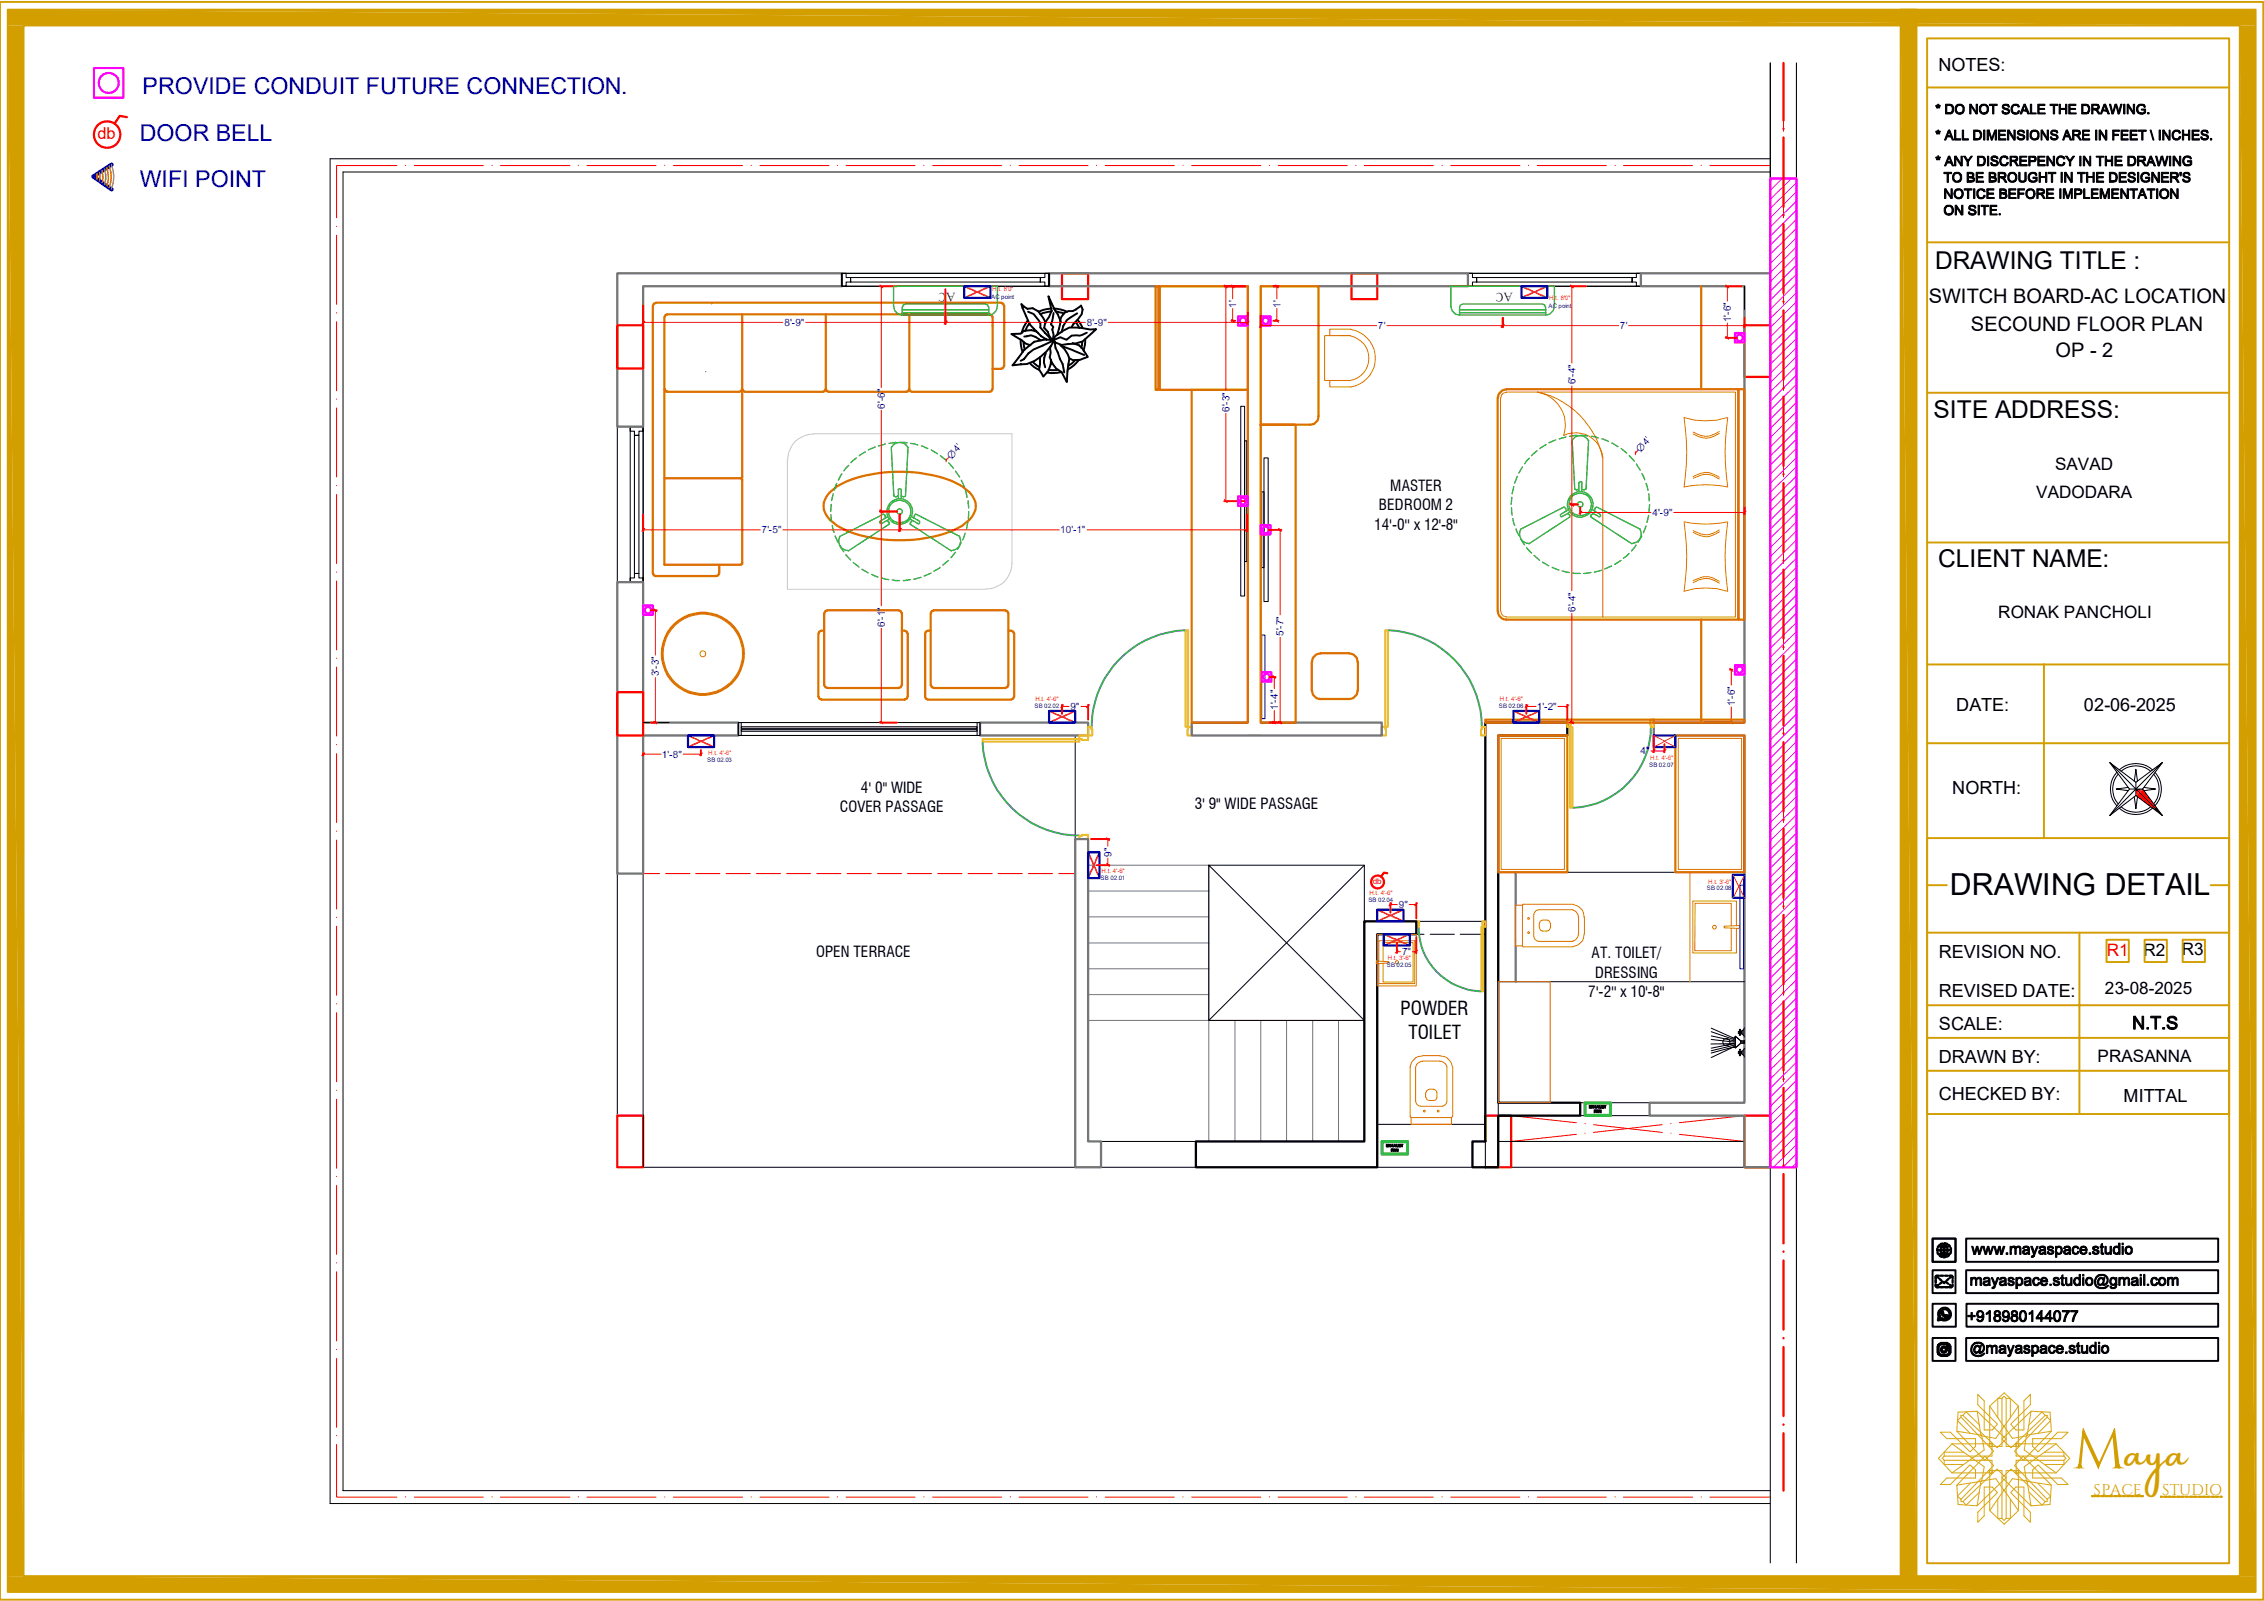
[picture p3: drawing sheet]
<svg xmlns="http://www.w3.org/2000/svg" width="297mm" height="210mm" viewBox="0 0 297 210" stroke-linecap="round" stroke-linejoin="round" font-family="sans-serif">
<defs><g id="words">
<text font-size="7.4" fill="#d39e00" x="271.9" y="192.6">M</text>
<text font-size="5.2" fill="#d39e00" x="278.8" y="192.6">aya</text>
<text font-size="4" x="255.8" y="117.4">DRAWING DETAIL</text>
<g font-size="3.2">
<text x="253.9" y="35.3">DRAWING TITLE :</text>
<text x="253.7" y="54.8">SITE ADDRESS:</text>
<text x="254.3" y="74.4">CLIENT NAME:</text>
</g>
<g font-size="3" fill="#00f">
<text x="18.7" y="12.3">PROVIDE CONDUIT FUTURE CONNECTION.</text>
<text x="18.3" y="18.5">DOOR BELL</text>
<text x="18.3" y="24.5">WIFI POINT</text>
</g>
<g font-size="2.6">
<text x="253" y="39.8">SWITCH BOARD-AC LOCATION</text>
<text x="258.6" y="43.4">SECOUND FLOOR PLAN</text>
<text x="269.7" y="46.9">OP - 2</text>
</g>
<g font-size="2.5">
<text x="183.7" y="133.1">POWDER</text>
<text x="184.8" y="136.4">TOILET</text>
</g>
<g font-size="2.4">
<text x="254.3" y="9.3">NOTES:</text>
<text x="256.6" y="93.2">DATE:</text>
<text x="273.4" y="93.2">02-06-2025</text>
<text x="256.1" y="104.1">NORTH:</text>
<text x="254.3" y="125.7">REVISION NO.</text>
<text x="254.3" y="130.8">REVISED DATE:</text>
<text x="254.3" y="135.1">SCALE:</text>
<text x="254.3" y="139.4">DRAWN BY:</text>
<text x="254.3" y="144.4">CHECKED BY:</text>
<text x="278.6" y="144.6">MITTAL</text>
</g>
<g font-size="2.2" fill="#f00">
<text x="12.8" y="18.2">db</text>
<text x="276.4" y="125.4">R1</text>
</g>
<g font-size="2.2">
<text x="267.1" y="65.3">VADODARA</text>
<text x="269.6" y="61.6">SAVAD</text>
<text x="262.1" y="81.1">RONAK PANCHOLI</text>
<text x="281.2" y="125.3">R2</text>
<text x="286.2" y="125.3">R3</text>
<text x="276.1" y="130.4">23-08-2025</text>
<text x="275.2" y="139.3">PRASANNA</text>
</g>
<g font-size="2">
<text x="182.4" y="64.4">MASTER</text>
<text x="180.3" y="69.5">14'-0'' x 12'-8''</text>
<text x="180.9" y="66.9">BEDROOM 2</text>
<text x="110.2" y="106.5">COVER PASSAGE</text>
<text x="112.9" y="104">4' 0&quot; WIDE</text>
<text x="156.8" y="106.1">3' 9&quot; WIDE PASSAGE</text>
<text x="107.1" y="125.6">OPEN TERRACE</text>
<text x="208.8" y="125.7">AT. TOILET/</text>
<text x="208.4" y="130.8">7'-2'' x 10'-8''</text>
<text x="209.3" y="128.3">DRESSING</text>
</g>
<g font-size="2" fill="#d39e00">
<text x="274.7" y="196">SPACE</text>
<text x="283.6" y="196">STUDIO</text>
</g>
<g font-size="1.7">
<text x="125.3" y="38.4" transform="rotate(180 125.3 38.4)">AC</text>
<text x="198.5" y="38.4" transform="rotate(180 198.5 38.4)">AC</text>
</g>
<g font-size="1.3" fill="#00f">
<text x="162.2" y="40.3" transform="rotate(-90 162.2 40.3)">1'</text>
<text x="168" y="40.3" transform="rotate(-90 168 40.3)">1'</text>
<text x="102.9" y="42.8">8'-9&quot;</text>
<text x="142.6" y="42.8">8'-9&quot;</text>
<text x="180.8" y="43.2">7'</text>
<text x="212.5" y="43.2">7'</text>
<text x="227.1" y="42.3" transform="rotate(-90 227.1 42.3)">1'-6&quot;</text>
<text x="116.1" y="53.6" transform="rotate(-90 116.1 53.6)">6'-6&quot;</text>
<text x="206.7" y="50.4" transform="rotate(-90 206.7 50.4)">6'-4&quot;</text>
<text x="161.3" y="54.1" transform="rotate(-90 161.3 54.1)">6'-3&quot;</text>
<text x="215.2" y="59.4" transform="rotate(-48 215.2 59.4)">Ø4'</text>
<text x="124.8" y="60.3" transform="rotate(-48 124.8 60.3)">Ø4'</text>
<text x="99.9" y="69.9">7'-5&quot;</text>
<text x="139.1" y="70">10'-1&quot;</text>
<text x="216.8" y="67.7">4'-9&quot;</text>
<text x="116.1" y="82.3" transform="rotate(-90 116.1 82.3)">6'-1&quot;</text>
<text x="168.4" y="83.4" transform="rotate(-90 168.4 83.4)">5'-7&quot;</text>
<text x="206.7" y="80.3" transform="rotate(-90 206.7 80.3)">6'-4&quot;</text>
<text x="86.4" y="88.7" transform="rotate(-90 86.4 88.7)">3'-3&quot;</text>
<text x="140.4" y="93.1">9&quot;</text>
<text x="167.6" y="93.1" transform="rotate(-90 167.6 93.1)">1'-4&quot;</text>
<text x="201.6" y="93.1">1'-2&quot;</text>
<text x="227.6" y="92.7" transform="rotate(-90 227.6 92.7)">1'-6&quot;</text>
<text x="86.8" y="99.4">1'-8&quot;</text>
<text x="215.2" y="99">4&quot;</text>
<text x="145.8" y="112.4" transform="rotate(-90 145.8 112.4)">9&quot;</text>
<text x="183.5" y="119.1">9&quot;</text>
<text x="183.9" y="125.3">7&quot;</text>
</g>
<text font-size="1.1" fill="#f00" x="180.1" y="116">db</text>
<g font-size=".8" fill="#00f">
<text x="130" y="39.2">AC point</text>
<text x="203.2" y="40.4">AC point</text>
<text x="135.7" y="92.8">SB 02.02</text>
<text x="196.6" y="92.8">SB 02.06</text>
<text x="92.8" y="99.9">SB 02.03</text>
<text x="216.4" y="100.6">SB 02.07</text>
<text x="144.4" y="115.5">SB 02.01</text>
<text x="179.5" y="118.4">SB 02.04</text>
<text x="223.9" y="116.8">SB 02.08</text>
<text x="181.9" y="126.9">SB 02.05</text>
</g>
<g font-size=".8" fill="#ed1f24">
<text x="130.2" y="38.2">H.t. 8'0&quot;</text>
<text x="203.2" y="39.4">H.t. 8'0&quot;</text>
<text x="135.8" y="92">H.t. 4'-6&quot;</text>
<text x="196.8" y="92">H.t. 4'-6&quot;</text>
<text x="92.9" y="99">H.t. 4'-6&quot;</text>
<text x="216.5" y="99.7">H.t. 4'-6&quot;</text>
<text x="144.5" y="114.6">H.t. 4'-6&quot;</text>
<text x="179.7" y="117.4">H.t. 4'-6&quot;</text>
<text x="224.1" y="116">H.t. 3'-6&quot;</text>
<text x="182.1" y="125.9">H.t. 3'-6&quot;</text>
</g>
</g></defs>
<g fill="none" stroke="#e0ac11" stroke-width=".13">
<path d="M254.6 194.7h1.3l2.5-2.5 .8 .6v1.1h-3.8zM254.6 187.9l.8 .8h3.8v1l-.8 .8-2.5-2.6zM255.1 191.6h6.2v1.6h-5.2M255.1 191.6v.5h2.5M255.1 191l-.3 .3 .3 .3M256.1 189.4h5.2v1.6h-6.2M256.1 189.4l-1.8 1.9 1.8 1.9M256.1 189.4l2.6 1.9M256.7 194.8l3.4-3.5 .3 .3 .2-.3 .9 .9-4.2 4.5M256.9 197.4l2.5 .1 .5-3.2 1.9-.3 1.1 1.5-1.9 2.7M257.3 185.9l4.2 4.5-.9 .9-.2-.3-.3 .3-3.4-3.6M257.3 185.9l-.5 .5 1.7 1.6"/>
<path d="M257.3 197h.2M257.3 185.7h.2M257.3 185.6v.3M257.3 196.7v.2M257.5 197l4.5-4.3 .9 .9-.3 .2 .3 .3-3.5 3.4M257.5 185.7l.4-.5 1.8 1.7M257.6 190.5h-2.5v.5M258.5 194.6l-1.7 1.7 .5 .4M258.7 191.3l1.6 1.1-.3 1.9-3.3 .5 .2 2.5M258.7 191.3l-2.6 1.9M259.4 185.1l3.5 3.4-.3 .3 .3 .3-.9 .8-4.5-4.2M259.5 182.9v1.4l2.5 2.5-.6 .8h-1.1v-3.8z"/>
<path d="M259.7 195.7l-1.8 1.7-.4-.4M260.3 195.1h1.1l.6 .7-2.5 2.6v1.3l.8-.9zM260.9 189.4v.3h.4M261 198.2v-5.3h1.6v6.3M261 184.4l1.9 2.7-1.1 1.6-1.9-.4-.5-3.2-2.5 .2-.2 2.4 3.3 .6 .3 1.9-1.6 1.1M261 189.3h.4v.4M261 198.2l1.9 1.7 1.9-1.7M261 184.4l1.9-1.7 1.9 1.7M261.3 192.9h-.4v.3M261.4 192.9v.4h-.4M262.1 196.6v2.6h.5M262.6 183.4v6.3h-1.6v-5.3"/>
<path d="M262.6 183.4h-.5v2.6M262.6 199.2l.3 .2M262.9 183.2l-.3 .2M262.9 183.2l.3 .2M263.2 183.4v6.3h1.6v-5.3M263.2 183.4h.5v2.6M263.2 199.2l-.3 .2M263.7 196.6v2.6h-.5M264.5 195.1h1v3.7l.9 .9v-1.3l-2.6-2.6zM264.5 192.9v.4h.3M264.5 192.9h.4v.3M264.8 198.2v-5.3h-1.6v6.3"/>
<path d="M264.8 184.4l-1.9 2.7 1.1 1.6 1.9-.4 .5-3.2 2.5 .2 .2 2.4-3.2 .6-.3 1.9 1.5 1.1M264.8 189.3h-.3v.4M264.9 189.4v.3h-.4M266.2 195.7l1.7 1.7 .4-.4M266.4 182.9l-.9 .9v3.8h-1l-.7-.8 2.6-2.5zM266.4 185.1l-3.5 3.4 .3 .3-.3 .3 .9 .8 4.5-4.2M266.7 192.8l.7-.6 2.6 2.5h1.3l-.9-.8h-3.7zM266.7 188.7h3.7l.9-.8h-1.3l-2.6 2.6-.7-.8zM267.1 191.3l-1.5 1.1 .3 1.9 3.2 .5-.2 2.5M267.1 191.3l2.6 1.9M267.3 194.6l1.7 1.7-.4 .4M268.2 190.5h2.6v.5"/>
<path d="M268.3 197l-4.5-4.3-.9 .9 .3 .2-.3 .3 3.5 3.4M268.3 185.7l-.4-.5-1.7 1.7M268.3 197h.3M268.3 185.7h.3M268.6 185.9l-4.3 4.5 .9 .9 .2-.3 .3 .3 3.4-3.6M268.6 185.9l.4 .5-1.7 1.6M268.6 185.6v.3M268.6 196.7v.2M268.9 197.4l-2.5 .1-.5-3.2-1.9-.3-1.1 1.5 1.9 2.7M269.1 194.8l-3.4-3.5-.3 .3-.2-.3-.9 .9 4.3 4.5M269.7 189.4h-5.2v1.6h6.3M269.7 189.4l1.8 1.9-1.8 1.9"/>
<path d="M269.7 189.4l-2.6 1.9M270.8 191.6h-6.3v1.6h5.2M270.8 191.6v.5h-2.6M270.8 191l.2 .3-.2 .3"/>
</g>
<g fill="#d39e00">
<path d="M1 1.3l294.9 2h-294.9z"/>
<path d="M1 1.3h294.9v2z"/>
<path d="M293.8 3.3l2.1 203.5h-2.1z"/>
<path d="M293.8 3.3h2.1v203.5z"/>
<path d="M1 3.3l2.1 203.5h-2.1z"/>
<path d="M1 3.3h2.1v203.5z"/>
<path d="M1 206.8l294.9 2h-294.9z"/>
<path d="M1 206.8h294.9v2z"/>
</g>
<path d="M0 .3h296.9v209.5h-296.9zM1 1.3h294.9v207.5h-294.9zM3.1 3.3h290.7v203.5h-290.7z" fill="none" stroke="#d39e00" stroke-width=".25"/>
<g fill="#d39e00">
<path d="M249.3 1.3l2.1 205.5h-2.1z"/>
<path d="M249.3 1.3h2.1v205.5z"/>
</g>
<path d="M274.4 196.3h6.7M283.5 196.3h8" fill="none" stroke="#d39e00" stroke-width=".13"/>
<g fill="none" stroke="#d39e00" stroke-width=".21">
<path d="M274.9 196.2h-.5v.1h.5M275 196.3h.4M275 196.2h.4M275.6 196.3h.4M275.6 196.2h.4M276.2 196.3h.4M276.2 196.2h.4M276.7 196.3h.4M276.7 196.2h.4M277.3 196.3h.4M277.3 196.2h.4M277.9 196.3h.4"/>
<path d="M277.9 196.2h.4M278.5 196.3h.3M278.5 196.2h.3M279 196.3h.4M279 196.2h.4M279.6 196.3h.4M279.6 196.2h.4M280.2 196.3h.3M280.2 196.2h.3M280.7 196.2h.4v.1h-.4M283.7 196.3h-.2v.1h.2M283.9 196.3h.4"/>
<path d="M283.9 196.4h.4M284.4 196.3h.4M284.4 196.4h.4M285 196.3h.4M285 196.4h.4M285.6 196.3h.4M285.6 196.4h.4M286.1 196.3h.4M286.1 196.4h.4M286.7 196.3h.4M286.7 196.4h.4M287.3 196.3h.4"/>
<path d="M287.3 196.4h.4M287.8 196.3h.4M287.8 196.4h.4M288.4 196.3h.4M288.4 196.4h.4M289 196.3h.3M289 196.4h.3M289.5 196.3h.4M289.5 196.4h.4M290.1 196.3h.4M290.1 196.4h.4M290.7 196.3h.3"/>
<path d="M290.7 196.4h.3M291.3 196.3h.2v.1h-.2"/>
</g>
<g fill="none" stroke="#d39e00" stroke-width=".25">
<path d="M249.3 1.3h2.1v205.5h-2.1zM252.8 5h39.6v200.1h-39.6zM252.8 11.5h39.6M252.8 31.8h39.6M252.8 51.5h39.6M252.8 71.2h39.6M252.8 87.2h39.6M252.8 97.5h39.6M268.1 87.2v22.7M252.8 109.9h39.6v36.2h-39.6zM252.8 116.1h2.6M290 116.1h2.4"/>
<path d="M252.8 122.3h39.6M252.8 131.9h39.6M252.8 136.1h39.6M272.8 122.3v23.8M276.4 123.3h2.9v2.9h-2.9zM281.3 123.3h3v2.9h-3zM286.3 123.3h3v2.9h-3zM252.8 140.5h39.6"/>
</g>
<g fill="#000" stroke="#000" stroke-width=".13">
<path d="M254 13.8l.2 .1h-.2z" fill-rule="evenodd"/>
<path d="M254 17.2l.2 .1h-.2z" fill-rule="evenodd"/>
<path d="M254.1 14.1l.2-.1-.1 .2-.2-.1z" fill-rule="evenodd"/>
<path d="M254.1 17.4h.2l-.2 .2z" fill-rule="evenodd"/>
<path d="M254.2 13.7h.1v.2h-.1z" fill-rule="evenodd"/>
<path d="M254.2 17.1h.1v.2h-.1z" fill-rule="evenodd"/>
<path d="M254 13.9l.4-.1 .2 .1-.3 .1 .2 .1-.1 .1-.3-.3z" fill-rule="evenodd"/>
<path d="M254 17.3l.5-.1 .1 .1-.3 .1 .2 .1-.1 .1-.1-.2z" fill-rule="evenodd"/>
<path d="M255.2 13.7h.7l.2 .1h-.7v1h.7l-.1 .1h-.8z" fill-rule="evenodd"/>
<path d="M255.6 17.1h.2l-.3 .7 .4 .1h-.5l-.1 .5h-.2z" fill-rule="evenodd"/>
<path d="M255.8 17.1l.5 1.3h-.2l-.2-.5-.4-.1h.4l-.2-.5z" fill-rule="evenodd"/>
<path d="M255.7 13.8h.4l.2 .3-.1 .6-.1 .1h-.7h.3a.51 .51 0 0 0 .4-.4 .51 .51 0 0 0-.3-.6z" fill-rule="evenodd"/>
<path d="M256.4 17.1h.2v1.1h.6v.2h-.8z" fill-rule="evenodd"/>
<path d="M256.6 13.9l.1-.1h.4a.52 .52 0 0 0-.4 .5 .52 .52 0 0 0 .4 .5h.4l-.3 .2-.4-.1a.74 .74 0 0 1-.2-1z" fill-rule="evenodd"/>
<path d="M256.7 13.8l.3-.1a.67 .67 0 0 1 .7 .3 .67 .67 0 0 1-.2 .8h-.4a.52 .52 0 0 0 .4-.5 .52 .52 0 0 0-.4-.5z" fill-rule="evenodd"/>
<path d="M257.4 17.1h.2v1.1h.6v.2h-.8z" fill-rule="evenodd"/>
<path d="M258.4 13.7h.2v1.2h-.2z" fill-rule="evenodd"/>
<path d="M258.6 13.7l.6 1v.2l-.6-.9z" fill-rule="evenodd"/>
<path d="M258.9 17.1h.9v.1h-.7v1h.7l-.1 .1-.8 .1z" fill-rule="evenodd"/>
<path d="M259.2 13.7h.2v1.2h-.2z" fill-rule="evenodd"/>
<path d="M259.3 17.2h.5l.2 .3-.1 .6-.1 .1h-.7h.3a.49 .49 0 0 0 .4-.5 .49 .49 0 0 0-.5-.5z" fill-rule="evenodd"/>
<path d="M259.8 13.8h.5a.52 .52 0 0 0-.5 .5 .52 .52 0 0 0 .5 .5h.4l-.3 .2-.4-.1a.74 .74 0 0 1-.2-1.1z" fill-rule="evenodd"/>
<path d="M260.2 17.1h.2v1.3h-.2z" fill-rule="evenodd"/>
<path d="M259.9 13.8l.2-.1a.67 .67 0 0 1 .7 .3 .67 .67 0 0 1-.1 .8h-.4a.52 .52 0 0 0 .4-.5 .52 .52 0 0 0-.4-.5z" fill-rule="evenodd"/>
<path d="M260.7 17.1h.2v.2v1.1h-.2z" fill-rule="evenodd"/>
<path d="M260.9 17.1l.4 1.1-.1 .2-.3-1.1z" fill-rule="evenodd"/>
<path d="M261.9 17.1v1.3h-.2v-1.1z" fill-rule="evenodd"/>
<path d="M261.7 17.1h.2l-.2 .2-.3 1.1h-.2z" fill-rule="evenodd"/>
<path d="M261 13.7h1v.1h-.4v1.1h-.2v-1.1h-.4z" fill-rule="evenodd"/>
<path d="M262.6 14.6l.2-.1 .1 .3h.2h-.4z" fill-rule="evenodd"/>
<path d="M262.8 13.7h.6l.1 .1h-.4a.21 .21 0 0 0-.3 .2 .21 .21 0 0 0 .3 .2h.1a.4 .4 0 0 1 .4 .5 .4 .4 0 0 1-.5 .3l-.4-.2h.4a.23 .23 0 0 0 .4-.2 .23 .23 0 0 0-.3-.2 .41 .41 0 0 1-.4-.2 .41 .41 0 0 1 0-.4z" fill-rule="evenodd"/>
<path d="M262.2 17.1h.9v.1h-.8v.4h.8v.2h-.8v.4h.8v.2h-.9z" fill-rule="evenodd"/>
<path d="M263.1 13.8h.4l.1 .3h-.2l-.1-.3z" fill-rule="evenodd"/>
<path d="M263.4 17.1h.2l-.1 1.3h-.1z" fill-rule="evenodd"/>
<path d="M263.6 17.1l.6 1v.3l-.7-1z" fill-rule="evenodd"/>
<path d="M264.2 17.1h.2v1.3h-.2z" fill-rule="evenodd"/>
<path d="M264 13.8l.2-.1h.4l.2 .1h-.4a.52 .52 0 0 0-.4 .5 .52 .52 0 0 0 .4 .5l-.4 .1-.1-.4a.71 .71 0 0 1 .1-.7z" fill-rule="evenodd"/>
<path d="M264.6 17.9h.2l.1 .3h.2h-.4z" fill-rule="evenodd"/>
<path d="M264 14.9l.6-.1 .2-.3 .2 .1a.61 .61 0 0 1-1 .3z" fill-rule="evenodd"/>
<path d="M264.4 13.8h.4l.1 .2-.1 .1-.2-.3z" fill-rule="evenodd"/>
<path d="M264.7 17.2a.62 .62 0 0 1 .8 0h-.4a.22 .22 0 0 0-.3 .2 .22 .22 0 0 0 .3 .2h.1a.4 .4 0 0 1 .4 .5 .4 .4 0 0 1-.5 .3l-.4-.2h.4a.23 .23 0 0 0 .4-.2 .23 .23 0 0 0-.3-.2 .41 .41 0 0 1-.5-.6z" fill-rule="evenodd"/>
<path d="M265.1 17.2h.4l.1 .2h-.2l-.1-.2z" fill-rule="evenodd"/>
<path d="M265.5 13.7h.2l-.3 .7 .5 .2h-.6l-.1 .3h-.2z" fill-rule="evenodd"/>
<path d="M265.7 13.7l.5 1.2h-.2l-.1-.3-.5-.2h.4l-.2-.6z" fill-rule="evenodd"/>
<path d="M265.9 17.1h.2v1.3h-.2z" fill-rule="evenodd"/>
<path d="M266.4 13.7h.1v1.1h.6v.1h-.7z" fill-rule="evenodd"/>
<path d="M266.4 17.3l.1-.1h.4a.54 .54 0 0 0-.4 .5 .54 .54 0 0 0 .4 .5h.4l-.1 .1a.67 .67 0 0 1-.8-.2 .67 .67 0 0 1 0-.8z" fill-rule="evenodd"/>
<path d="M266.5 17.1h.4a.68 .68 0 0 1 .6 .4 .68 .68 0 0 1-.2 .7h-.4h.2a.56 .56 0 0 0 .2-.6 .56 .56 0 0 0-.4-.4z" fill-rule="evenodd"/>
<path d="M267.8 17.1h.1v1.3h-.1z" fill-rule="evenodd"/>
<path d="M267.9 17.1l.7 1v.3l-.7-1z" fill-rule="evenodd"/>
<path d="M267.3 13.7h1v.1h-.8v.4h.7v.2h-.7v.4h.8v.1h-1z" fill-rule="evenodd"/>
<path d="M268.6 17.1h.1v1.3h-.1z" fill-rule="evenodd"/>
<path d="M269 17.9h.2v.3h.3h-.4z" fill-rule="evenodd"/>
<path d="M269.1 17.2a.62 .62 0 0 1 .8 0h-.4a.22 .22 0 0 0-.3 .2 .22 .22 0 0 0 .3 .2h.1a.4 .4 0 0 1 .4 .5 .4 .4 0 0 1-.5 .3l-.4-.2h.4a.24 .24 0 0 0 .3-.2 .24 .24 0 0 0-.3-.2 .4 .4 0 0 1-.4-.6z" fill-rule="evenodd"/>
<path d="M269.5 17.2h.4l.1 .2h-.2l-.1-.2z" fill-rule="evenodd"/>
<path d="M268.9 13.7h1.1v.1h-.5v1.1h-.1v-1.1h-.5z" fill-rule="evenodd"/>
<path d="M270.1 13.7h.2v.5l.7 .2h-.7v.5h-.2z" fill-rule="evenodd"/>
<path d="M270.3 14.2h.7v-.5h.1v1.2h-.1v-.5z" fill-rule="evenodd"/>
<path d="M271.1 17.1h.1l-.3 .7 .5 .1h-.5l-.1 .5h-.2z" fill-rule="evenodd"/>
<path d="M271.2 17.1l.6 1.3h-.2l-.2-.5-.5-.1h.5l-.3-.6z" fill-rule="evenodd"/>
<path d="M271.4 13.7h.9v.1h-.7v.4h.7v.2h-.7v.4h.8v.1h-1z" fill-rule="evenodd"/>
<path d="M271.9 17.1h.9l-.7 .1v.5h.7l-.2 .1h-.5v.6h-.2z" fill-rule="evenodd"/>
<path d="M272.3 17.8h.3l.4 .6h-.2l-.2-.5z" fill-rule="evenodd"/>
<path d="M272.1 17.7h.4a.22 .22 0 0 0 .2-.2 .22 .22 0 0 0-.1-.3h-.1h.4v.4l-.1 .1z" fill-rule="evenodd"/>
<path d="M273.1 13.7h.7l.2 .1h-.7v1h.7l-.1 .1h-.8z" fill-rule="evenodd"/>
<path d="M273.5 13.8h.5l.2 .3v.4l-.2 .3h-.7h.2a.49 .49 0 0 0 .5-.4 .49 .49 0 0 0-.4-.6z" fill-rule="evenodd"/>
<path d="M273.2 17.1h.9v.1h-.8v.4h.8v.2h-.8v.4h.9v.2h-1z" fill-rule="evenodd"/>
<path d="M274.9 17.1h.2v1.3h-.2z" fill-rule="evenodd"/>
<path d="M274.4 13.7h.8l.1 .1h-.7v.4l.7 .1-.3 .1h-.4v.5h-.2z" fill-rule="evenodd"/>
<path d="M274.7 14.4h.4l.4 .5h-.2l-.3-.5z" fill-rule="evenodd"/>
<path d="M275 13.8h.3l.1 .3-.1 .2-.7-.1h.3a.22 .22 0 0 0 .3-.2 .22 .22 0 0 0-.2-.2z" fill-rule="evenodd"/>
<path d="M275.4 17.1h.1v1.3h-.1z" fill-rule="evenodd"/>
<path d="M275.5 17.1l.7 1v.3l-.7-1z" fill-rule="evenodd"/>
<path d="M276 13.7h.2l-.3 .7 .5 .2h-.6l-.1 .3h-.2z" fill-rule="evenodd"/>
<path d="M276.1 13.8l.1-.1 .5 1.2h-.2l-.1-.3-.5-.2h.5z" fill-rule="evenodd"/>
<path d="M276.2 17.1h.2v1.3h-.2z" fill-rule="evenodd"/>
<path d="M276.7 13.7h.2l.3 .9-.1 .3z" fill-rule="evenodd"/>
<path d="M277.5 13.7h.2l-.5 1.2h-.1z" fill-rule="evenodd"/>
<path d="M277.7 13.7l.3 1-.1 .2-.3-1z" fill-rule="evenodd"/>
<path d="M277.2 17.1h.8v.1h-.7v.4h.6v.2h-.6v.6h-.1z" fill-rule="evenodd"/>
<path d="M278.2 13.7h.2l-.4 1.2h-.1z" fill-rule="evenodd"/>
<path d="M278.6 13.7h.2v1.2h-.2z" fill-rule="evenodd"/>
<path d="M278.3 17.1h.9v.1h-.8v.4h.7v.2h-.7v.4h.8v.2h-.9z" fill-rule="evenodd"/>
<path d="M279.1 13.7h.1v1.2h-.1z" fill-rule="evenodd"/>
<path d="M279.2 13.7l.7 1v.2l-.7-.9z" fill-rule="evenodd"/>
<path d="M279.9 13.7h.1v1.2h-.1z" fill-rule="evenodd"/>
<path d="M279.4 17.1h1v.1h-.8v.4h.7v.2h-.7v.4h.8v.2h-1z" fill-rule="evenodd"/>
<path d="M280.5 13.8l.2-.1h.4l.2 .1h-.4a.51 .51 0 0 0-.4 .5 .51 .51 0 0 0 .4 .5l-.4 .1-.2-.3v-.5z" fill-rule="evenodd"/>
<path d="M280.9 13.8h.4l.1 .3h-.1l-.1-.2z" fill-rule="evenodd"/>
<path d="M280.9 14.3h.6v.5l-.4 .2-.6-.1 .6-.1 .2-.1v-.3h-.4z" fill-rule="evenodd"/>
<path d="M280.5 17.1h1.1v.1h-.5v1.2h-.1v-1.2h-.5z" fill-rule="evenodd"/>
<path d="M281.7 14.8h.2v.1h-.2z" fill-rule="evenodd"/>
<path d="M282.1 17.1h.1l.4 1.3h-.2z" fill-rule="evenodd"/>
<path d="M283.3 17.1h.1v1.3h-.1z" fill-rule="evenodd"/>
<path d="M283.7 17.1h.2v1.3h-.2z" fill-rule="evenodd"/>
<path d="M283.9 17.1l.7 1-.1 .3-.6-1z" fill-rule="evenodd"/>
<path d="M284.6 17.1h.1v1.3h-.2z" fill-rule="evenodd"/>
<path d="M285.2 17.2l.2-.1h.3l.2 .1h-.4a.54 .54 0 0 0-.4 .5 .54 .54 0 0 0 .4 .5h-.4l-.1-.2-.1-.5z" fill-rule="evenodd"/>
<path d="M285.2 18.2h.4l.2-.1 .1-.2 .1 .1a.55 .55 0 0 1-.8 .2z" fill-rule="evenodd"/>
<path d="M285.5 17.2h.4l.1 .2-.1 .1-.2-.3z" fill-rule="evenodd"/>
<path d="M286.3 17.1h.2v.5l.6 .1h-.6v.7h-.2z" fill-rule="evenodd"/>
<path d="M286.5 17.6h.6v-.5h.2v1.3h-.2v-.7z" fill-rule="evenodd"/>
<path d="M287.6 17.1h.9v.1h-.8v.4h.8v.2h-.8v.4h.8v.2h-.9z" fill-rule="evenodd"/>
<path d="M288.7 17.9h.2v.2l.3 .1h-.4z" fill-rule="evenodd"/>
<path d="M288.8 17.2l.3-.1h.3l.2 .1h-.4a.22 .22 0 0 0-.3 .2 .22 .22 0 0 0 .3 .2 .4 .4 0 0 1 .5 .4 .4 .4 0 0 1-.5 .4l-.4-.2h.4a.23 .23 0 0 0 .4-.2 .23 .23 0 0 0-.3-.2 .4 .4 0 0 1-.4-.2 .4 .4 0 0 1-.1-.4z" fill-rule="evenodd"/>
<path d="M289.2 17.2h.4l.1 .2h-.2v-.1z" fill-rule="evenodd"/>
<path d="M290 18.2h.2v.2h-.2z" fill-rule="evenodd"/>
<path d="M254 20.6l.2 .1h-.2z" fill-rule="evenodd"/>
<path d="M254.1 20.8h.2l-.2 .2z" fill-rule="evenodd"/>
<path d="M254.2 20.4h.1v.3h-.1z" fill-rule="evenodd"/>
<path d="M254 20.7l.5-.1 .1 .1h-.3l.2 .2-.1 .1-.1-.2z" fill-rule="evenodd"/>
<path d="M255.2 27.1h.5a.52 .52 0 0 0-.5 .5 .52 .52 0 0 0 .5 .5h.4a.65 .65 0 0 1-.9-.1 .65 .65 0 0 1 0-.9z" fill-rule="evenodd"/>
<path d="M255.1 24.8h.2v1.2h-.2z" fill-rule="evenodd"/>
<path d="M255.3 24.8l.6 1v.2l-.6-.9z" fill-rule="evenodd"/>
<path d="M255.3 27.1l.2-.2a.66 .66 0 0 1 .7 .4 .66 .66 0 0 1-.1 .8h-.4a.56 .56 0 0 0 .4-.4 .56 .56 0 0 0-.2-.6z" fill-rule="evenodd"/>
<path d="M255.6 20.5h.2l-.3 .7 .4 .2h-.5l-.1 .4h-.2z" fill-rule="evenodd"/>
<path d="M255.8 20.5l.5 1.3h-.2l-.2-.4-.4-.2h.4l-.2-.5z" fill-rule="evenodd"/>
<path d="M255 22.6h1v.2h-.4v1.1h-.2v-1.1h-.4z" fill-rule="evenodd"/>
<path d="M255.9 24.8h.2v1.2h-.2z" fill-rule="evenodd"/>
<path d="M256.3 22.8l.5-.1a.54 .54 0 0 0-.5 .6 .54 .54 0 0 0 .5 .5h.4l-.4 .1a.68 .68 0 0 1-.6-.4 .68 .68 0 0 1 .1-.7z" fill-rule="evenodd"/>
<path d="M256.5 25v-.1h.5a.53 .53 0 0 0-.5 .5 .53 .53 0 0 0 .5 .6h.3a.65 .65 0 0 1-.8-.1 .65 .65 0 0 1 0-.9z" fill-rule="evenodd"/>
<path d="M256.4 20.5h.2v1.3h-.2z" fill-rule="evenodd"/>
<path d="M256.6 20.5l.7 1v.3l-.7-1.1z" fill-rule="evenodd"/>
<path d="M256.5 26.9h.2v1.3h-.2z" fill-rule="evenodd"/>
<path d="M256.7 26.9l.6 1v.3l-.6-1z" fill-rule="evenodd"/>
<path d="M256.4 22.7l.3-.1a.7 .7 0 0 1 .6 .4 .7 .7 0 0 1-.1 .8h-.4l.1-.1a.54 .54 0 0 0 .3-.5 .54 .54 0 0 0-.4-.5z" fill-rule="evenodd"/>
<path d="M256.6 24.8h.1a.67 .67 0 0 1 .8 .3 .67 .67 0 0 1-.2 .9h-.3v-.1a.53 .53 0 0 0 .4-.5 .53 .53 0 0 0-.4-.5z" fill-rule="evenodd"/>
<path d="M257.3 20.5h.1v1.3h-.1z" fill-rule="evenodd"/>
<path d="M257.3 26.9h.2v1.3h-.2z" fill-rule="evenodd"/>
<path d="M257.6 20.5h.2l.3 .4 .1 .2-.1 .1z" fill-rule="evenodd"/>
<path d="M258.2 27.8h.2l.1 .2 .2 .1h-.4z" fill-rule="evenodd"/>
<path d="M258.1 22.6h.5l.3 .1-.7 .1v.4h.7h-.1l.2 .1h-.8v.4h.8l-.1 .1-.8 .1z" fill-rule="evenodd"/>
<path d="M257.7 24.8h1v.1h-.4v1.1h-.2v-1.1h-.4z" fill-rule="evenodd"/>
<path d="M258.4 27l.5-.1 .2 .2h-.4a.21 .21 0 0 0-.3 .1 .21 .21 0 0 0 .3 .2 .41 .41 0 0 1 .5 .3 .41 .41 0 0 1-.2 .5 .62 .62 0 0 1-.7-.1h.4a.22 .22 0 0 0 .4-.2 .22 .22 0 0 0-.3-.3 .42 .42 0 0 1-.5-.5z" fill-rule="evenodd"/>
<path d="M258.6 20.5h.1l-.5 .7v.6h-.1v-.6z" fill-rule="evenodd"/>
<path d="M258.5 22.8h.5l-.1 .4h-.7h.3a.22 .22 0 0 0 .3-.3 .22 .22 0 0 0-.3-.1z" fill-rule="evenodd"/>
<path d="M258.9 24.8h.2v1.2h-.2z" fill-rule="evenodd"/>
<path d="M258.5 23.3h.5v.1v.3h-.8h.4a.23 .23 0 0 0 .3-.2 .23 .23 0 0 0-.4-.2z" fill-rule="evenodd"/>
<path d="M258.7 27.1h.4l.1 .2h-.2l-.1-.2z" fill-rule="evenodd"/>
<path d="M259.5 26.9h.2v1.3h-.2z" fill-rule="evenodd"/>
<path d="M259.4 20.5h.7l.2 .1h-.7v1h.7l-.1 .1-.8 .1z" fill-rule="evenodd"/>
<path d="M259.5 24.8h.1a.6 .6 0 0 1 .7 .1h-.4a.53 .53 0 0 0-.4 .5 .53 .53 0 0 0 .3 .5h-.3l-.2-.4a.58 .58 0 0 1 .2-.7z" fill-rule="evenodd"/>
<path d="M259.2 22.6h1v.2h-.8v.4h.7v.1h-.7v.4h.8v.2h-1z" fill-rule="evenodd"/>
<path d="M259.5 26l.6-.1 .2-.3 .1 .1a.51 .51 0 0 1-.9 .3z" fill-rule="evenodd"/>
<path d="M259.8 20.6h.5l.2 .4-.1 .4-.1 .2h-.7h.2a.5 .5 0 0 0 .5-.3 .5 .5 0 0 0-.1-.5l-.2-.2z" fill-rule="evenodd"/>
<path d="M259.9 24.9h.4l.1 .2h-.2l-.1-.2z" fill-rule="evenodd"/>
<path d="M260.7 20.5h.2v1.3h-.2z" fill-rule="evenodd"/>
<path d="M259.9 26.9h1v.2h-.5v1.1h-.1v-1.1h-.4z" fill-rule="evenodd"/>
<path d="M261.2 21.3h.1l.2 .3h.2h-.5z" fill-rule="evenodd"/>
<path d="M260.9 22.6h.6l.3 .1-.7 .1v.4h.6l.1 .1h-.7v.4h.7v.1l-.9 .1z" fill-rule="evenodd"/>
<path d="M260.6 24.8h1v.1h-.8v.4h.7v.2h-.7v.4h.8v.1h-1z" fill-rule="evenodd"/>
<path d="M261.2 20.6a.56 .56 0 0 1 .8 0h-.3a.21 .21 0 0 0-.3 .2 .21 .21 0 0 0 .3 .2 .39 .39 0 0 1 .4 .3 .39 .39 0 0 1-.3 .5h-.3l-.3-.2h.5a.25 .25 0 0 0 .3-.2 .25 .25 0 0 0-.3-.2 .4 .4 0 0 1-.5-.6z" fill-rule="evenodd"/>
<path d="M261.4 22.8h.4l-.1 .4h-.6h.3a.21 .21 0 0 0 .3-.3 .2 .2 0 0 0-.3-.1z" fill-rule="evenodd"/>
<path d="M261.4 23.3h.4l.1 .2v.2h-.8h.4a.23 .23 0 0 0 .2-.2 .23 .23 0 0 0-.3-.2z" fill-rule="evenodd"/>
<path d="M261.1 26.9h.9v.2h-.8v.4h.7v.1h-.7v.5h.8v.1h-.9z" fill-rule="evenodd"/>
<path d="M261.7 20.6h.3l.1 .2h-.1l-.2-.2z" fill-rule="evenodd"/>
<path d="M262.3 28h.1v.2h-.1z" fill-rule="evenodd"/>
<path d="M262.1 22.6h.7l.3 .1-.8 .1v.4h.8l-.2 .1h-.6v.6h-.2z" fill-rule="evenodd"/>
<path d="M262.5 23.3l.5 .1 .3 .5h-.2l-.3-.4z" fill-rule="evenodd"/>
<path d="M262.3 24.8h.6l.3 .1h-.7v.4h.6l.1 .1h-.7v.5h.7l-.1 .1h-.8z" fill-rule="evenodd"/>
<path d="M262.6 20.6l.2-.2h.3l.2 .2h-.4a.55 .55 0 0 0-.4 .5 .55 .55 0 0 0 .4 .5h-.4l-.2-.3v-.4z" fill-rule="evenodd"/>
<path d="M262.7 22.8l.4-.1 .1 .3-.1 .2h-.8h.4a.22 .22 0 0 0 .3-.2 .22 .22 0 0 0-.3-.2z" fill-rule="evenodd"/>
<path d="M262.8 24.9h.4v.1l-.1 .3h-.6h.3a.21 .21 0 0 0 .3-.2 .21 .21 0 0 0-.3-.2z" fill-rule="evenodd"/>
<path d="M262.8 25.4h.4l.1 .3-.1 .2h-.7h.3a.24 .24 0 0 0 .3-.2 .24 .24 0 0 0-.3-.3z" fill-rule="evenodd"/>
<path d="M262.6 21.6h.4l.2-.1 .1-.2h.2a.55 .55 0 0 1-.4 .5 .55 .55 0 0 1-.5-.2z" fill-rule="evenodd"/>
<path d="M262.9 20.6h.4l.1 .2-.1 .1-.1-.2z" fill-rule="evenodd"/>
<path d="M263.5 22.8l.5-.1a.54 .54 0 0 0-.4 .6 .54 .54 0 0 0 .4 .5h.4l-.2 .1a.65 .65 0 0 1-.7-.3 .65 .65 0 0 1 0-.8z" fill-rule="evenodd"/>
<path d="M263.6 22.7l.3-.1a.7 .7 0 0 1 .7 .4 .7 .7 0 0 1-.2 .8h-.4a.54 .54 0 0 0 .4-.5 .54 .54 0 0 0-.4-.6z" fill-rule="evenodd"/>
<path d="M263.7 20.5h.8l.1 .1h-.7v.4h.7l-.1 .2h-.6v.6h-.2z" fill-rule="evenodd"/>
<path d="M264 21.2h.4l.4 .6h-.2l-.2-.4z" fill-rule="evenodd"/>
<path d="M263.5 24.8h1v.1h-.8v.4h.7v.2h-.7v.4h.8v.1h-1z" fill-rule="evenodd"/>
<path d="M264.2 20.6h.4l.1 .3-.1 .1h-.7h.3a.22 .22 0 0 0 .3-.1 .22 .22 0 0 0-.3-.3z" fill-rule="evenodd"/>
<path d="M264.8 22.6h.2v1l.3 .2h-.4l-.1-.2z" fill-rule="evenodd"/>
<path d="M264.7 24.8h.9v.1h-.7v.4h.6v.2h-.6v.5h-.2z" fill-rule="evenodd"/>
<path d="M265.6 22.6h.2v.8a.52 .52 0 0 1-.3 .5 .52 .52 0 0 1-.6-.1h.4a.29 .29 0 0 0 .3-.1 .29 .29 0 0 0 0-.3z" fill-rule="evenodd"/>
<path d="M265 20.5h.9v.1h-.8v.4h.8v.2h-.8v.4h.8v.2h-.9z" fill-rule="evenodd"/>
<path d="M265.9 24.9h.5a.54 .54 0 0 0-.5 .5 .54 .54 0 0 0 .5 .6h.4h-.3a.68 .68 0 0 1-.7-.3 .68 .68 0 0 1 .1-.8z" fill-rule="evenodd"/>
<path d="M266 24.9l.3-.1a.67 .67 0 0 1 .7 .4 .67 .67 0 0 1-.2 .8h-.4a.53 .53 0 0 0 .4-.6 .53 .53 0 0 0-.4-.5z" fill-rule="evenodd"/>
<path d="M266.1 20.5h.8l.1 .1h-.7v.5h.7l-.1 .1h-.6v.6h-.2z" fill-rule="evenodd"/>
<path d="M266.3 22.7l.6-.1 .2 .1h-.4a.53 .53 0 0 0-.5 .6 .53 .53 0 0 0 .5 .5h-.4l-.2-.3v-.4z" fill-rule="evenodd"/>
<path d="M266.7 20.6h.3l.1 .1-.1 .4h-.7h.4a.24 .24 0 0 0 .3-.3 .24 .24 0 0 0-.3-.2z" fill-rule="evenodd"/>
<path d="M266.7 22.7h.4l.1 .3h-.1l-.2-.2z" fill-rule="evenodd"/>
<path d="M266.7 23.2h.6v.5l-.4 .2h-.4l-.2-.1 .6-.1 .2-.1v-.2h-.4z" fill-rule="evenodd"/>
<path d="M267.5 22.6h.2v.6l.7 .1h-.7v.6h-.2z" fill-rule="evenodd"/>
<path d="M267.2 24.8h.7l.2 .1h-.7v.5h.7l-.2 .1h-.5v.5h-.2z" fill-rule="evenodd"/>
<path d="M267.5 25.5h.5l.3 .5h-.2l-.3-.5z" fill-rule="evenodd"/>
<path d="M267.8 24.9h.3l.1 .3-.1 .2h-.7h.3a.22 .22 0 0 0 .3-.2 .22 .22 0 0 0-.2-.3z" fill-rule="evenodd"/>
<path d="M267.3 20.5h1v.1h-.8v.4h.7v.2h-.7v.4h.8v.2h-1z" fill-rule="evenodd"/>
<path d="M267.7 23.2h.7v-.6h.1v1.3h-.1v-.6z" fill-rule="evenodd"/>
<path d="M268.5 20.5h.2v1.3h-.2z" fill-rule="evenodd"/>
<path d="M268.7 20.5l.7 1v.3l-.7-1.1z" fill-rule="evenodd"/>
<path d="M268.5 24.8h.9v.1h-.8v.4h.8v.2h-.8v.4h.9v.1h-1z" fill-rule="evenodd"/>
<path d="M269.4 20.5h.1v1.3h-.1z" fill-rule="evenodd"/>
<path d="M268.7 22.6h1v.2h-.4v1.1h-.2v-1.1h-.4z" fill-rule="evenodd"/>
<path d="M270.2 24.8h.2v1.2h-.2z" fill-rule="evenodd"/>
<path d="M270.4 22.6h.2v1.3h-.2z" fill-rule="evenodd"/>
<path d="M270 20.6l.2-.2h.3l.3 .2h-.4a.55 .55 0 0 0-.4 .5 .55 .55 0 0 0 .3 .5h-.3l-.2-.1v-.6z" fill-rule="evenodd"/>
<path d="M270 21.6h.5l.2-.1v-.2h.2a.52 .52 0 0 1-.4 .5 .52 .52 0 0 1-.5-.2z" fill-rule="evenodd"/>
<path d="M270.4 20.6h.4l.1 .2-.2 .1-.1-.2z" fill-rule="evenodd"/>
<path d="M270.7 24.8h.2l-.1 .2v1h-.1z" fill-rule="evenodd"/>
<path d="M270.9 24.8l.4 1-.1 .2-.4-1z" fill-rule="evenodd"/>
<path d="M270.8 22.6h.2v1.3h-.2z" fill-rule="evenodd"/>
<path d="M271 22.6l.7 1v.3l-.7-1z" fill-rule="evenodd"/>
<path d="M271 20.5h.2l.4 .5-.1 .2z" fill-rule="evenodd"/>
<path d="M271.7 22.6h.2v1.3h-.2z" fill-rule="evenodd"/>
<path d="M271.9 24.8v1.2h-.2v-1z" fill-rule="evenodd"/>
<path d="M271.7 24.8h.2l-.5 1.2h-.2z" fill-rule="evenodd"/>
<path d="M271.9 20.5h.3l-.5 .7v.6h-.2v-.6z" fill-rule="evenodd"/>
<path d="M272.2 24.8h.6l.3 .1h-.8v.5h.8l-.2 .1h-.6v.5h-.1z" fill-rule="evenodd"/>
<path d="M272.8 20.5h.2v1.3h-.2z" fill-rule="evenodd"/>
<path d="M272.7 24.9h.4v.1v.4h-.8h.4a.24 .24 0 0 0 .3-.2 .24 .24 0 0 0-.3-.3z" fill-rule="evenodd"/>
<path d="M273.3 20.5h.2v1.3h-.2z" fill-rule="evenodd"/>
<path d="M273.5 20.5l.7 1-.1 .3-.6-1.1z" fill-rule="evenodd"/>
<path d="M273.3 24.8h.2v1.1h.7v.1h-.9z" fill-rule="evenodd"/>
<path d="M272.5 22.6h1.1v.2h-.5v1.1h-.1v-1.1h-.5z" fill-rule="evenodd"/>
<path d="M273.7 22.6h.2v.6l.7 .1h-.7v.6h-.2z" fill-rule="evenodd"/>
<path d="M274.2 20.5h.1v1.3h-.2z" fill-rule="evenodd"/>
<path d="M273.9 23.2h.7v-.6h.1v1.3h-.1v-.6z" fill-rule="evenodd"/>
<path d="M274.4 24.8h.9v.1h-.8v.4h.7v.2h-.7v.4h.8v.1h-.9z" fill-rule="evenodd"/>
<path d="M275.5 24.8h.3l-.1 .2v1h-.2z" fill-rule="evenodd"/>
<path d="M275.8 24.8l.3 1v.2l-.4-1z" fill-rule="evenodd"/>
<path d="M275 22.6h1v.2h-.8v.4h.7v.1h-.7v.4h.8v.2h-1z" fill-rule="evenodd"/>
<path d="M275 20.5h1v.1h-.4v1.2h-.2v-1.2h-.4z" fill-rule="evenodd"/>
<path d="M276.2 20.5h.2v.5l.6 .2h-.6v.6h-.2z" fill-rule="evenodd"/>
<path d="M276.7 24.8v1.2h-.1v-1z" fill-rule="evenodd"/>
<path d="M276.5 24.8h.2l-.1 .2-.4 1h-.1z" fill-rule="evenodd"/>
<path d="M276.4 21h.6v-.5h.2v1.3h-.2v-.6z" fill-rule="evenodd"/>
<path d="M276.7 22.6h.5l.4 .1-.7 .1v.9h.7l-.1 .1-.8 .1z" fill-rule="evenodd"/>
<path d="M277.2 22.8h.4l.1 .1a.74 .74 0 0 1-.1 .8h-.7h.3a.52 .52 0 0 0 .4-.3 .52 .52 0 0 0-.2-.6z" fill-rule="evenodd"/>
<path d="M277 24.8h1v.1h-.8v.4h.7v.2h-.7v.4h.8v.1h-1z" fill-rule="evenodd"/>
<path d="M277.5 20.5h.9v.1h-.8v.4h.7v.2h-.7v.4h.8v.2h-.9z" fill-rule="evenodd"/>
<path d="M278.2 24.8h.2v1.2h-.2z" fill-rule="evenodd"/>
<path d="M278.4 24.8l.7 1-.1 .2-.6-.9z" fill-rule="evenodd"/>
<path d="M278 22.6h.9v.2h-.7v.4h.7v.1h-.7v.4h.8v.2h-1z" fill-rule="evenodd"/>
<path d="M279.1 24.8h.1v1.2h-.2z" fill-rule="evenodd"/>
<path d="M279.1 23.5h.2l.1 .2 .3 .1h-.5z" fill-rule="evenodd"/>
<path d="M279.1 20.5h.8l.1 .1h-.7v1h.7v.1l-.9 .1z" fill-rule="evenodd"/>
<path d="M279.3 22.7l.2-.1h.3l.2 .1h-.3a.22 .22 0 0 0-.3 .2 .22 .22 0 0 0 .3 .3 .4 .4 0 0 1 .5 .4 .4 .4 0 0 1-.6 .3l-.4-.1 .5-.1a.22 .22 0 0 0 .3-.2 .22 .22 0 0 0-.3-.2 .4 .4 0 0 1-.4-.1 .4 .4 0 0 1 0-.5z" fill-rule="evenodd"/>
<path d="M279.6 20.6h.4l.2 .3-.1 .6-.1 .1h-.7h.3a.49 .49 0 0 0 .4-.5 .49 .49 0 0 0-.4-.5z" fill-rule="evenodd"/>
<path d="M279.7 22.7h.3l.1 .3h-.1l-.1-.2z" fill-rule="evenodd"/>
<path d="M280.4 22.6h.2v1.3h-.2z" fill-rule="evenodd"/>
<path d="M279.4 24.8h1v.1h-.4v1.1h-.2v-1.1h-.4z" fill-rule="evenodd"/>
<path d="M280.4 20.5h.9l.1 .1h-.8v.4h.8l-.2 .2h-.6v.6h-.2z" fill-rule="evenodd"/>
<path d="M280.8 21.2h.3l.5 .6h-.3l-.2-.5z" fill-rule="evenodd"/>
<path d="M280.9 24.8h.2l-.3 .7 .5 .2h-.5l-.2 .3h-.1z" fill-rule="evenodd"/>
<path d="M281 24.9l.1-.1 .5 1.2h-.2l-.1-.3-.5-.2h.5z" fill-rule="evenodd"/>
<path d="M281 20.6h.4l.1 .3-.1 .1h-.8h.4a.22 .22 0 0 0 .3-.1 .22 .22 0 0 0-.3-.3z" fill-rule="evenodd"/>
<path d="M281.1 22.7l.5-.1 .3 .1h-.4a.53 .53 0 0 0-.5 .6 .53 .53 0 0 0 .5 .5h-.4l-.3-.3v-.4z" fill-rule="evenodd"/>
<path d="M281.5 22.7h.4l.1 .3h-.1l-.2-.2z" fill-rule="evenodd"/>
<path d="M281.5 23.2h.5v.5l-.4 .2h-.3l-.2-.1 .6-.1 .2-.1v-.2h-.4z" fill-rule="evenodd"/>
<path d="M282.1 20.5h.1l-.3 .7 .5 .2h-.5l-.1 .4h-.2z" fill-rule="evenodd"/>
<path d="M282.2 20.5l.6 1.3h-.2l-.2-.4-.5-.2h.5l-.2-.6z" fill-rule="evenodd"/>
<path d="M282.3 22.6h.1v1.3h-.1z" fill-rule="evenodd"/>
<path d="M282.4 22.6l.7 1v.3l-.7-1z" fill-rule="evenodd"/>
<path d="M281.7 24.8h1v.1h-.4v1.1h-.2v-1.1h-.4z" fill-rule="evenodd"/>
<path d="M282.9 24.8h.2v1.2h-.2z" fill-rule="evenodd"/>
<path d="M282.8 20.5h.2l.2 1-.1 .3z" fill-rule="evenodd"/>
<path d="M283.1 22.6h.2v1.3h-.2z" fill-rule="evenodd"/>
<path d="M283.4 25l.1-.1h.4a.53 .53 0 0 0-.4 .5 .53 .53 0 0 0 .4 .6h.4h-.2a.62 .62 0 0 1-.7-.1 .62 .62 0 0 1-.1-.7z" fill-rule="evenodd"/>
<path d="M283.5 20.5h.2l-.1 .2-.3 1.1h-.2z" fill-rule="evenodd"/>
<path d="M283.7 20.5l.3 1-.1 .3-.3-1.1z" fill-rule="evenodd"/>
<path d="M283.5 24.8h.2a.67 .67 0 0 1 .8 .3 .67 .67 0 0 1-.2 .9l-.3-.1a.52 .52 0 0 0 .4-.5 .52 .52 0 0 0-.5-.5z" fill-rule="evenodd"/>
<path d="M284.3 20.5h.1l-.3 1.3h-.2z" fill-rule="evenodd"/>
<path d="M283.5 22.6h1v.2h-.8v.4h.7v.1h-.7v.4h.8v.2h-1z" fill-rule="evenodd"/>
<path d="M284.6 20.5h.2v1.3h-.2z" fill-rule="evenodd"/>
<path d="M284.7 24.8h.2v1.2h-.2z" fill-rule="evenodd"/>
<path d="M284.9 24.8l.7 1v.2l-.7-.9z" fill-rule="evenodd"/>
<path d="M285.1 20.5h.2l-.1 1.3h-.1z" fill-rule="evenodd"/>
<path d="M285.3 20.5l.6 1v.3l-.7-1.1z" fill-rule="evenodd"/>
<path d="M284.7 22.6h.7l.3 .1-.8 .1v.4h.8l-.2 .1h-.6v.6h-.2z" fill-rule="evenodd"/>
<path d="M285.1 23.3l.5 .1 .3 .5h-.2l-.3-.4z" fill-rule="evenodd"/>
<path d="M285.3 22.8l.4-.1 .1 .3-.1 .2h-.8h.4a.22 .22 0 0 0 .3-.2 .22 .22 0 0 0-.3-.2z" fill-rule="evenodd"/>
<path d="M285.6 24.8h.1v1.2h-.1z" fill-rule="evenodd"/>
<path d="M286 22.6h.2l-.1 .5h-.1z" fill-rule="evenodd"/>
<path d="M285.9 20.5h.2v1.3h-.2z" fill-rule="evenodd"/>
<path d="M286.3 23.5l.6 .3h-.5z" fill-rule="evenodd"/>
<path d="M286.4 22.7l.2-.1h.4l.2 .1h-.4a.22 .22 0 0 0-.2 .3 .22 .22 0 0 0 .3 .2 .41 .41 0 0 1 .4 .5 .41 .41 0 0 1-.7 .2l-.2-.1h.5a.24 .24 0 0 0 .3-.2 .24 .24 0 0 0-.3-.3 .42 .42 0 0 1-.5-.6z" fill-rule="evenodd"/>
<path d="M286.6 20.6l.3-.2 .5 .2h-.4a.53 .53 0 0 0-.5 .5 .53 .53 0 0 0 .5 .5h-.4a.76 .76 0 0 1 0-1z" fill-rule="evenodd"/>
<path d="M286.8 22.7h.4l.1 .3h-.2l-.1-.2z" fill-rule="evenodd"/>
<path d="M287 20.6h.4l.1 .2-.1 .1-.2-.2z" fill-rule="evenodd"/>
<path d="M287 21.1h.5v.5l-.3 .2-.6-.1 .8-.2v-.2h-.4z" fill-rule="evenodd"/>
<path d="M279.9 133.3h.2v1.7h-.2z" fill-rule="evenodd"/>
<path d="M280.1 133.3l.9 1.4v.3l-.9-1.3z" fill-rule="evenodd"/>
<path d="M281 133.3h.2v1.7h-.2z" fill-rule="evenodd"/>
<path d="M281.6 134.8h.3v.2h-.3z" fill-rule="evenodd"/>
<path d="M282.2 133.3h1.3v.2h-.6v1.5h-.2v-1.5h-.5z" fill-rule="evenodd"/>
<path d="M283.7 134.8h.3v.2h-.3z" fill-rule="evenodd"/>
<path d="M284.3 134.5h.2l.2 .3h.3h-.6z" fill-rule="evenodd"/>
<path d="M284.5 133.4l.2-.1h.5l.3 .2h-.6a.27 .27 0 0 0-.3 .2 .27 .27 0 0 0 .3 .3 .62 .62 0 0 1 .7 .7 .77 .77 0 0 1-1.2 .1h.6a.29 .29 0 0 0 .4-.2 .29 .29 0 0 0-.3-.3l-.1-.1a.52 .52 0 0 1-.5-.1 .52 .52 0 0 1-.1-.6z" fill-rule="evenodd"/>
<path d="M284.9 133.5h.6l.1 .3h-.2l-.2-.3z" fill-rule="evenodd"/>
<path d="M258.7 167.7h.3z" fill-rule="evenodd"/>
<path d="M258.5 167.6l.4 .1-.2 .3v.6h-.2z" fill-rule="evenodd"/>
<path d="M258.1 172.6h.5v-.4h.1v.4h.4v.1h-.4v.4h-.1v-.4h-.5z" fill-rule="evenodd"/>
<path d="M258.7 163.5h.1l.3 .8-.1 .2z" fill-rule="evenodd"/>
<path d="M258.7 167.7a.37 .37 0 0 1 .6 0z" fill-rule="evenodd"/>
<path d="M258.8 176.4l.2-.2h.5h-.2a.79 .79 0 0 0-.6 .9 .79 .79 0 0 0 .8 .7h.6l-.5 .2-.4-.1-.5-.3-.2-.7z" fill-rule="evenodd"/>
<path d="M259 176.7l.4-.1h-.1a.56 .56 0 0 0-.1 .8h.3a.39 .39 0 0 1-.5 0 .39 .39 0 0 1 0-.5z" fill-rule="evenodd"/>
<path d="M259.1 167.8l.5-.1h-.1l-.2 .2v.7h-.1v-.7z" fill-rule="evenodd"/>
<path d="M259.1 176.6l.4-.2 .2 .3z" fill-rule="evenodd"/>
<path d="M259.3 163.5h.2l-.3 1h-.2z" fill-rule="evenodd"/>
<path d="M259.4 172.1l.4-.1a.34 .34 0 0 0-.3 .4 .34 .34 0 0 0 .3 .3h-.4l-.1-.3z" fill-rule="evenodd"/>
<path d="M259.5 163.5l.2 .8-.1 .2-.2-.8z" fill-rule="evenodd"/>
<path d="M259.3 173h.2l.2 .2 .4 .1a.44 .44 0 0 1-.8-.3z" fill-rule="evenodd"/>
<path d="M259 176.1h.2h.6h.1a.7 .7 0 0 1 .4 .8 .7 .7 0 0 1-.7 .6v-.1h.2l.3-.2a.64 .64 0 0 0 0-.7 .64 .64 0 0 0-.6-.3z" fill-rule="evenodd"/>
<path d="M259.4 167.6a.35 .35 0 0 1 .4 0 .35 .35 0 0 1 .2 .3v.7h-.2v-.8l-.5-.1z" fill-rule="evenodd"/>
<path d="M259.5 172a.53 .53 0 0 1 .6 0 .53 .53 0 0 1 .2 .6l-.1 .5-.1 .2-.3-.1a.47 .47 0 0 0 .3-.5h-.2a.37 .37 0 0 0-.1-.7z" fill-rule="evenodd"/>
<path d="M259.4 172.7h.7a.46 .46 0 0 1-.7 0z" fill-rule="evenodd"/>
<path d="M259.5 176.7h.2l.1-.2h.1l-.1 .7v.2h-.5a.45 .45 0 0 0 .2-.7z" fill-rule="evenodd"/>
<path d="M259.9 163.5h.2l-.3 1h-.2z" fill-rule="evenodd"/>
<path d="M260.2 167.7h.4l-.4 .2z" fill-rule="evenodd"/>
<path d="M260.2 168.1h.7l-.3 .1a.18 .18 0 0 0-.3 .1 .18 .18 0 0 0 .3 .2h.3a.38 .38 0 0 1-.5 .1 .38 .38 0 0 1-.2-.4z" fill-rule="evenodd"/>
<path d="M260.1 163.5h.2l.2 .8-.1 .2z" fill-rule="evenodd"/>
<path d="M259.5 177.8h.3l.4-.3h.2l-.3 .3z" fill-rule="evenodd"/>
<path d="M260.3 167.7a.44 .44 0 0 1 .5-.1 .44 .44 0 0 1 .3 .3v.7l-.4-.1 .2-.1v-.3h-.6l.3-.1a.17 .17 0 0 0 .3 0 .17 .17 0 0 0 0-.2z" fill-rule="evenodd"/>
<path d="M260.6 168.5h.3z" fill-rule="evenodd"/>
<path d="M260.6 172.3l.3-.1-.3 .2z" fill-rule="evenodd"/>
<path d="M260.6 176.5h.2v.1l.1 .1-.1 .1v.7h-.2z" fill-rule="evenodd"/>
<path d="M260.8 176.6h.2z" fill-rule="evenodd"/>
<path d="M260.7 163.5h.2l-.3 1h-.2z" fill-rule="evenodd"/>
<path d="M260.9 163.5l.2 .8-.1 .2-.2-.8z" fill-rule="evenodd"/>
<path d="M260.8 176.6a.32 .32 0 0 1 .3-.2 .32 .32 0 0 1 .3 .3z" fill-rule="evenodd"/>
<path d="M260.7 172.2l.3-.3h.1v1.5h-.2v-1.2z" fill-rule="evenodd"/>
<path d="M261.3 168.9h.4l-.2 .1h-.2z" fill-rule="evenodd"/>
<path d="M261.2 167.6h.2l.3 .6v.2l-.1 .2z" fill-rule="evenodd"/>
<path d="M261.2 176.7l.5-.1h-.2l-.1 .2v.7h-.2v-.8z" fill-rule="evenodd"/>
<path d="M261.4 163.5h.1l-.3 1h-.2z" fill-rule="evenodd"/>
<path d="M261.4 176.6a.33 .33 0 0 1 .4-.1 .33 .33 0 0 1 .2 .3v.7h-.2v-.8z" fill-rule="evenodd"/>
<path d="M261.6 163.5h.1l.2 .6v.4z" fill-rule="evenodd"/>
<path d="M261.7 172a.46 .46 0 0 1 .6 0h-.3a.23 .23 0 0 0-.2 .3 .23 .23 0 0 0 .2 .2h.3l-.1 .1h.2h-.4a.3 .3 0 0 0-.3 .3 .3 .3 0 0 0 .3 .3l-.3 .1a.39 .39 0 0 1-.2-.4 .39 .39 0 0 1 .3-.3l-.2-.2z" fill-rule="evenodd"/>
<path d="M262 167.6h.2l-.5 1.2-.3 .1 .2-.1z" fill-rule="evenodd"/>
<path d="M262 172l.4 .1v.3l-.4 .1a.23 .23 0 0 0 .3-.2 .23 .23 0 0 0-.3-.3z" fill-rule="evenodd"/>
<path d="M262.3 176.6h.4l-.4 .2z" fill-rule="evenodd"/>
<path d="M262.4 163.5l.2 .8-.1 .2-.2-.8z" fill-rule="evenodd"/>
<path d="M262.2 163.5h.2l-.3 1h-.2z" fill-rule="evenodd"/>
<path d="M262.4 167.7h.4h-.2l-.1 .2h-.2z" fill-rule="evenodd"/>
<path d="M262 172.6h.4a.48 .48 0 0 1-.1 .7 .48 .48 0 0 1-.6 0l.3-.1a.3 .3 0 0 0 .3-.3 .3 .3 0 0 0-.3-.3z" fill-rule="evenodd"/>
<path d="M262.3 177h.6l-.2 .1a.18 .18 0 0 0-.3 .1 .18 .18 0 0 0 .2 .2h.3a.38 .38 0 0 1-.4 .1 .38 .38 0 0 1-.2-.4z" fill-rule="evenodd"/>
<path d="M262.4 168.1h.6h-.2a.23 .23 0 0 0-.2 .1 .23 .23 0 0 0 0 .3h.4a.36 .36 0 0 1-.5 .1 .36 .36 0 0 1-.1-.5z" fill-rule="evenodd"/>
<path d="M262.3 176.6a.46 .46 0 0 1 .5-.2 .46 .46 0 0 1 .3 .5l.1 .6h-.2v-.1h-.2l.1-.2v-.2h-.5l.4-.1a.15 .15 0 0 0 .1-.2 .15 .15 0 0 0-.2-.1z" fill-rule="evenodd"/>
<path d="M262.6 177.4h.4z" fill-rule="evenodd"/>
<path d="M262.7 168.5h.3z" fill-rule="evenodd"/>
<path d="M262.4 167.7l.2-.1a.39 .39 0 0 1 .4 0 .39 .39 0 0 1 .2 .3v.7l-.4-.1 .2-.1v-.3h-.6l.6-.2a.18 .18 0 0 0 0-.1 .18 .18 0 0 0-.2-.1z" fill-rule="evenodd"/>
<path d="M262.8 172.1l.3-.1a.34 .34 0 0 0-.3 .4 .34 .34 0 0 0 .3 .3h-.3l-.1-.1z" fill-rule="evenodd"/>
<path d="M262.7 173h.2l.1 .2 .4 .1a.43 .43 0 0 1-.4 .1 .43 .43 0 0 1-.3-.4z" fill-rule="evenodd"/>
<path d="M262.8 163.5h.2l-.3 1h-.2z" fill-rule="evenodd"/>
<path d="M262.8 172a.53 .53 0 0 1 .7 .1 .53 .53 0 0 1 .1 .5l-.1 .6h-.4a.44 .44 0 0 0 .3-.5h-.1a.35 .35 0 0 0 .1-.4 .35 .35 0 0 0-.3-.3z" fill-rule="evenodd"/>
<path d="M263.2 164.3h.2v.2h-.2z" fill-rule="evenodd"/>
<path d="M262.8 172.7h.6a.41 .41 0 0 1-.6 0z" fill-rule="evenodd"/>
<path d="M263.4 177.8h.4l-.3 .2-.1-.1z" fill-rule="evenodd"/>
<path d="M263.4 167.7h.4a.15 .15 0 0 0-.2 .2 .15 .15 0 0 0 .2 .1 .36 .36 0 0 1 .4 .4 .36 .36 0 0 1-.5 .3l-.2-.2h.3a.18 .18 0 0 0 .3-.2 .18 .18 0 0 0-.3-.1l-.4-.2z" fill-rule="evenodd"/>
<path d="M263.3 176.5h.2l.2 .6v.4z" fill-rule="evenodd"/>
<path d="M263.4 168.3h.2l.1 .2h.1h-.3z" fill-rule="evenodd"/>
<path d="M263.5 167.6a.45 .45 0 0 1 .7 .3h-.2l-.1-.2z" fill-rule="evenodd"/>
<path d="M263.7 163.5h.2v.1l.1 .1h-.1v.3v.5h-.2z" fill-rule="evenodd"/>
<path d="M263.9 163.6h.3z" fill-rule="evenodd"/>
<path d="M263.9 163.6a.31 .31 0 0 1 .3-.2 .31 .31 0 0 1 .3 .3z" fill-rule="evenodd"/>
<path d="M264.1 176.5h.1l-.4 1.3h-.3l.2-.1z" fill-rule="evenodd"/>
<path d="M263.9 172a.46 .46 0 0 1 .7 0h-.3a.23 .23 0 0 0-.3 .3 .23 .23 0 0 0 .3 .2h.3l-.1 .1h.1h-.4a.3 .3 0 0 0-.2 .4 .3 .3 0 0 0 .3 .2l-.4 .1a.39 .39 0 0 1-.1-.4 .39 .39 0 0 1 .3-.3l-.2-.2z" fill-rule="evenodd"/>
<path d="M264.4 176.7l.4-.1h-.1l-.1 .2h-.2z" fill-rule="evenodd"/>
<path d="M264.2 163.7l.6-.1h-.2l-.1 .2v.7h-.2v-.8z" fill-rule="evenodd"/>
<path d="M264.4 177.1l.1-.1h.6l-.4 .1-.2 .1 .2 .2h.3a.38 .38 0 0 1-.4 .1 .38 .38 0 0 1-.2-.4z" fill-rule="evenodd"/>
<path d="M264.3 172l.4 .1v.3l-.4 .1a.23 .23 0 0 0 .2-.2 .23 .23 0 0 0-.2-.3z" fill-rule="evenodd"/>
<path d="M264.5 167.6l.3 .1a.43 .43 0 0 0-.2 .4 .43 .43 0 0 0 .3 .4h-.2v.5h-.2z" fill-rule="evenodd"/>
<path d="M264.2 172.6h.4a.48 .48 0 0 1 0 .7 .48 .48 0 0 1-.7 0l.4-.1a.3 .3 0 0 0 .3-.3 .3 .3 0 0 0-.4-.3z" fill-rule="evenodd"/>
<path d="M264.6 167.7h.3z" fill-rule="evenodd"/>
<path d="M264.5 163.5a.35 .35 0 0 1 .4 0 .35 .35 0 0 1 .2 .3v.7h-.1l-.1-.8-.1-.1h-.3z" fill-rule="evenodd"/>
<path d="M264.5 176.5h.2a.4 .4 0 0 1 .6 .4v.6h-.2v-.1h-.2l.1-.1 .1-.3h-.6l.3-.1a.17 .17 0 0 0 .3-.1 .18 .18 0 0 0-.3-.2h-.3z" fill-rule="evenodd"/>
<path d="M264.8 177.4h.3z" fill-rule="evenodd"/>
<path d="M264.7 167.6a.51 .51 0 0 1 .7 .3 .51 .51 0 0 1-.2 .6l-.2 .2-.3-.2h.2a.42 .42 0 0 0 .3-.4 .42 .42 0 0 0-.3-.4z" fill-rule="evenodd"/>
<path d="M265 172h.4a.75 .75 0 0 0-.3 1l.3 .2h-.4v-.1l-.1-.8z" fill-rule="evenodd"/>
<path d="M265 172a.54 .54 0 0 1 .7 .1 .54 .54 0 0 1 .2 .6 .5 .5 0 0 1-.2 .6 .5 .5 0 0 1-.6 0l.3-.1a.73 .73 0 0 0 .3-.8l-.2-.3z" fill-rule="evenodd"/>
<path d="M265.4 163.7l.4-.1h-.2v.2h-.3z" fill-rule="evenodd"/>
<path d="M265.4 164h.7a.47 .47 0 0 0-.6 .3l.5 .1a.37 .37 0 0 1-.5 .1 .37 .37 0 0 1-.1-.5z" fill-rule="evenodd"/>
<path d="M265.5 176.6h.4h-.1a.16 .16 0 0 0-.1 .2 .16 .16 0 0 0 .2 .1 .34 .34 0 0 1 .4 .4 .34 .34 0 0 1-.5 .2l-.2-.1h.3a.19 .19 0 0 0 .3-.2 .19 .19 0 0 0-.3-.1 .38 .38 0 0 1-.4-.5z" fill-rule="evenodd"/>
<path d="M265.6 167.7h.4l-.4 .2z" fill-rule="evenodd"/>
<path d="M265.5 177.2h.1l.1 .1 .2 .1h-.3z" fill-rule="evenodd"/>
<path d="M265.6 168.1h.7l-.4 .1a.17 .17 0 0 0-.2 .2 .17 .17 0 0 0 .2 .1h.3a.37 .37 0 0 1-.5 .1 .37 .37 0 0 1-.1-.5z" fill-rule="evenodd"/>
<path d="M265.5 163.5a.44 .44 0 0 1 .5 0 .44 .44 0 0 1 .2 .4l.1 .6h-.2v-.1h-.2l.1-.1 .1-.3h-.6l.3-.1a.18 .18 0 0 0 .3-.1 .18 .18 0 0 0-.3-.2h-.4z" fill-rule="evenodd"/>
<path d="M265.7 164.4h.4z" fill-rule="evenodd"/>
<path d="M265.6 176.5a.46 .46 0 0 1 .7 .2l-.2 .1-.1-.2h-.4z" fill-rule="evenodd"/>
<path d="M265.6 167.7h.1a.44 .44 0 0 1 .4-.1 .44 .44 0 0 1 .3 .3l.1 .7-.4-.1 .1-.1 .1-.3h-.6l.4-.1a.16 .16 0 0 0 .1 0 .16 .16 0 0 0 0-.2z" fill-rule="evenodd"/>
<path d="M265.9 168.5h.4z" fill-rule="evenodd"/>
<path d="M266.2 172.3l.3-.1-.3 .2z" fill-rule="evenodd"/>
<path d="M266.5 164.8h.4l-.3 .2-.1-.1z" fill-rule="evenodd"/>
<path d="M266.4 163.5h.2l.3 .8-.1 .2z" fill-rule="evenodd"/>
<path d="M266.3 172.2l.3-.3h.1v1.5h-.2v-1.2z" fill-rule="evenodd"/>
<path d="M266.5 176.5l.4 .1a.47 .47 0 0 0 .1 .8h-.3v.5h-.2z" fill-rule="evenodd"/>
<path d="M266.7 176.6h.3z" fill-rule="evenodd"/>
<path d="M266.8 176.5a.51 .51 0 0 1 .6 .3 .51 .51 0 0 1-.2 .7h-.3l-.2-.1h.3a.46 .46 0 0 0 0-.8z" fill-rule="evenodd"/>
<path d="M266.7 167.7a.51 .51 0 0 1 .8 0h-.3a.42 .42 0 0 0-.3 .7l.2 .1h-.3l-.1-.1v-.5z" fill-rule="evenodd"/>
<path d="M267.2 163.5h.2l-.5 1.3h-.3l.1-.1z" fill-rule="evenodd"/>
<path d="M266.8 168.5h.5l.1-.3 .2 .1a.47 .47 0 0 1-.3 .4 .47 .47 0 0 1-.5-.2z" fill-rule="evenodd"/>
<path d="M267.2 167.7h.3v.2h-.1z" fill-rule="evenodd"/>
<path d="M267.5 163.6h.4l-.4 .2z" fill-rule="evenodd"/>
<path d="M267.5 164.1l.1-.1h.5a.33 .33 0 0 0-.4 .3l.5 .1a.4 .4 0 0 1-.5 .1 .4 .4 0 0 1-.2-.4z" fill-rule="evenodd"/>
<path d="M267.7 176.7l.4-.1h-.2l-.1 .2h-.2z" fill-rule="evenodd"/>
<path d="M267.7 177h.6a.49 .49 0 0 0-.5 .3l.1 .1h.4l-.1 .1a.36 .36 0 0 1-.4 0 .36 .36 0 0 1-.2-.4z" fill-rule="evenodd"/>
<path d="M267.8 167.7h.3l-.2 .2-.1 .1h.8v.1h-.8l.1 .3 .3 .1h-.4l-.1-.2z" fill-rule="evenodd"/>
<path d="M267.9 171.9v.9h-.6h.4v-.6z" fill-rule="evenodd"/>
<path d="M267.8 171.9h.1l-.6 .9h.8v.2h-.2v.4h-.2v-.4h-.6v-.2z" fill-rule="evenodd"/>
<path d="M267.6 163.6a.43 .43 0 0 1 .5-.2 .43 .43 0 0 1 .3 .5v.6h-.2v-.1h-.2l.1-.1 .1-.3h-.6l.3-.1a.18 .18 0 0 0 .3-.1 .18 .18 0 0 0-.3-.2z" fill-rule="evenodd"/>
<path d="M267.8 164.4h.4z" fill-rule="evenodd"/>
<path d="M267.8 176.5a.45 .45 0 0 1 .7 .4l.1 .6h-.2v-.1h-.3l.2-.1 .1-.3h-.6l.3-.1a.18 .18 0 0 0 .3-.2 .17 .17 0 0 0-.3-.1h-.4z" fill-rule="evenodd"/>
<path d="M268 177.4h.4z" fill-rule="evenodd"/>
<path d="M267.8 167.6a.49 .49 0 0 1 .8 .4h-.8h.6v-.2l-.6-.1z" fill-rule="evenodd"/>
<path d="M267.8 168.5h.5l.1-.2h.2a.48 .48 0 0 1-.8 .2z" fill-rule="evenodd"/>
<path d="M268.6 163.6h.4h-.1a.13 .13 0 0 0-.1 .2 .13 .13 0 0 0 .1 .1 .37 .37 0 0 1 .4 .1 .37 .37 0 0 1 .1 .4 .57 .57 0 0 1-.8 0l.6-.1v-.2a.52 .52 0 0 1-.6-.4z" fill-rule="evenodd"/>
<path d="M268.6 164.2h.1l.2 .2h.1h-.4z" fill-rule="evenodd"/>
<path d="M268.9 168.4h.2v.2h-.2z" fill-rule="evenodd"/>
<path d="M268.7 163.5a.47 .47 0 0 1 .7 .2l-.2 .1-.1-.2z" fill-rule="evenodd"/>
<path d="M268.9 171.9h.1l-.6 .9h.8v.2h-.2v.4h-.1v-.4h-.7v-.2z" fill-rule="evenodd"/>
<path d="M269 171.9v.9h-.6h.5v-.6z" fill-rule="evenodd"/>
<path d="M268.9 176.6a.46 .46 0 0 1 .6 0h-.3a.42 .42 0 0 0-.3 .4 .42 .42 0 0 0 .3 .4h-.3l-.1-.1-.1-.5z" fill-rule="evenodd"/>
<path d="M269.4 167.7h.3a.14 .14 0 0 0-.2 .1 .14 .14 0 0 0 .2 .2 .37 .37 0 0 1 .4 .1 .37 .37 0 0 1 0 .4 .57 .57 0 0 1-.7 0h.4a.17 .17 0 0 0 .2-.2 .17 .17 0 0 0-.3-.1 .34 .34 0 0 1-.3-.2 .34 .34 0 0 1 0-.3z" fill-rule="evenodd"/>
<path d="M268.9 177.4h.3l.2-.1 .1-.2 .2 .1a.47 .47 0 0 1-.4 .3 .47 .47 0 0 1-.4-.1z" fill-rule="evenodd"/>
<path d="M269.3 168.3h.2l.1 .2h.2h-.4z" fill-rule="evenodd"/>
<path d="M269.5 172h.4a.75 .75 0 0 0-.3 1l.1 .2h.2h-.4v-.1l-.1-.8z" fill-rule="evenodd"/>
<path d="M269.2 176.6h.4v.2h-.1l-.2-.2z" fill-rule="evenodd"/>
<path d="M269.5 167.6a.46 .46 0 0 1 .7 .3h-.2l-.1-.2h-.5z" fill-rule="evenodd"/>
<path d="M269.7 163.5h.1v.1h.2a.45 .45 0 0 0-.2 .4 .45 .45 0 0 0 .3 .4h-.3v.5h-.1z" fill-rule="evenodd"/>
<path d="M269.8 163.6h.3z" fill-rule="evenodd"/>
<path d="M269.5 172a.54 .54 0 0 1 .7 .1 .54 .54 0 0 1 .1 .6 .49 .49 0 0 1-.1 .6 .49 .49 0 0 1-.6 0l.3-.1a.73 .73 0 0 0 .3-.8l-.2-.3z" fill-rule="evenodd"/>
<path d="M269.8 176.6h.4l-.2 .1-.1 .2h.8v.1h-.8l.1 .2 .3 .2h-.4l-.2-.2z" fill-rule="evenodd"/>
<path d="M269.8 163.6a.52 .52 0 0 1 .7 .1 .52 .52 0 0 1-.1 .7l-.2 .1h-.2l-.2-.1h.3a.42 .42 0 0 0 .3-.4 .42 .42 0 0 0-.3-.4z" fill-rule="evenodd"/>
<path d="M269.9 176.5a.47 .47 0 0 1 .5 0 .47 .47 0 0 1 .3 .4h-.8h.6l-.1-.2-.5-.1z" fill-rule="evenodd"/>
<path d="M269.9 177.4h.4l.2-.2h.2a.47 .47 0 0 1-.8 .2z" fill-rule="evenodd"/>
<path d="M270.5 167.3l.1-.1v.4h.2v.1h-.2v.7l.1 .1h-.2v-.8h-.2v-.1h.2z" fill-rule="evenodd"/>
<path d="M270.8 163.7l.4-.1h-.2l-.1 .2h-.2z" fill-rule="evenodd"/>
<path d="M270.5 168.5h.3v.1l-.2 .1z" fill-rule="evenodd"/>
<path d="M270.7 164.1l.1-.1h.6l-.3 .1a.17 .17 0 0 0-.2 .2 .17 .17 0 0 0 .2 .1h.3a.38 .38 0 0 1-.5 .1 .38 .38 0 0 1-.2-.4z" fill-rule="evenodd"/>
<path d="M271 177.3h.2v.2h-.2z" fill-rule="evenodd"/>
<path d="M271 167.6h.1v.8l.2 .1h.4a.37 .37 0 0 1-.5 .1 .37 .37 0 0 1-.2-.4z" fill-rule="evenodd"/>
<path d="M270.8 163.5h.2a.42 .42 0 0 1 .6 .4l.1 .6h-.2l-.1-.1h-.2l.2-.1v-.3h-.6l.4-.1a.17 .17 0 0 0 .2-.1 .17 .17 0 0 0-.2-.2h-.4z" fill-rule="evenodd"/>
<path d="M271.1 164.4h.3z" fill-rule="evenodd"/>
<path d="M270.6 171.9h.9v.2l-.4 .5-.2 .8h-.2l.1-.3 .1-.5 .3-.5h-.6z" fill-rule="evenodd"/>
<path d="M271.4 176.7l.4-.1h-.1a.13 .13 0 0 0-.1 .2 .13 .13 0 0 0 .2 .1h.1a.34 .34 0 0 1 .3 .4 .34 .34 0 0 1-.5 .2l-.2-.1 .6-.1-.1-.2a.52 .52 0 0 1-.6-.4z" fill-rule="evenodd"/>
<path d="M271.4 168.5h.3z" fill-rule="evenodd"/>
<path d="M271.4 177.2h.2l.3 .2h-.4z" fill-rule="evenodd"/>
<path d="M271.7 167.6h.1v1h-.1v-.1l-.2-.1 .2-.2z" fill-rule="evenodd"/>
<path d="M271.5 176.5a.47 .47 0 0 1 .7 .2l-.1 .1-.2-.2h-.4z" fill-rule="evenodd"/>
<path d="M271.9 163.6a.42 .42 0 0 1 .7 0h-.3a.43 .43 0 0 0-.2 .7l.2 .1h-.4a.64 .64 0 0 1 0-.8z" fill-rule="evenodd"/>
<path d="M272.2 167.7l.2-.1 .4 .1h-.3a.39 .39 0 0 0-.3 .4 .39 .39 0 0 0 .3 .4h-.3l-.1-.1-.1-.5z" fill-rule="evenodd"/>
<path d="M271.9 164.4h.4l.2-.1 .1-.2 .2 .1a.5 .5 0 0 1-.9 .2z" fill-rule="evenodd"/>
<path d="M272.2 168.5h.6a.38 .38 0 0 1-.6 0z" fill-rule="evenodd"/>
<path d="M271.7 171.9h.9l-.1 .3-.4 .6-.1 .6h-.1v-.5l.5-.8h-.7z" fill-rule="evenodd"/>
<path d="M272.3 163.6h.4v.2h-.2v-.1z" fill-rule="evenodd"/>
<path d="M272.5 176.2l.2-.1v.4h.2v.1h-.2v.8h.1h-.3v-.1v-.7h-.1v-.1h.1z" fill-rule="evenodd"/>
<path d="M272.5 177.4h.4v.1h-.2z" fill-rule="evenodd"/>
<path d="M272.8 167.2h.1v1.4l-.3-.2a.41 .41 0 0 0-.1-.7h.3z" fill-rule="evenodd"/>
<path d="M272.9 163.7l.4-.1-.2 .1v.2h.7v.1h-.8l.1 .3 .2 .1h-.3a.66 .66 0 0 1-.1-.7z" fill-rule="evenodd"/>
<path d="M273 176.5h.2l.1 .8 .4 .1a.38 .38 0 0 1-.4 .1 .38 .38 0 0 1-.3-.4z" fill-rule="evenodd"/>
<path d="M273 163.6a.49 .49 0 0 1 .5-.1 .49 .49 0 0 1 .3 .4h-.8h.6v-.1l-.1-.2z" fill-rule="evenodd"/>
<path d="M273.2 167.6h.2v1h-.2z" fill-rule="evenodd"/>
<path d="M273.2 167.2h.2v.2h-.2z" fill-rule="evenodd"/>
<path d="M273 164.4h.4l.2-.2h.2a.52 .52 0 0 1-.8 .2z" fill-rule="evenodd"/>
<path d="M273.4 177.4h.3z" fill-rule="evenodd"/>
<path d="M273.7 167.7h.4a.42 .42 0 0 0-.2 .7l.2 .1h-.4l-.1-.1v-.5z" fill-rule="evenodd"/>
<path d="M273.7 176.5h.2v1h-.2v-.1h-.1l.1-.3z" fill-rule="evenodd"/>
<path d="M274.1 164.3h.2v.2h-.2z" fill-rule="evenodd"/>
<path d="M273.7 167.7a.53 .53 0 0 1 .9 .3 .53 .53 0 0 1-.8 .6l-.1-.1h.4a.39 .39 0 0 0 .3-.4 .39 .39 0 0 0-.3-.4z" fill-rule="evenodd"/>
<path d="M274.2 176.6l.2-.2 .4 .2h-.2a.42 .42 0 0 0-.3 .4 .42 .42 0 0 0 .3 .4h-.4v-.1l-.1-.5z" fill-rule="evenodd"/>
<path d="M274.6 163.6h.4h-.1a.14 .14 0 0 0-.2 .2 .14 .14 0 0 0 .2 .1 .38 .38 0 0 1 .4 .4 .51 .51 0 0 1-.7 .1h.5a.18 .18 0 0 0 0-.3 .18 .18 0 0 0-.2 0 .34 .34 0 0 1-.3-.2 .34 .34 0 0 1 0-.3z" fill-rule="evenodd"/>
<path d="M274.2 177.4h.6a.37 .37 0 0 1-.6 0z" fill-rule="evenodd"/>
<path d="M274.5 164.2h.2l.1 .2h.2h-.4z" fill-rule="evenodd"/>
<path d="M274.6 163.6a.47 .47 0 0 1 .7 .1l-.1 .1-.1-.2z" fill-rule="evenodd"/>
<path d="M274.8 176.1h.2v1.4h-.2v-.1h-.1a.44 .44 0 0 0-.1-.8h.2z" fill-rule="evenodd"/>
<path d="M275 167.5l.2-.2h.5a.81 .81 0 0 0-.8 .8 .81 .81 0 0 0 .9 .8l.5 .1h-.2h-.7a.93 .93 0 0 1-.4-1.5z" fill-rule="evenodd"/>
<path d="M275.3 167.7h.4a.41 .41 0 0 0-.4 .4 .41 .41 0 0 0 .2 .4h.3a.39 .39 0 0 1-.6 0 .39 .39 0 0 1 0-.6z" fill-rule="evenodd"/>
<path d="M275.3 176.5h.2v1h-.2z" fill-rule="evenodd"/>
<path d="M275.3 176.1h.2v.2h-.2z" fill-rule="evenodd"/>
<path d="M275.4 167.6h.3l.2 .1h-.6z" fill-rule="evenodd"/>
<path d="M275.3 167.3l.5-.1a.72 .72 0 0 1 .8 .7 .72 .72 0 0 1-.7 .7l-.1-.1h.3l.2-.2a.61 .61 0 0 0 .1-.7 .61 .61 0 0 0-.7-.3z" fill-rule="evenodd"/>
<path d="M275.6 163.2l.2-.1v.4h.2v.1h-.2v.7l.1 .1h-.3v-.8h-.1v-.1h.1z" fill-rule="evenodd"/>
<path d="M275.7 176.7l.1-.1h.4a.41 .41 0 0 0-.4 .4 .41 .41 0 0 0 .4 .4h-.4l-.1-.1z" fill-rule="evenodd"/>
<path d="M275.6 164.4h.4v.1h-.2z" fill-rule="evenodd"/>
<path d="M275.8 167.8l.2-.2h.1l-.1 .8 .1 .1h-.6a.49 .49 0 0 0 .3-.7z" fill-rule="evenodd"/>
<path d="M275.8 176.5a.54 .54 0 0 1 .9 .5 .54 .54 0 0 1-.8 .5l-.1-.1h.4a.42 .42 0 0 0 .3-.4 .42 .42 0 0 0-.3-.4h-.4z" fill-rule="evenodd"/>
<path d="M276.1 163.5h.2l.1 .8 .4 .1a.39 .39 0 0 1-.4 .1 .39 .39 0 0 1-.3-.4z" fill-rule="evenodd"/>
<path d="M275.8 168.9h.3l.3-.3h.2l-.2 .3z" fill-rule="evenodd"/>
<path d="M276.5 164.4l.2-.1 .1 .1z" fill-rule="evenodd"/>
<path d="M276.8 168.7l.4 .2h-.3z" fill-rule="evenodd"/>
<path d="M276.9 167.7h.3a.39 .39 0 0 0-.3 .4 .39 .39 0 0 0 .3 .4h.5h-.2a.48 .48 0 0 1-.7-.1 .48 .48 0 0 1 .1-.7z" fill-rule="evenodd"/>
<path d="M276.8 163.5h.2v1h-.2v-.1l-.1-.1 .1-.1z" fill-rule="evenodd"/>
<path d="M276.9 167.6h.4l.2 .1z" fill-rule="evenodd"/>
<path d="M277.3 163.6a.37 .37 0 0 1 .6 0h-.2a.42 .42 0 0 0-.3 .4 .42 .42 0 0 0 .3 .4h-.4l-.1-.1v-.4z" fill-rule="evenodd"/>
<path d="M276.9 168.9h.5l.1-.4h.2a.5 .5 0 0 1-.3 .5 .5 .5 0 0 1-.5-.1z" fill-rule="evenodd"/>
<path d="M277.3 167.7h.2v-.1h.2v.9h-.5a.41 .41 0 0 0 .3-.4 .41 .41 0 0 0-.2-.4z" fill-rule="evenodd"/>
<path d="M277.3 164.4h.7a.4 .4 0 0 1-.7 0z" fill-rule="evenodd"/>
<path d="M278.1 167.7h.3z" fill-rule="evenodd"/>
<path d="M277.9 163.1h.2v1.4h-.1v-.1h-.3a.41 .41 0 0 0 .3-.4 .41 .41 0 0 0-.3-.4h.2z" fill-rule="evenodd"/>
<path d="M278 167.6h.1v.1h.2l-.2 .2v.7h-.1z" fill-rule="evenodd"/>
<path d="M278.1 167.7a.37 .37 0 0 1 .6 0z" fill-rule="evenodd"/>
<path d="M278.4 163.5h.2v1h-.2z" fill-rule="evenodd"/>
<path d="M278.4 163.1h.2v.2h-.2z" fill-rule="evenodd"/>
<path d="M278.5 167.8l.5-.1-.2 .1v.1v.7h-.2v-.7z" fill-rule="evenodd"/>
<path d="M278.8 163.7l.1-.1h.4a.41 .41 0 0 0-.2 .7l.2 .1h-.4l-.1-.1z" fill-rule="evenodd"/>
<path d="M278.8 167.7a.32 .32 0 0 1 .3-.1 .32 .32 0 0 1 .3 .3v.7h-.2v-.8z" fill-rule="evenodd"/>
<path d="M278.9 163.6a.53 .53 0 0 1 .8 .3 .53 .53 0 0 1-.5 .6l-.3-.1h.4a.42 .42 0 0 0 .3-.4 .42 .42 0 0 0-.3-.4z" fill-rule="evenodd"/>
<path d="M279.7 167.7h.3l-.4 .2z" fill-rule="evenodd"/>
<path d="M279.7 168.1h.6l-.3 .1a.17 .17 0 0 0-.2 .2 .17 .17 0 0 0 .2 .1h.3a.39 .39 0 0 1-.5 .1 .39 .39 0 0 1-.2-.4z" fill-rule="evenodd"/>
<path d="M280 168.5h.3z" fill-rule="evenodd"/>
<path d="M279.7 167.7a.46 .46 0 0 1 .5-.2 .46 .46 0 0 1 .3 .4v.7h-.2v-.1h-.2l.2-.1v-.3h-.6l.3-.1a.17 .17 0 0 0 .3-.1 .18 .18 0 0 0-.3-.2z" fill-rule="evenodd"/>
<path d="M280.8 167.6h.1v1h-.1z" fill-rule="evenodd"/>
<path d="M280.8 167.2h.1v.2h-.1z" fill-rule="evenodd"/>
<path d="M281.2 167.2h.2v1.4h-.2z" fill-rule="evenodd"/>
<path d="M281.7 168.4h.2v.2h-.2z" fill-rule="evenodd"/>
<path d="M282.2 167.7h.1a.44 .44 0 0 1 .7 0h-.3a.42 .42 0 0 0-.3 .7l.2 .1h-.3a.74 .74 0 0 1-.1-.8z" fill-rule="evenodd"/>
<path d="M282.3 168.5h.4l.2-.3 .2 .1a.48 .48 0 0 1-.8 .2z" fill-rule="evenodd"/>
<path d="M282.7 167.7h.3v.2h-.1l-.1-.1z" fill-rule="evenodd"/>
<path d="M283.3 167.7h.3a.39 .39 0 0 0-.3 .4 .39 .39 0 0 0 .3 .4h-.3l-.1-.1v-.5z" fill-rule="evenodd"/>
<path d="M283.3 167.6a.53 .53 0 0 1 .8 .5 .53 .53 0 0 1-.8 .4h.3a.38 .38 0 0 0 .4-.4 .38 .38 0 0 0-.4-.4z" fill-rule="evenodd"/>
<path d="M284.5 167.7h.3z" fill-rule="evenodd"/>
<path d="M284.4 167.6h.1v.1h.1l-.1 .2v.7h-.1z" fill-rule="evenodd"/>
<path d="M284.5 167.7a.37 .37 0 0 1 .6 0z" fill-rule="evenodd"/>
<path d="M284.9 167.8l.5-.1-.2 .2v.7h-.3z" fill-rule="evenodd"/>
<path d="M285.2 167.7a.32 .32 0 0 1 .3-.1 .32 .32 0 0 1 .3 .3v.7h-.2v-.8z" fill-rule="evenodd"/>
</g>
<g fill="none" stroke="#000" stroke-width=".25">
<path d="M253.5 171h3.1v3h-3.1zM253.5 175.5h3v3h-3zM253.5 166.6h3v3h-3zM253.5 162.5h3v3h-3zM254.2 176.6v.8M254.2 177.4a.43 .43 0 0 0 .4 .4M254.3 173.1v.1M254.3 172.8l-.1 .4M254.3 172.8a.85 .85 0 0 1 .7-1.2 .85 .85 0 0 1 .9 1 .85 .85 0 0 1-1.2 .5l-.4 .1M254.3 176.6v.8M254.4 176.6l.2-.2h.8h.2l.1 .2v.8l-.3 .3M254.4 177.4l.2 .3"/>
<path d="M254.5 172.7v.3l.2-.1M254.6 172.7a.65 .65 0 0 1 .3-.9 .65 .65 0 0 1 .8 .6 .65 .65 0 0 1-.7 .6l-.2-.1M254.6 177.7h.8M254.6 172.3l.3 .3 .4 .2M254.6 176.2a.43 .43 0 0 0-.4 .4M254.6 176.1h.8M254.6 177.9h.8M254.8 172l.1 .2M254.8 172l-.1 .1v.2M254.9 172.2l-.1 .1M254.9 172.3l.3 .3M255.1 172.6h.1"/>
<path d="M255.3 172.5h.1M255.3 172.6h.1M255.4 172.5l.1 .1M255.4 176.2a.43 .43 0 0 1 .5 .4M255.5 172.6l-.2 .2M255.9 177.4a.43 .43 0 0 1-.5 .4M255.9 176.6v.8M257.9 162.5h33.1v3h-33.1zM257.9 166.6h33.1v3h-33.1zM257.9 175.5h33.1v3h-33.1zM258 171h33v3h-33z"/>
<circle cx="255" cy="177" r=".43"/>
<circle cx="255" cy="177" r=".25"/>
<circle cx="255.5" cy="176.6" r=".07"/>
</g>
<g fill="#000">
<path d="M253.9 167.5l.1 1.2h-.1zM253.9 167.5h.1v1.2zM253.9 168.7h.1zM253.9 167.4h.3zM253.9 167.4h.1zM253.9 167.4l.1 .1zM253.9 167.5h.1zM253.9 168.7h.2zM253.9 168.7l.1 .1zM253.9 168.8h.1zM253.9 168.8h.2zM254 167.4h.1z"/>
<path d="M253.9 167.4h.2zM254 168.8h.1zM254 168.7h.1zM254 168.7h.2zM254 167.3h2zM254 167.4l.9 .7h-.1zM254 167.4h.2l.7 .7zM254 168.9h2zM254.1 167.3h1.9zM254.1 168.9h1.9zM254.1 168.9h1.8zM254.1 163.8h.1z"/>
<path d="M254.1 163.8l.1 .2h-.1zM254.1 163.8h.1v.2zM254.1 164h1.9zM254.1 164l.1 .2h-.1zM254.1 164l.1 .2zM254.1 164.2h.1zM254.1 164.2l.1 .1zM254.1 164.2h.1v.1zM254.1 163.7h.1zM254.1 163.7h.2zM254.1 163.7l.1 .1h-.1zM254.1 163.7h.1v.1z"/>
<path d="M254.1 164.3h.2zM254.1 164.3l.2 .1zM254.2 176.5l.2 .1zM254.2 176.6h.1zM254.2 176.6h.2zM254.2 176.6l.1 .8h-.1zM254.2 176.6h.1v.8zM254.2 177.4h.1zM254.2 177.4l.2 .1h-.2zM254.2 177.4l.2 .1zM254.2 177.5h.2zM254.2 163.6l.1 .1h-.2z"/>
<path d="M254.2 163.6h.1v.1zM254.2 164.4l.1 .1zM254.2 172.3l.2 .1h-.2zM254.2 172.3h.2v.1zM254.2 172.4l.2 .1zM254.2 173.1l.2 .1zM254.2 173.1h.5zM254.2 173.2h.2zM254.2 173.2h.1zM254.2 176.4h.2zM254.2 176.4h.3zM254.2 176.4l.2 .1z"/>
<path d="M254.2 176.5h.2zM254.2 177.5l.2 .1zM254.2 177.6h.3zM254.2 163.5l.1 .1h-.1zM254.2 163.5h.1v.1zM254.2 164.5h.1zM254.3 172.1l.1 .1h-.1zM254.3 172.1h.2l-.1 .1zM254.3 172.2l.1 .1zM254.3 172.3h.1h-.2zM254.3 172.3h.1zM254.3 172.5l.2 .1h-.2z"/>
<path d="M254.3 172.5h.1l.1 .1zM254.3 172.6h.2zM254.3 172.6l.2 .1h-.2zM254.3 172.6h.2v.1zM254.3 173l.7 .1zM254.3 173.1h.7zM254.3 173.1h.8zM254.3 173.1h1.3zM254.3 173.1h1.4zM254.3 173.1h1.2h-1.3zM254.3 173.1h1.3h-.1zM254.3 176.4h.2z"/>
<path d="M254.3 177.6l.2 .1zM254.3 177.7h.3zM254.3 163.4l.3 .1zM254.2 163.5h.1zM254.3 164.5h.2zM254.3 164.5h.3zM254.3 164.5l.1 .1zM254.3 172.1h.2zM254.3 172.7l.2 .1zM254.3 172.8l.2 .2h-.2zM254.3 172.8h.2v.2zM254.3 176.4h1.5z"/>
<path d="M254.3 176.4h.3zM254.3 177.7h1.5zM254.3 177.7l1.4 .1zM254.3 163.4h.2zM254.3 164.6h.2zM254.3 172h.3zM254.3 172l.2 .1h-.2zM254.3 172h.3l-.1 .1zM254.3 176.3l1.5 .1h-1.5zM254.3 176.3h1.4l.1 .1zM254.3 177.8h1.3zM254.3 177.8h1.4z"/>
<path d="M254.3 163.4h.1zM254.3 163.5h.3zM254.3 164.6l.3 .1zM254.4 171.9l.2 .1h-.3zM254.4 171.9h.2v.1zM254.4 163.3l.1 .1zM254.4 163.3h.2zM254.4 163.5h.2zM254.4 164.5h.2zM254.4 164.7l.2 .1zM254.4 171.8l.2 .1zM254.4 171.8h.3z"/>
<path d="M254.3 176.3h1.4zM254.4 176.2l1.3 .1zM254.4 177.8h1.1zM254.4 177.8h1.2zM254.4 163.5h.3zM254.4 163.5h.4zM254.5 171.8h.2zM254.5 173h.3zM254.5 163.2h.1zM254.5 163.2l.1 .1h-.2zM254.5 163.2h.1v.1zM254.5 163.5h.3z"/>
<path d="M254.5 163.5l.3 .1zM254.5 164.5h.2zM254.5 164.5h.3zM254.4 164.5h.4zM254.5 164.8h.1zM254.5 164.8h.3zM254.5 171.7l.2 .1zM254.5 171.7h.3zM254.4 176.2h1.2zM254.5 176.2h1.1zM254.5 177.8l.9 .1zM254.5 177.8h1z"/>
<path d="M254.6 171.7h1zM254.6 171.7h.4zM254.6 171.7h.5zM254.6 163.2h.2zM254.6 163.6h.4zM254.6 163.6h.5zM254.6 163.6h.9zM254.6 163.8v.2zM254.6 164v.2zM254.6 164.2l.1 .1zM254.6 164.4h.5zM254.6 164.4h.4z"/>
<path d="M254.6 164.4h.2zM254.6 164.8h.3zM254.6 176.9h.2zM254.6 176.9l.2 .1zM254.6 177h.2zM254.6 177h.2h-.2zM254.6 177l.2 .1zM254.6 177.1h.2zM254.6 177.1l.2 .1zM254.6 177.2h.2zM254.6 163.2h.9zM254.6 163.2h.3z"/>
<path d="M254.6 163.6v.2zM254.6 163.6h.1l-.1 .2zM254.6 164.3l.1 .1zM254.6 164.4h.9zM254.6 164.8h.9zM254.6 164.8l.7 .1zM254.6 164.8h.9l-.2 .1zM254.6 172.1l.3 .1zM254.6 172.2h.3zM254.6 172.2l.3 .1zM254.5 176.2h1zM254.6 176.1l.9 .1z"/>
<path d="M254.6 176.8h.3zM254.6 176.8h.2zM254.6 176.8l.2 .1zM254.6 177.2h.3zM254.6 177.2l.4 .1zM254.6 163.5h.2zM254.6 164.5l.2 .1zM254.6 171.7l.1-.1 .9 .1zM254.7 171.6h.8l.1 .1zM254.7 173.1h.8zM254.7 173.1l.7 .1zM254.7 172l.2 .1z"/>
<path d="M254.7 172.1h.2zM254.7 172.3h.2zM254.7 172.3h.1zM254.7 172.3l.2 .1zM254.7 176.7h.3zM254.7 176.7l.2 .1zM254.7 177.3h.3zM254.7 177.3h.7zM254.7 163.4l.1 .1zM254.7 163.4h.1zM254.7 163.6l.5 .1zM254.7 163.6h.7z"/>
<path d="M254.7 164.6h.1zM254.7 171.6h.8zM254.5 173l.2-.1 .1 .1zM254.7 172.9l.1 .1zM254.7 172h.1zM254.7 172h.2zM254.7 172.4h.3zM254.7 176.7h.7zM254.7 177.3l.6 .1zM254 168.7l.7-.5-.5 .5zM254.2 168.7l.5-.5h.2zM254.7 163.4h.1h-.1z"/>
<path d="M254.7 164.6l.2 .1zM254.8 172.4l.3 .1h-.3zM254.8 172.4l.3 .1zM254.8 176.7h.6zM254.8 177.4h.4zM254.8 177.4h.5zM254.6 163.2l.2-.1 .7 .1zM254.8 163.1l.7 .1zM254.8 163.3h.1zM254.8 164.7l.2 .1zM254.8 164.9l.3 .1zM254.8 164.9h.5z"/>
<path d="M254.8 172.5h.3zM254.8 172.5l.4 .1zM254.7 168.2h.3zM254.8 168.1l.2 .1zM254.8 163.2l.1 .1h-.1zM254.8 163.2h.2l-.1 .1zM254.7 164.4h.7zM254.8 164.3l.6 .1zM254.8 164.8h.2zM254.8 171.5l.6 .1zM254.8 171.6h.7zM254.8 173.2h.5z"/>
<path d="M254.8 173.2h.6zM254.8 173.2h.4zM254.8 176.7h.5zM254.8 176.6l.5 .1zM254.8 177.4l.3 .1zM254.8 163.2h.3zM254.8 163.2h.2zM254.8 163.7h.4zM254.8 163.7h.3zM254.8 164.3h.4zM254.8 164.3h.5zM254.8 164.8h.3z"/>
<path d="M254.8 164.8h.4zM254.9 172.6h.3zM254.9 172.6h.7zM254.9 168.2h.2zM254.9 164.8h.2zM254.9 164.8h.3zM254.9 172.6l.6 .1zM254.8 176.6h.4zM254.9 176.6h.3zM254.9 177.5h.2zM254.9 168.2h.3l-.1 .2zM254.8 163.1h.5z"/>
<path d="M254.9 163.1h.4zM254.8 163.2h.1h.3zM254.9 163.2h.3zM255 172.7h.5zM254.9 176.6h.2zM255 176.6h.1zM255 163.2l.1 .4h-.1zM255 163.2h.1v.4zM255 163.6h.1zM255 163.7h.1zM255 163.7l.1 .3h-.1zM255 163.7h.1v.3z"/>
<path d="M255 164l.1 .3h-.1zM255 164h.1v.3zM255 164.3h.1zM255 164.3h.2zM255 164.4h.1zM255 164.4l.1 .4h-.1zM255 164.4h.1v.4zM255 164.8h.1zM255 171.5h.2zM254.8 171.5h.5zM255 171.5h.3zM255 173.2h.2z"/>
<path d="M255.1 172.7h.4zM255.1 176.7h.3zM255.1 171.7h.6zM255.1 172.7l.4 .1zM255.1 176.7l.3 .1zM255.1 177.3h.3zM255.1 168.2h.1zM255.1 163.2h.2zM255.1 164.4h.4zM255.1 164.4h.5zM255.1 172.8h.3zM255.1 172.8h.4z"/>
<path d="M255.1 176.8h.3zM255.1 177.2h.3zM255.1 177.2l.3 .1zM255.1 168.2h.3zM255.1 168.1l.3 .1zM255.1 163.2h.4zM255.1 163.2l.2 .1zM255.1 164.8h.1zM255.1 164.8h.2zM255.2 172.8h.2zM255.2 176.8h.2zM255.2 177.2h.2z"/>
<path d="M255.2 163.3l.2 .1zM255.2 164.7l.1 .1h-.2zM255.2 164.7h.1v.1zM255.2 171.7h.5zM255.2 171.7l.5 .1zM255.1 173.1h.6zM255.2 173.1h.5zM255.2 172.6h.3zM255.2 172.6h.4zM255.2 176.8l.2 .1zM255.2 176.9h.2zM255.2 168.2l.9 .5h-.2z"/>
<path d="M255.2 168.2l.9 .5zM255.2 163.4h.2zM255.1 163.6h.4zM255.2 163.6h.4zM255.2 164.4l.4 .1zM255.2 164.7h.1zM255.2 164.6h.2zM255.3 172.5h.1zM255.3 172.5l.2 .1zM255.3 172.8h.1zM255.3 176.9h.2zM255.3 176.9l.2 .1z"/>
<path d="M255.3 177h.2zM255.3 177.1h.2zM255.3 177.1l.1 .1zM255.3 177.2h.1zM255.3 163.4l.1 .1h-.1zM255.3 163.4h.1v.1zM255.3 164.6h.1zM255.3 177h.2h-.2zM255.3 177l.2 .1zM255.3 163.2h.3zM255.3 163.5h.3zM255.3 163.5h.4z"/>
<path d="M255.3 164.5h.1zM255.3 164.5l.1 .1h-.1zM255.3 164.5h.1v.1zM255.1 164.8h.4zM255.3 164.8h.2zM255.4 171.8h.3zM255.4 173h.3zM255.4 176.6h.2zM255.4 163.5h.2zM255.4 164.5h.2zM255.4 164.5h.3zM255.4 176.5h.2z"/>
<path d="M255.4 176.5l.2 .1zM255.4 176.6l.2 .1zM255.4 176.7h.2zM255.4 176.7h.1zM255.4 163.6l.1 .2h-.1zM255.4 163.6h.1v.2zM255.4 172.9l.3 .1h-.3zM255.4 172.9h.3v.1zM255.4 176.4h.4zM255.4 176.5h.1zM255.4 163.2h.2zM255.4 163.2l.3 .1z"/>
<path d="M255.4 163.8h.1zM255.4 163.8l.2 .2h-.2zM255.4 163.8h.1l.1 .2zM255.4 164l.1 .2h-.1zM255.4 164h.2l-.1 .2zM255.4 164.2h.1zM255.4 164.2l.1 .2h-.1zM255.4 164.2h.1v.2zM255.4 164.8h.2zM255.3 164.8h.1h.1zM255.4 164.8h.2h-.1zM255.5 171.8h.3z"/>
<path d="M255.5 171.8l.3 .1zM255.5 171.8h.3v.1zM255.4 172.9h.3zM255.5 172.9h.2zM255.5 176.4h.3zM255.5 177.7h.3zM255.5 163.5h.2zM255.5 164.5h.2zM255.5 164.5h.3zM255.5 164.5h.4zM255.6 171.9l.3 .1zM255.6 171.9h.2l.1 .1z"/>
<path d="M255.5 172.9l.1-.1 .1 .1zM255.6 172.8h.2l-.1 .1zM255.6 163.3l.1 .1zM255.6 163.4l.1 .1zM255.6 164.5l.2 .1zM255.6 164.5h.2zM255.6 164.7h.1zM255.6 172.8h.2zM255.6 172.8h.3zM255.6 176.4h.2zM255.6 176.4h.3zM255.6 177.6h.2z"/>
<path d="M255.6 177.6l.2 .1zM255.6 163.4h.2zM255.6 163.4h.1zM255.6 164.6l.1 .1h-.1zM255.6 164.6h.1v.1zM255.7 172h.2zM255.7 172l.2 .1zM255.7 172h.2v.1zM255.7 172.8h.2zM255.7 176.4l.2 .1zM255.7 177.6h.1zM255.7 177.6h.2z"/>
<path d="M255.7 163.4h.1zM255.7 164.6h.1zM255.7 172.6h.2zM255.7 172.6l.2 .2h-.2zM255.7 172.6h.2v.2zM255.7 176.5h.2zM255.7 176.5l.2 .1zM255.7 176.6h.2zM255.7 176.6l.2 .8h-.2zM255.7 176.6h.2v.8zM255.7 177.4h.2zM255.7 177.4l.2 .1h-.2z"/>
<path d="M255.7 177.4h.2v.1zM255.7 177.5h.2zM255.7 177.5l.2 .1zM255.7 163.4l.2 .1zM255.7 172.1l.2 .1zM255.7 172.2l.2 .1h-.2zM255.7 172.2l.2 .1zM255.7 172.3h.2zM255.7 172.3l.2 .1zM255.7 172.3h.2v.1zM255.7 172.5h.2zM255.7 172.5l.2 .1h-.2z"/>
<path d="M255.7 172.5h.2v.1zM255.7 163.5h.2zM255.7 164.5h.2zM255.8 172.4l.1 .1h-.2zM255.8 172.4h.1v.1zM255.8 163.5l.1 .2h-.1zM255.8 163.5l.1 .2zM255.8 164.4l.1 .1h-.2zM255.8 164.4h.1v.1zM255.8 163.7h.1zM255.8 163.7l.2 .1h-.1zM255.8 163.7h.1l.1 .1z"/>
<path d="M255.8 164.3l.1 .1h-.1zM255.8 164.3h.1v.1zM255.9 163.8h.1zM255.9 168.7h.2zM255.9 163.8l.1 .2h-.1zM255.9 163.8h.1v.2zM255.9 164l.1 .2h-.1zM255.9 164h.1v.2zM255.9 164.2h.1zM255.9 164.2v.1zM255.9 164.2h.1l-.1 .1zM255.9 167.4h.3z"/>
<path d="M255.1 168.1l.8-.7-.6 .7zM255.9 167.4h.2l-.8 .7zM255.9 168.7h.3zM256 167.4h.2zM256 168.7h.2zM256 168.8h.2zM255.9 168.8h.3zM256 168.7l.2 .1zM256.1 167.4h.1zM256.1 167.4l.1 .1zM256.1 168.8h.1zM256.1 167.5h.1z"/>
<path d="M256.1 167.5l.1 1.2h-.1zM256.1 167.5h.1v1.2zM256.1 168.7h.1z"/>
</g>
<path d="M277.7 101.3a3.3 3.3 0 0 0 0 4.4M277.9 101.6a2.99 2.99 0 0 0 0 3.9M278 106a3.3 3.3 0 0 0 4.4 0M278.3 105.8a2.99 2.99 0 0 0 3.9 0M279.4 103.5l-2.6 3.5 3.4-2.6M280.2 103.5l-3.4 3.5M282.5 101.6a2.99 2.99 0 0 1 0 3.9M254 167.3h2.1M254 167.4h2.2M254 168.9h2.1M256.2 168.8h-2.2" fill="none" stroke="#000" stroke-width=".13"/>
<g fill="none" stroke="#000" stroke-width=".21">
<path d="M253.9 168.5l.1 .4h.4M253.9 167.9v.4M254 167.7v-.3l.3 .3M254 167.9v.4M254 168.5v.2l.3-.2M254.1 163.7v.4M254.1 164.3l.2 .3M254.1 167.4h.3M254.1 167.3v.1M254.1 167.4l.2 .2M254.2 164h.4v.4l-.3 .1zM254.3 163.5l.3 .1v.4h-.4z"/>
<path d="M254.4 167.3h-.4l-.1 .4M254.4 168.5l-.4 .3h.4M254.4 163.3l-.2 .3M254.4 164.7l.3 .2M254.4 167.7l.3 .2M254.5 167.9l.3 .2-.3 .3M254.5 168.4l.4-.2 .2 .2 .1-.2 .4 .2M254.6 168.8h.3M254.6 168.9h.3M254.6 167.4h.3M254.6 167.3h.3M254.6 164.7l-.2-.1 .2-.1 .3 .3h-.1"/>
<path d="M254.6 164h.4v.3l-.3 .1zM254.7 163.6l.3 .1v.3h-.4zM254.7 163.2h.2l-.3 .3-.2-.1 .2-.1M254.7 164.5l.3-.1v.4zM254.8 168.1l.3 .1 .1-.1M254.9 163.1l-.3 .1M254.9 163.3l.1-.1v.4l-.3-.1zM255.1 163l.3 .1M255.1 163.7l.3-.1v.4h-.3zM255.1 163.2l.3 .3-.3 .1zM255.1 164h.3v.4l-.3-.1zM255.1 164.4l.3 .1-.3 .3z"/>
<path d="M255.1 168.8h.4M255.1 168.9h.4M255.1 167.4h.4M255.1 167.3h.4M255.3 164.9l-.4 .1M255.4 163.2h-.3l.3 .3 .3-.1M255.5 164.7l.2-.1-.3-.1-.3 .3h.3M255.5 163.3l.3 .3M255.6 164h.3l-.2 .5-.2-.1zM255.6 163.2l.3 .3M255.6 167.9l-.3 .2 .3 .3M255.7 167.7l-.3 .2"/>
<path d="M255.7 167.3h.4l.1 .2v.2M255.7 167.4h.3l-.2 .2M255.7 167.7l.4-.3v.3M255.7 163.5l-.2 .1 .1 .4h.3v-.3M255.7 164.7l-.3 .2M255.7 168.5l.4 .3h-.4M255.8 168.5l.3 .2v-.2M255.9 163.7l.1 .3M256 164.2l-.1 .3M256.1 167.9v.4M256.2 168.5v.2l-.1 .2h-.4M256.2 167.9v.4"/>
</g>
<g fill="#f00">
<path d="M280.6 103.9l.5-.4-.3 .5z"/>
<path d="M281.1 103.5l2.6 3.5-2.9-3z"/>
<path d="M280.2 103.5h.7l-.3 .4z"/>
<path d="M280.9 103.5h.2l-.5 .4z"/>
<path d="M280.2 103.5l.3 .3-.3 .6z"/>
<path d="M280.5 103.8l.1 .1-.4 .5z"/>
<path d="M280.6 103.9l-.3 .5h-.1z"/>
<path d="M280.6 103.9l3.1 3.1-3.4-2.6z"/>
</g>
<g fill="none" stroke="#000" stroke-width=".13">
<path d="M232.2 8.3v196.7M235.7 8.3v196.7M110.4 35.9v1.6M137.6 35.9v1.6M192.6 35.9h22.7v1.6h-.6v-.5h-.6v-.6h-20.4v.6h-.5v.5h-.6v-1.6h.6v.5h.5v.6h20.4v-.6h.6v-.5h.6v1.6h-22.7zM192.6 35.9v1.6M215.3 35.9v1.6M232.2 20.8h-188.9v176.4h188.9M232.2 22.6h-187.2v172.9h187.2M232.2 35.9h-151.2v117.2h151.2M81 56h3.4M81 76.4h3.4v-.6h-.6v-.6h-.6v-18.1h.6v-.5h.6v-.6h-1.7v.6h.5v.5h.6v18.1h-.6v.6h-.5v.6h1.7v-20.4h-1.7v20.4h1.7"/>
<path d="M128.6 96.5v-1.7h14.1v1.7h-58.3v56.6M141.1 96.5v56.6M163.7 94.8v-57.3h-79.3v57.3h12.5v1.7M163.7 96.5h1.7M165.4 94.8v-57.3h63.5v57.3h-11.9v1.7M196.6 96.5v56.6M205.6 96.5v-1.7h-10.7v58.3M228.9 96.5v48.2h-32.3M81 114.6h3.4M141.1 110.1h1.6v39.6h36.3v-28.8h15.9M276.8 100l2.6 3.5h.8v.9l3.5 2.6-2.6-3.5M278 101a3.3 3.3 0 0 1 4.4 0"/>
<path d="M278.3 101.2a2.99 2.99 0 0 1 3.9 0M279.2 103.3l-1.6 .2 1.6 .2M280 104.5l.2 1.6 .2-1.6M280 102.5l.2-1.6 .2 1.6M280.2 102.6l-3.4-2.6 3.4 3.5M280.2 102.6v.9h.9M280.2 102.6l3.5-2.6-3.5 3.5M280.2 103.5l3.5 3.5M281.3 103.3l1.5 .2-1.5 .2M282.7 101.3a3.3 3.3 0 0 1 0 4.4M283.7 100l-2.6 3.5M186.8 122.6h-6.1v30.5"/>
<path d="M187.6 122.6h3.2M191.6 122.6h3.3M180.7 147.5h14.2M196.6 146.3h32.3v6.8M196.6 149.7h32.3"/>
</g>
<g fill="none" stroke="#f00" stroke-width=".13">
<path d="M234 8.3v8.9M234 18.3v.1M234 19.5v9.1M44.2 29.7h.1M44.2 30.9v9M52.1 21.7h-7.9v6.9M53.2 21.7h.1M54.4 21.7h9M64.6 21.7h.1M65.7 21.7h9.1M75.9 21.7h.1M77 21.7h9.1"/>
<path d="M87.2 21.7h.1M88.3 21.7h9.1M98.6 21.7h.1M99.7 21.7h9.1M109.9 21.7h.1M111 21.7h9.1M121.2 21.7h.1M122.3 21.7h9.1M132.5 21.7h.1M133.7 21.7h9M143.8 21.7h.1M145 21.7h9.1"/>
<path d="M155.2 21.7h.1M156.3 21.7h9.1M166.5 21.7h.1M167.7 21.7h9M177.9 21.7h.1M179 21.7h9M189.2 21.7h.1M190.3 21.7h9.1M200.5 21.7h.1M201.7 21.7h9M211.9 21.7h.1M213 21.7h9"/>
<path d="M223.2 21.7h.1M224.3 21.7h7.9M234 29.7h.1M234 30.9v9M44.2 41v.1M44.2 42.2v9.1M44.2 52.3v.1M44.2 53.5v9.1M234 41v.1M234 42.2v9M234 52.3v.1M234 53.5v9.1"/>
<path d="M44.2 63.7h.1M44.2 64.9v9M44.2 75v.1M44.2 76.2v9.1M234 63.7h.1M234 64.9v9M234 75v.1M234 76.2v9M44.2 86.3v.1M44.2 87.5v9.1M44.2 97.7h.1M44.2 98.8v9.1"/>
<path d="M234 86.3v.1M234 87.5v9.1M234 97.7h.1M234 98.8v9.1M44.2 109v.1M44.2 110.2v9.1M84.4 114.6h2.1M87.3 114.6h3.2M91.3 114.6h3.1M95.3 114.6h3.1M99.2 114.6h3.2M103.2 114.6h3.1"/>
<path d="M107.1 114.6h3.2M111.1 114.6h3.2M115.1 114.6h3.2M119 114.6h3.2M123 114.6h3.2M127 114.6h3.2M130.9 114.6h3.2M134.9 114.6h3.2M138.9 114.6h2.2M234 109v.1M234 110.2v9M44.2 120.3v.1"/>
<path d="M44.2 121.5v9.1M44.2 131.7h.1M44.2 132.8v9.1M234 120.3v.1M234 121.5v9.1M234 131.7h.1M234 132.8v9.1M44.2 143h.1M44.2 144.2v9M44.2 154.3h.1M44.2 155.5v9M198.2 146.3l8.6 1"/>
<path d="M206.8 148.8l-8.6 .9M207.9 147.4h.1M207.9 148.6v.1M209 147.5l9.1 1M218.1 147.5l-9.1 1M219.2 148.6v.1M219.2 147.4h.1M220.3 148.8l8.6 .9M228.9 146.3l-8.6 1M234 143h.1M234 144.1v9M44.2 165.7h.1"/>
<path d="M44.2 166.8v9.1M44.2 177h.1M44.2 178.2v9M44.2 189.5v6.9h7.9M44.2 188.3h.1M53.2 196.3v.1M54.4 196.4h9M64.6 196.3v.1M65.7 196.4h9.1M75.9 196.3v.1M77 196.4h9.1M87.2 196.3v.1"/>
<path d="M88.3 196.4h9.1M98.6 196.3v.1M99.7 196.4h9.1M109.9 196.3v.1M111 196.4h9.1M121.2 196.3v.1M122.3 196.4h9.1M132.5 196.3v.1M133.7 196.4h9M143.8 196.3v.1M145 196.4h9.1M155.2 196.3v.1"/>
<path d="M156.3 196.4h9.1M166.5 196.3v.1M167.7 196.4h9M177.9 196.3v.1M179 196.4h9M189.2 196.3v.1M190.3 196.4h9.1M200.5 196.3v.1M201.7 196.4h9M211.9 196.3v.1M213 196.4h9M223.2 196.3v.1"/>
<path d="M224.3 196.4h7.9"/>
</g>
<path d="M142.7 116.9h15.9M142.7 113.5h15.9v36.2M142.7 133.9h36.3M142.7 130.5h15.9M142.7 127.1h15.9M142.7 123.7h15.9M142.7 120.3h15.9M162 133.9v15.8M165.4 133.9v15.8M168.8 133.9v15.8M172.2 133.9v15.8M175.6 133.9v15.8" fill="none" stroke="#767676" stroke-width=".13"/>
<g fill="none" stroke="#f00" stroke-width=".3">
<path d="M234 8.3v7.5M234 16.9h.1M234 18v9.1M139.3 35.9h3.4v3.3h-3.4zM177.3 35.9h3.4v3.3h-3.4zM234 28.2h.1M234 29.4v9M234 39.5v.1M81 42.7h3.4v5.6h-3.4zM228.9 42.7h3.3v6.7h-3.3zM234 40.7v9.1M234 50.9h.1"/>
<path d="M234 52v9.1M234 62.2h.1M234 63.4v9M234 73.5v.1M234 74.7v9.1M81 90.8h3.4v5.7h-3.4zM234 84.9h.1M234 86v9.1M234 96.2h.1M234 97.4v9M234 107.5v.1M234 108.7v9.1"/>
<path d="M234 118.9h.1M234 120v9.1M234 130.2h.1M234 131.4v9M81 146.3h3.4v6.8h-3.4zM194.9 149.7v-3.4h3.3v6.8h-3.3M228.9 146.3h3.3v6.8h-3.3zM234 141.5v.1M234 142.7v9.1M234 152.9h.1M234 154v9.1M234 164.2h.1"/>
<path d="M234 165.4v9M234 175.5v.1M234 176.7v9.1M234 186.9h.1M234 188v7.5"/>
</g>
<path d="M194.9 149.7v-54.9h10.7v1.7h-9v48.2h10.7v1.6h-10.7v6.8h-1.7" fill="none" stroke="#000" stroke-width=".3"/>
<path d="M81 35.9h29.4v1.6h-26v18.5h-3.4zM215.3 35.9h16.9v117.2h-3.3v-6.8h-12.5v-1.6h12.5v-48.2h-11.9v-1.7h11.9v-57.3h-13.6zM81 76.4h3.4v18.4h12.5v1.7h-12.5v18.1h-3.4zM128.6 94.8h14.1v1.7h-14.1z" fill="none" stroke="#767676" stroke-width=".3"/>
<g fill="none" stroke="#f0f" stroke-width=".13">
<path d="M232.6 23.4l-.4 .3M233.8 23.4l-1.6 1.6M235 23.4l-2.8 2.8M235.7 24l-3.5 3.3M235.7 25.1l-3.5 3.5M235.7 26.4l-3.5 3.4M235.7 27.6l-3.5 3.4M235.7 28.8l-3.5 3.4M235.7 30l-3.5 3.4M235.7 31.2l-3.5 3.4M235.7 32.4l-3.5 3.4M235.7 33.6l-3.5 3.4"/>
<path d="M235.7 34.8l-3.5 3.4M235.7 36l-3.5 3.4M235.7 37.2l-3.5 3.4M235.7 38.4l-3.5 3.4M235.7 39.6l-3.5 3.4M235.7 40.8l-3.5 3.4M235.7 42l-3.5 3.4M235.7 43.2l-3.5 3.4M235.7 44.4l-3.5 3.4M235.7 45.6l-3.5 3.4M235.7 46.8l-3.5 3.4M235.7 48l-3.5 3.4"/>
<path d="M235.7 49.2l-3.5 3.4M235.7 50.4l-3.5 3.4M235.7 51.6l-3.5 3.4M235.7 52.8l-3.5 3.4M235.7 54l-3.5 3.4M235.7 55.2l-3.5 3.4M235.7 56.4l-3.5 3.4M235.7 57.6l-3.5 3.4M235.7 58.8l-3.5 3.4M235.7 60l-3.5 3.4M235.7 61.2l-3.5 3.4M235.7 62.4l-3.5 3.4"/>
<path d="M235.7 63.6l-3.5 3.4M235.7 64.8l-3.5 3.4M235.7 66l-3.5 3.4M235.7 67.2l-3.5 3.4M235.7 68.5l-3.5 3.3M235.7 69.6l-3.5 3.4M235.7 70.8l-3.5 3.5M235.7 72.1l-3.5 3.3M235.7 73.2l-3.5 3.4M235.7 74.4l-3.5 3.5M235.7 75.6l-3.5 3.4M235.7 76.8l-3.5 3.5"/>
<path d="M235.7 78.1l-3.5 3.3M235.7 79.2l-3.5 3.4M235.7 80.4l-3.5 3.5M235.7 81.7l-3.5 3.3M235.7 82.8l-3.5 3.4M235.7 84.1l-3.5 3.4M235.7 85.3l-3.5 3.3M235.7 86.4l-3.5 3.5M235.7 87.7l-3.5 3.4M235.7 88.9l-3.5 3.3M235.7 90.1l-3.5 3.4M235.7 91.3l-3.5 3.4"/>
<path d="M235.7 92.5l-3.5 3.4M235.7 93.7l-3.5 3.4M235.7 94.9l-3.5 3.4M235.7 96.1l-3.5 3.4M235.7 97.3l-3.5 3.4M235.7 98.5l-3.5 3.4M235.7 99.7l-3.5 3.4M235.7 100.9l-3.5 3.4M235.7 102.1l-3.5 3.4M235.7 103.3l-3.5 3.4M235.7 104.5l-3.5 3.4M235.7 105.7l-3.5 3.4"/>
<path d="M235.7 106.9l-3.5 3.4M235.7 108.1l-3.5 3.4M235.7 109.3l-3.5 3.4M235.7 110.5l-3.5 3.4M235.7 111.7l-3.5 3.4M235.7 112.9l-3.5 3.4M235.7 114.1l-3.5 3.4M235.7 115.3l-3.5 3.4M235.7 116.5l-3.5 3.4M235.7 117.7l-3.5 3.4M235.7 118.9l-3.5 3.4M235.7 120.1l-3.5 3.4"/>
<path d="M235.7 121.3l-3.5 3.4M235.7 122.5l-3.5 3.4M235.7 123.7l-3.5 3.4M235.7 124.9l-3.5 3.4M235.7 126.1l-3.5 3.4M235.7 127.3l-3.5 3.4M235.7 128.5l-3.5 3.4M235.7 129.7l-3.5 3.4M235.7 130.9l-3.5 3.4M235.7 132.1l-3.5 3.5M235.7 133.3l-3.5 3.4M235.7 134.5l-3.5 3.4"/>
<path d="M235.7 135.7l-3.5 3.4M235.7 136.9l-3.5 3.4M235.7 138.1l-3.5 3.4M235.7 139.4l-3.5 3.3M235.7 140.5l-3.5 3.4M235.7 141.7l-3.5 3.5M235.7 143l-3.5 3.3M235.7 144.1l-3.5 3.4M235.7 145.4l-3.5 3.4M235.7 146.6l-3.5 3.3M235.7 147.7l-3.5 3.5M235.7 149l-3.5 3.4"/>
<path d="M235.7 150.2l-3 2.9M235.7 151.3l-1.8 1.8M235.7 152.6l-.6 .5"/>
</g>
<path d="M232.2 23.4h3.5v129.7h-3.5z" fill="none" stroke="#f0f" stroke-width=".3"/>
<g fill="#fff">
<path d="M186.4 138.5h2.8z"/>
<path d="M186.6 138.5h2.6z"/>
<path d="M186.3 138.5h2.9z"/>
<path d="M186.1 138.6l.2-.1 3.2 .1z"/>
<path d="M186.3 138.5h2.9l.3 .1z"/>
<path d="M186 138.6h3.5z"/>
<path d="M186.1 138.6h3.4z"/>
<path d="M185.8 138.7l.2-.1 3.8 .1z"/>
<path d="M186 138.6h3.5l.3 .1z"/>
<path d="M185.8 138.7h4z"/>
<path d="M185.5 138.9l.3-.2 4.2 .2z"/>
<path d="M185.8 138.7h4l.2 .2z"/>
<path d="M185.5 138.9h4.5z"/>
<path d="M185.5 138.9l4.7 .2h-4.9z"/>
<path d="M185.5 138.9h4.5l.2 .2z"/>
<path d="M185.3 139.1h4.9z"/>
<path d="M185.3 139.1l5 .1h-5z"/>
<path d="M185.3 139.1h4.9l.1 .1z"/>
<path d="M188.9 139.2h1.4z"/>
<path d="M185.3 139.2h1.1z"/>
<path d="M185.3 139.2h1.3z"/>
<path d="M189.1 139.2h1.2z"/>
<path d="M185.3 139.2l1 .1z"/>
<path d="M189.2 139.2l1.2 .1h-1z"/>
<path d="M189.2 139.2h1.1l.1 .1z"/>
<path d="M189.4 139.3l1 .1z"/>
<path d="M185.2 139.3l.9 .1h-.9z"/>
<path d="M185.2 139.3h1.1l-.2 .1z"/>
<path d="M185.2 139.4h.9z"/>
<path d="M189.4 139.4h1z"/>
<path d="M185.2 139.4l.8 .1h-.9z"/>
<path d="M185.2 139.4h.9l-.1 .1z"/>
<path d="M189.5 139.4l1 .1h-.9z"/>
<path d="M189.5 139.4h.9l.1 .1z"/>
<path d="M185.1 139.5l.7 .1h-.8z"/>
<path d="M185.1 139.5h.9l-.2 .1z"/>
<path d="M189.6 139.5l.9 .2h-.8z"/>
<path d="M189.6 139.5h.9v.2z"/>
<path d="M189.7 139.7h.8z"/>
<path d="M185 139.6l.8 .1z"/>
<path d="M185 139.7l.8 .1h-.8z"/>
<path d="M185 139.7h.8v.1z"/>
<path d="M189.7 139.7l.8 .1h-.7z"/>
<path d="M189.7 139.7h.8v.1z"/>
<path d="M189.8 139.8l.8 .2h-.8z"/>
<path d="M189.8 139.8h.7l.1 .2z"/>
<path d="M185 139.8l.7 .2h-.7z"/>
<path d="M185 139.8h.8l-.1 .2z"/>
<path d="M189.8 140l.8 4.5h-.8z"/>
<path d="M189.8 140h.8v4.5z"/>
<path d="M185 140l.7 4.5h-.7z"/>
<path d="M185 140h.7v4.5z"/>
<path d="M189.8 144.5l.8 .2h-.8z"/>
<path d="M189.8 144.5h.8v.2z"/>
<path d="M185 144.5l.7 .2h-.7z"/>
<path d="M185 144.5h.7v.2z"/>
<path d="M189.8 144.7h.8h-.8z"/>
<path d="M189.8 144.7h.8z"/>
<path d="M185 144.7h.8h-.8z"/>
<path d="M185 144.7h.7h.1z"/>
<path d="M189.8 144.7l.8 .2h-.9z"/>
<path d="M189.8 144.7h.8v.2z"/>
<path d="M185 144.7l.8 .2h-.8z"/>
<path d="M185 144.7h.8v.2z"/>
<path d="M189.7 144.9h.9h-.9z"/>
<path d="M189.7 144.9h.9z"/>
<path d="M185 144.9h.9h-.9z"/>
<path d="M185 144.9h.8h.1z"/>
<path d="M189.6 145h1z"/>
<path d="M189.7 144.9l.9 .1z"/>
<path d="M185 144.9l1 .1z"/>
<path d="M189.5 145.1l.1-.1 1 .1z"/>
<path d="M189.6 145h1v.1z"/>
<path d="M185 145l1.1 .1h-1.1z"/>
<path d="M185 145h1l.1 .1z"/>
<path d="M189.4 145.1h1.2z"/>
<path d="M189.5 145.1h1.1z"/>
<path d="M185 145.1h1.2z"/>
<path d="M189.2 145.1h1.4z"/>
<path d="M185 145.1h1.3z"/>
<path d="M185 145.1l5.6 .5h-5.6z"/>
<path d="M185 145.1h5.6v.5z"/>
<path d="M186.9 145.6h3.7z"/>
<path d="M185 145.6h1.8z"/>
<path d="M185 145.6h1.9z"/>
<path d="M186.9 145.6l3.7 .1z"/>
<path d="M185 145.6l1.8 .1z"/>
<path d="M187 145.7h3.6z"/>
<path d="M185 145.7h1.7z"/>
<path d="M185 145.7h1.8z"/>
<path d="M187 145.7l3.6 .1z"/>
<path d="M185 145.7l1.7 .1z"/>
<path d="M187 145.8h3.6z"/>
<path d="M185 145.8h1.7z"/>
<path d="M187 145.8l3.6 .1z"/>
<path d="M185 145.8l1.8 .1z"/>
<path d="M186.9 145.9h3.7z"/>
<path d="M187 145.9h3.6z"/>
<path d="M185 145.9h1.8z"/>
<path d="M185 145.9h1.9z"/>
<path d="M185 145.9l5.6 .5h-5.6z"/>
<path d="M185 145.9h5.6v.5z"/>
<path d="M185 146.4l5.6 .1z"/>
<path d="M185 146.5h5.6z"/>
<path d="M185 146.5h5.5z"/>
<path d="M185 146.5l5.5 .1z"/>
<path d="M185 146.6h5.5z"/>
<path d="M185.1 146.6h5.4z"/>
<path d="M185.1 146.6h5.3z"/>
<path d="M185.1 146.6l5.3 .9h-5.3z"/>
<path d="M185.1 146.6h5.3v.9z"/>
</g>
<g fill="none" stroke="#dd6e00" stroke-width=".13">
<path d="M186.6 138.5h2.3M186.6 139.2l-.4 .1a.83 .83 0 0 0-.5 .7v4.5M186.6 139.2h2.3M186.6 138.5a1.69 1.69 0 0 0-1.6 1.5v6.5l.1 .1M188.9 139.2l.4 .1a.83 .83 0 0 1 .5 .7v4.5M188.9 138.5a1.69 1.69 0 0 1 1.6 1.5M190.6 140v6.4M185.1 146.6h5.3v.9h-5.3zM185.1 147.5h5.3M185.8 144.5l.1 .4 .4 .2M186.3 145.1h2.9M187 143.3v.6"/>
<path d="M187.5 142.9h.6M187.5 142.9a.43 .43 0 0 0-.4 .4M188.1 142.9a.43 .43 0 0 1 .4 .4v.6a.43 .43 0 0 1-.4 .5h-.6a.43 .43 0 0 1-.4-.5M189.8 144.5l-.2 .4-.4 .2M190.5 146.4l-.1 .2"/>
<circle cx="186.9" cy="145.8" r=".12"/>
<circle cx="188.7" cy="145.8" r=".12"/>
</g>
<g fill="none" stroke="#ffbf00" stroke-width=".25">
<path d="M128.9 96.9h12.7v.4h-12.7zM141.6 96.5h1.1v.6h-.8v-.2h-.3zM142.7 95.3h.5v.4h.1v.8h-.6zM155.5 82.7h.4v12.6h-.4zM155.9 95.3h.4v1.2h-.5zM181.3 95.3h.4l.1 1.2h-.5zM181.7 82.7h.4v12.6h-.4zM194.4 95.3h.5v1.2h-.6zM205.6 94.4h.5l-.1 1h-.4zM206 95.4h.3v10.6h-.3zM216.5 94.4h.5v1h-.4zM141.6 109.6h.3v-.1h.8v.6h-1.1z"/>
<path d="M185.8 120.9h.4l-.1 .7h-.3zM194.4 121.6h.2v8.4h-.2zM194.5 120.9h.4v.7h-.3z"/>
</g>
<path d="M128.9 97.4a12.7 12.7 0 0 0 12.7 12.2M155.4 82.7a12.7 12.7 0 0 0-12.2 12.7M182.2 82.7a12.7 12.7 0 0 1 12.2 12.7M216.6 95.4a10.6 10.6 0 0 1-10.2 10.6M186.1 121.6a8.5 8.5 0 0 0 8.1 8.4" fill="none" stroke="#00b8b8" stroke-width=".25"/>
<path d="M96.9 94.8h31.7v1.7h-31.7zM97.2 95.3h31v.2h-31zM97.2 95.7h31v.2h-31zM97.2 94.8v1.7M128.2 94.8v1.7M158.6 113.5h20.4v20.4h-20.4v-20.4l20.4 20.4M179 113.5l-20.4 20.4M196.6 114.4h32.3M196.6 128.8h32.3" fill="none" stroke="#000" stroke-width=".13"/>
<path d="M179 120.9h6.8v1.7h-5.1v30.5h-23.8v-3.4h22.1z" fill="none" stroke="#000" stroke-width=".3"/>
<path d="M198.8 114.4v14.4" fill="none" stroke="#767676" stroke-width=".3"/>
<g fill="#fff">
<path d="M207.8 120v2.9z"/>
<path d="M207.9 120.2l-.1 2.7z"/>
<path d="M207.8 119.9v3z"/>
<path d="M207.7 119.7l.1 .2-.1 3.2z"/>
<path d="M207.8 119.9v3l-.1 .2z"/>
<path d="M207.7 119.6v3.6z"/>
<path d="M207.7 119.7v3.5z"/>
<path d="M207.6 119.4l.1 .2-.1 3.8z"/>
<path d="M207.7 119.6v3.6l-.1 .2z"/>
<path d="M207.6 119.4v4z"/>
<path d="M207.4 119.2l.2 .2-.2 4.3z"/>
<path d="M207.6 119.4v4l-.2 .3z"/>
<path d="M207.4 119.1v4.6z"/>
<path d="M207.4 119.2v4.5z"/>
<path d="M207.2 119l.2 .1-.2 4.8z"/>
<path d="M207.4 119.1v4.6l-.2 .2z"/>
<path d="M207.2 119v4.9z"/>
<path d="M207.1 118.9l.1 .1-.1 5z"/>
<path d="M207.2 119v4.9l-.1 .1z"/>
<path d="M207.1 122.6v1.4z"/>
<path d="M207.1 118.9v1.2z"/>
<path d="M207.1 118.9v1.3z"/>
<path d="M207.1 122.7v1.3z"/>
<path d="M207 118.8l.1 .1-.1 1z"/>
<path d="M207.1 118.9v1.2l-.1-.2z"/>
<path d="M207.1 122.9l-.1 1.1z"/>
<path d="M207 123.1v.9z"/>
<path d="M207 123v1z"/>
<path d="M206.9 118.8h.1l-.1 .9z"/>
<path d="M207 118.8v1.1l-.1-.2z"/>
<path d="M206.9 118.8v.9z"/>
<path d="M207 123.1l-.1 .9z"/>
<path d="M206.8 118.7l.1 .1-.1 .8z"/>
<path d="M206.9 118.8v.9l-.1-.1z"/>
<path d="M206.8 123.3l.1-.2-.1 1z"/>
<path d="M206.9 123.1v.9l-.1 .1z"/>
<path d="M206.7 118.7h.1l-.1 .8z"/>
<path d="M206.8 118.7v.9l-.1-.1z"/>
<path d="M206.7 123.4l.1-.1-.1 .9z"/>
<path d="M206.8 123.3v.8l-.1 .1z"/>
<path d="M206.7 123.4v.8z"/>
<path d="M206.7 118.7v.8z"/>
<path d="M206.5 118.7h.2l-.2 .7z"/>
<path d="M206.7 118.7v.8l-.2-.1z"/>
<path d="M206.5 123.4h.2l-.2 .8z"/>
<path d="M206.7 123.4v.8h-.2z"/>
<path d="M206.4 123.5l.1-.1-.1 .8z"/>
<path d="M206.5 123.4v.8h-.1z"/>
<path d="M206.4 118.6l.1 .1-.1 .6z"/>
<path d="M206.5 118.7v.7l-.1-.1z"/>
<path d="M201.8 123.5h4.6l-4.6 .7z"/>
<path d="M201.8 124.2l4.6-.7v.7z"/>
<path d="M201.8 118.6h4.6l-4.6 .7z"/>
<path d="M201.8 119.3l4.6-.7v.7z"/>
<path d="M201.7 123.4l.1 .1-.1 .7z"/>
<path d="M201.8 123.5v.7h-.1z"/>
<path d="M201.7 118.6h.1l-.1 .8z"/>
<path d="M201.8 118.6v.7l-.1 .1z"/>
<path d="M201.5 123.4h.2l-.2 .8z"/>
<path d="M201.7 123.4v.8h-.2z"/>
<path d="M201.5 118.6h.2l-.2 .8z"/>
<path d="M201.7 118.6v.8h-.2z"/>
<path d="M201.5 123.4v.8z"/>
<path d="M201.5 118.6v.9z"/>
<path d="M201.5 118.6v.8v.1z"/>
<path d="M201.4 123.3l.1 .1-.1 .8z"/>
<path d="M201.5 123.4v.8h-.1z"/>
<path d="M201.4 118.6h.1l-.1 .9z"/>
<path d="M201.5 118.6v.9h-.1z"/>
<path d="M201.3 123.2l.1 .1-.1 .9z"/>
<path d="M201.4 123.3v.9h-.1z"/>
<path d="M201.3 118.6h.1l-.1 1z"/>
<path d="M201.4 118.6v.9l-.1 .1z"/>
<path d="M201.3 123.1v1.1z"/>
<path d="M201.3 123.2v1z"/>
<path d="M201.3 118.6v1.1z"/>
<path d="M201.2 123v1.2z"/>
<path d="M201.3 123.1l-.1 1.1z"/>
<path d="M201.2 118.6v1.2z"/>
<path d="M201.3 118.6l-.1 1.2z"/>
<path d="M201.2 122.9v1.3z"/>
<path d="M201.2 118.6v1.3z"/>
<path d="M200.7 118.6h.5l-.5 5.6z"/>
<path d="M201.2 118.6v5.6h-.5z"/>
<path d="M200.7 120.5v3.7z"/>
<path d="M200.7 118.6v1.8z"/>
<path d="M200.7 118.6v1.9z"/>
<path d="M200.7 120.6v3.6z"/>
<path d="M200.6 120.6v3.6z"/>
<path d="M200.7 120.6l-.1 3.6z"/>
<path d="M200.6 118.6v1.8z"/>
<path d="M200.7 118.6l-.1 1.8z"/>
<path d="M200.5 120.6v3.6z"/>
<path d="M200.6 120.6l-.1 3.6z"/>
<path d="M200.5 118.6v1.8z"/>
<path d="M200.6 118.6l-.1 1.8z"/>
<path d="M200.4 120.6v3.6z"/>
<path d="M200.5 120.6l-.1 3.6z"/>
<path d="M200.4 118.6v1.8z"/>
<path d="M200.5 118.6l-.1 1.8z"/>
<path d="M200.4 120.5v3.7z"/>
<path d="M200.4 118.6v1.9z"/>
<path d="M199.9 118.6h.5l-.5 5.6z"/>
<path d="M200.4 118.6v5.6h-.5z"/>
<path d="M199.8 118.6v5.6z"/>
<path d="M199.9 118.6l-.1 5.6z"/>
<path d="M199.7 118.7v5.5z"/>
<path d="M199.8 118.7l-.1 5.5z"/>
<path d="M199.7 118.7v5.4z"/>
<path d="M198.8 118.7h.9l-.9 5.4z"/>
<path d="M199.7 118.7v5.4h-.9z"/>
</g>
<g fill="none" stroke="#dd6e00" stroke-width=".13">
<path d="M174.5 44h2.7M175.3 49.9h-.8h2.7M175.6 44h1.5M177.2 44.1a2.97 2.97 0 0 1 2.4 2.9 2.97 2.97 0 0 1-2.5 2.9M177.2 43.2a3.8 3.8 0 0 1 3.2 3.8 3.8 3.8 0 0 1-3.2 3.8h-2.7v-.9h-.7v-5.9h.7M177.2 43.2h-2.7v.8M196.8 52.2v28M197.6 51.5a.72 .72 0 0 0-.7 .7M197.6 51.4h30.1v29.5h-30.1M201.7 51.4a11 11 0 0 1 8.5 8.6M201.7 51.4a4.4 4.4 0 0 1 3.4 5.7M205.2 57.1a3.6 3.6 0 0 1 5.1 3"/>
<path d="M220.9 54.8a9.7 9.7 0 0 0 5.7 0M220.9 54.8a30.5 30.5 0 0 1 0 9.1 13.7 13.7 0 0 1 5.7 0M225.6 56.6a2.76 2.76 0 0 1-2.6 .5l-.9-.4M225.6 56.9a2.82 2.82 0 0 1-3.1 .3l-.4-.3M226.7 54.8a30.5 30.5 0 0 0 0 9.1M210.3 60v20.9M220.9 68.5a30.5 30.5 0 0 1 0 9.1 9.7 9.7 0 0 1 5.7 0M220.9 68.5a13.7 13.7 0 0 0 5.7 0M222.1 62.5a2.85 2.85 0 0 1 2.4-.4l1.1 .5M222.1 62.7a3.3 3.3 0 0 1 2.2-.4l1.3 .5M222.1 76.2a3.3 3.3 0 0 1 2.2-.5l1.3 .5M222.1 76.4a2.9 2.9 0 0 1 2.5-.4l1 .5"/>
<path d="M225.6 69.8a2.72 2.72 0 0 1-2.4 .5l-1.1-.4M225.6 69.5a2.72 2.72 0 0 1-2.4 .6l-1.1-.5M226.7 68.5a30.5 30.5 0 0 0 0 9.1M196.9 80.2v.1a.67 .67 0 0 0 .7 .6M196.9 96.9h8.3v17.1h-8.3zM220.2 96.9h8.3v17.1h-8.3zM198.8 118.7v5.4M199.7 118.7h-.9v5.4M199.7 118.7v5.4M201.2 119.9v3M201.8 119.4l-.3 .1-.2 .4M201.8 119.3h4.6"/>
<path d="M206.3 119.4a.99 .99 0 0 1 .8 .9M206.4 118.6h-6.6l-.1 .1M206.4 118.7a1.69 1.69 0 0 1 1.4 1.6M221.7 114.4v14.4M196.6 128.8h6.8v15.9h-6.8zM198.8 124.1h.9M199.7 124.1l.1 .1h6.6M201.3 122.9v.3l.5 .2M201.8 123.5h4.6M201.9 121.1v.6M202 121.7a.43 .43 0 0 0 .4 .4h.5a.43 .43 0 0 0 .5-.4M202 121.1a.43 .43 0 0 1 .4-.4h.5a.43 .43 0 0 1 .5 .4"/>
<path d="M203.4 121.1v.6M207.1 122.5l-.1 .4a.83 .83 0 0 1-.7 .5M207.1 120.3v2.3M207.8 122.5a1.69 1.69 0 0 1-1.4 1.7M207.9 120.3v2.3M226.2 121.5l2-.1v.4l-2-.1zM227.1 121.5v-3h-4.7l-.1 6.2h4.8v-2.9M227.8 121.4v-3.2h-5.7v6.8h5.7v-3.2"/>
<circle cx="92.2" cy="85.8" r=".39"/>
<circle cx="92.2" cy="85.8" r="5.2"/>
<circle cx="200.5" cy="120.5" r=".12"/>
<circle cx="200.5" cy="122.3" r=".12"/>
<circle cx="224.9" cy="121.6" r=".25"/>
</g>
<g fill="none" stroke="#dd6e00" stroke-width=".3">
<path d="M86 39.8a.3 .3 0 0 0-.3 .3M86 39.7h45.4M131.4 39.8a.3 .3 0 0 1 .3 .3M151.6 37.5h.4v13.6h-.4zM152.1 37.5h11.6v13.6h-11.6zM165.4 37.5h7.6v17.1a1.16 1.16 0 0 1-1.1 1.1h-6.5zM223.2 37.5v13.6M85.6 40.1v35.1M87.2 41.6v32.5h10M87.2 41.6a.3 .3 0 0 1 .3-.4h42.3a.3 .3 0 0 1 .4 .4M87.2 51.1a.3 .3 0 0 0 .3 .3h9.5a.3 .3 0 0 0 .3-.3M97.4 41.2v21.5h-.1h-10.1"/>
<path d="M97.4 51.1a.3 .3 0 0 0 .3 .3h10.2a.3 .3 0 0 0 .4-.3M108.3 41.2v9.9M108.4 51.1a.3 .3 0 0 0 .3 .3h10.2a.3 .3 0 0 0 .4-.3M119.3 41.2v9.9a.3 .3 0 0 0 .3 .3h10.2a.3 .3 0 0 0 .4-.3M130.2 41.6v9.5M130.2 48.4h1.2M131.7 48a.3 .3 0 0 1-.3 .3M131.7 40.1v7.9M156.3 51.1h7.4v43.7h-7.4zM165.4 55.7h4.6v39.1h-4.6zM196.5 52.2v28M197.6 51.1a1.16 1.16 0 0 0-1.1 1.1"/>
<path d="M197.6 51.1h30.4v30.2h-30.4a1.16 1.16 0 0 1-1.1-1.1M228 51.1h.9v30.2h-.9zM85.7 75.2a.3 .3 0 0 0 .3 .4h8a.3 .3 0 0 0 .3-.4M94.4 74.1v1.1M97.2 62.8l.2 .1v11.1h-.2M108.8 64.6a10.2 10.2 0 0 1 5.8-2.4 18.6 18.6 0 0 1 11 1.3 4.1 4.1 0 0 1 2.4 2.4 2.68 2.68 0 0 1-1.3 2.6 10.2 10.2 0 0 1-5.2 2.1 18.6 18.6 0 0 1-11.1-1.3 4.1 4.1 0 0 1-2.3-2.5 2.36 2.36 0 0 1 .7-2.2zM107.4 83.1v8.3M107.4 91.4a.3 .3 0 0 0 .3 .3M107.7 82.8a.3 .3 0 0 0-.3 .3M107.7 82.7h.4M107.7 91.8h11M108.1 80.4v9.5"/>
<path d="M108.2 89.9a.3 .3 0 0 0 .3 .3M108.5 80.1a.3 .3 0 0 0-.3 .3M108.5 90.3h9.4M108.5 80.1h9.4M117.9 80.1a.3 .3 0 0 1 .4 .3M118.3 89.9a.3 .3 0 0 1-.4 .3M118.3 80.4v9.5M118.3 82.7h.4M118.7 82.8a.3 .3 0 0 1 .3 .3M119 91.4a.3 .3 0 0 1-.3 .3M119.1 83.1v8.3M121.7 82.8a.3 .3 0 0 0-.3 .3v8.3a.3 .3 0 0 0 .3 .3"/>
<path d="M121.7 82.7h.4M121.7 91.8h11M122.1 80.4v9.5M122.1 89.9a.3 .3 0 0 0 .4 .3M122.5 80.1a.3 .3 0 0 0-.4 .3M122.5 90.3h9.4M122.5 80.1h9.4M131.9 80.1a.3 .3 0 0 1 .3 .3M132.2 89.9a.3 .3 0 0 1-.3 .3M132.3 80.4v9.5M132.3 82.7h.4M132.7 82.8a.3 .3 0 0 1 .3 .3"/>
<path d="M133 91.4a.3 .3 0 0 1-.3 .3M133.1 83.1v8.3M172.1 86.8v3.8M172.1 90.6a1.16 1.16 0 0 0 1.1 1.1h3.8a1.16 1.16 0 0 0 1.1-1.1M173.2 85.7a1.16 1.16 0 0 0-1.1 1.1M173.2 85.7h3.8M177 85.7a1.16 1.16 0 0 1 1.1 1.1M178.1 86.8v3.8M194.9 94.4h34v.4h-34zM196.6 96.5h9v17.9h-9zM205.6 94.4v.4M217 94.4v.4"/>
<path d="M219.8 96.5h9.1v17.9h-9.1zM223.2 81.3v13.5"/>
<circle cx="92.2" cy="85.8" r="5.4"/>
</g>
<g fill="none" stroke="#000" stroke-width=".13">
<path d="M110.4 35.9h27.2v1.6h-.5v-.5h-.6v-.6h-24.9v.6h-.6v.5h-.6v-1.6h.6v.5h.6v.6h24.9v-.6h.6v-.5h.5v1.6h-27.2zM228.9 37.5v3.1M162.8 53.3h.5v24.9h-.5zM163.3 57.8h.3v15.9h-.3zM165.5 64.5h.3v10h-.3zM165.8 60.1h.6v18.8h-.6zM84.4 94.8h3.4M224.5 136.9h3l-3 .6M224.5 138.1l3-.8-3 1.4M224.5 134.9l3 1.3 .2-.3v1.6l-.2-.2M224.5 136.4l3 .3M224.5 135.9l3 .6"/>
<path d="M224.5 135.3l3 1.1M227.5 137.1l-3 .7M227.7 135.9l.6 .6M227.7 136.2v.3M228 135.3h.5v.3h-.5zM228 137.9h.5v.3h-.5zM228.2 135.4l.1-.1v.1v.1zM228.2 135.1l.1-.1v.1v.1zM228.2 135.2v.1M228.2 135.6v.1M228.2 137.8v.1M228.2 138.2v.1"/>
<path d="M228.3 135.7v.1h-.1zM228.3 138v.1v.1l-.1-.1zM228.3 135.2v.1M228.3 135.6v.1M228.3 137.8v.1M228.3 138.2v.1M228.3 136.5h.6v.4h-.6zM228.3 136.9l-.6 .6M228.4 135.6l.5 .4M228.4 138.2l.5 .4M228.6 135.3v.3M228.6 137.9v.4"/>
<path d="M228.8 135.1v.7M228.8 137.7v.7M228.9 134.8l-.5 .5M228.9 137.5l-.5 .4"/>
<circle cx="226.5" cy="136.7" r=".47"/>
<circle cx="228.3" cy="137.7" r=".07"/>
<circle cx="228.3" cy="138.4" r=".07"/>
</g>
<g fill="#000">
<path d="M227.5 136.2l.2 .3h-.2zM227.5 136.2h.2v.3zM227.5 136.5l.2 .2h-.2zM227.5 136.5h.2v.2zM227.5 136.7l.2 .2h-.2zM227.5 136.7h.2v.2zM227.5 137.3h.2v.2zM227.5 136.9l.2 .4h-.2zM227.5 136.9h.2v.4zM227.7 135.9v.3h-.2zM228.3 136.5l.6 .2h-.6zM228.3 136.5h.6v.2z"/>
<path d="M228.3 136.7l.6 .2h-.6zM228.3 136.7h.6v.2z"/>
</g>
<path d="M137.6 35.9h55v1.6h-27.2v57.3h15.9v1.7h-25v-1.7h7.4v-57.3h-26.1zM141.1 110.1h1.6v39.6h1.7v3.4h-3.3z" fill="none" stroke="#767676" stroke-width=".3"/>
<path d="M194.9 149.7h-1.7v3.4h1.7" fill="none" stroke="#000" stroke-width=".3"/>
<path d="M165.5 83.3h.4v11h-.4zM228.3 116.1h.4v11h-.4z" fill="none" stroke="#00f" stroke-width=".13"/>
<path d="M93.3 39.8v.1M92.6 48.7v.1" fill="none" stroke="#545454" stroke-width=".13"/>
<g fill="none" stroke="#000" stroke-width=".25">
<path d="M133.9 44.5v.8l.3 .9M134.3 44.8l.2 1M134.4 45.9l1.3-1.1 1.4-.3 1.2 .1a6.1 6.1 0 0 1-3.6 3.2l-1.9 .1zM134.4 44.2l.9-.2 .5 .2 .8 .5M134.8 42a4.1 4.1 0 0 0-.8 1.7M134.9 40.9l.7 .3 .9 1.2v.6l1.5 1.6M135 42.4l-.5 1M135.1 47.6l.5 .5 .7 .4M135.5 47.5l.9 .6M135.9 43.5l-.6-.2-.9 .1-.5 .4h-1.2l1.4 .9 .4 .3 .7 .3M136.4 46.9v.9l-.1 .7 .6 .9 .6-.8 .3-.8 .1-.5M137.2 42.3l-1-1.4-.7-.5-.7 .1-.8-.6 1.1 2.6 1.5 1.6 .7 .4"/>
<path d="M137.2 46.3l-.2 .6-.1 .6 .2 .7M137.5 48.5h1.3M138 40.5l-.9 .1-.8 .3M138 40.9l-1.2 .2-.3 .1M138.2 44.7l-2.6 1.1-.7 .6-.6 .7-.4 .2M138.2 41.1l-.3 1.4 .3 .4-.2 .3 .2 .7-.2 .7-.4-.6-.1-.5-.5-.5 .1-.7 .5-.7 .4-.8-.5-1.9 1.6 3.3-.4 1.7M138.3 40.5l.8 .1 .9 .3M138.3 44.8l.2 .8 .9 2.2 .2 1.1M138.5 40.9l1.1 .2M139.1 45.2l.6 .6 .6 1.2-.3 1.7v1.4l-.7-1.3-.7-.5-.6-.6-.3-.8 .1-.6v-.7v-.1M139.1 42.1a1.37 1.37 0 0 1 1.6-1.3l1.1-.7 .2 .5-.1 .6-1.3 1.7M139.2 48.8a4.4 4.4 0 0 1-1.9 .1"/>
<path d="M139.2 45.4l3 1.2M140.7 45l.9 .3 .4 .5 .7 1-1 .4h-.9l-.5-.2M141.1 47.2l-1 .8M141.1 42.2l.5 .8M141.3 41.1l-1.3 .9-.5 .8-.2 .8M141.4 42l.6 1.1M141.6 47.2a4.6 4.6 0 0 1-1.5 1.3M142 44.8l-.1 .8M142.4 44.5l-.2 1.5M142.6 43.6l-1 .4h-1l-.7 .6-.8-.4-.9 .4 .1 .3 1 .4 1.7-.2 1-.3 1.8-1.6h-.8l-1.2-.2h-1.5l-.8 .3-1.1 .8-.3 .6"/>
</g>
<path d="M160.6 37.5h2.7M160.6 65.7h2.7M207.3 66.5v.9M228.9 66.5v.9M139.3 92.5v1.1M142.7 92.5v1.9M223.6 94.8h3.7M226.9 87.8h.3" fill="none" stroke="#f00" stroke-width=".25"/>
<g fill="none" stroke="#f00" stroke-width=".13">
<path d="M160.6 37.4l.4 .4M160.8 37.5v13.7M124.5 59.9l-.4 .5M160.8 54.2v11.5M214.5 59.3v.3M214.9 59l-.4 .4M124.1 60.2v.4M160.6 65.5l.4 .4M207.3 67.2h9.3M207.5 67.1l-.4 .3M219.6 67.2h9.3M229.1 67.1l-.4 .3"/>
<path d="M139.3 92.7h1M139.5 92.5l-.4 .3M141.8 92.7h.9M142.9 92.5l-.4 .3M226.9 94.6l.4 .4M226.9 87.7l.4 .4M227.1 87.8v2.1M227.1 92.8v2"/>
</g>
<path d="M106.7 56.9h26.1v17a3.3 3.3 0 0 1-3.4 3.4M106.7 56.9a3.3 3.3 0 0 0-3.4 3.4M103.3 60.3v17h26.1" fill="none" stroke="#c7c8ca" stroke-width=".13"/>
<g fill="none" stroke="#cd2027" stroke-width=".21">
<path d="M90.3 96.5h.1M90.4 98h-.1M90.5 96.6h.1M90.6 97.8l-.1 .1M90.7 96.7l.2 .1M90.9 97.7l-.2 .1M91 96.8l.1 .1M91.1 97.6l-.1 .1M91.2 96.9l.2 .1M91.4 97.5l-.2 .1M91.5 97l.2 .1M91.7 97.4l-.2 .1"/>
<path d="M91.7 97.2h.2M91.9 97.2l-.2 .1M92 97.2l.2 .1M92.2 97.2h-.2M92.3 97.4l.2 .1M92.5 97l-.2 .1M92.5 97.5l.2 .1M92.7 96.9l-.2 .1M92.8 97.6l.2 .1M93 96.8l-.2 .1M93 97.7l.2 .1M93.2 96.7l-.2 .1"/>
<path d="M93.3 97.8l.2 .1M93.5 96.6h-.2M93.6 98h.1M93.7 96.5h-.1M137.6 93.3h.2M137.8 94.7l-.2 .1M137.8 93.3l.2 .1M138 94.6l-.2 .1M138.1 93.5l.2 .1M138.3 94.5l-.2 .1M138.3 93.6l.2 .1M138.5 94.4l-.2 .1"/>
<path d="M138.6 93.7l.2 .1M138.8 94.3l-.2 .1M138.9 93.8l.1 .1M139 94.1l-.1 .1M139.1 93.9l.2 .1M139.3 94.1h-.2M139.4 94.1h.2M139.6 93.9l-.2 .1M139.7 94.1l.1 .1M139.8 93.8l-.1 .1M139.9 94.3l.2 .1M140.1 93.7l-.2 .1"/>
<path d="M140.2 94.4l.1 .1M140.3 93.6l-.1 .1M140.4 94.5l.2 .1M140.6 93.5l-.2 .1M140.7 94.6l.1 .1M140.8 93.3l-.1 .1M140.9 94.7l.2 .1M141.1 93.3h-.2M142.7 111.8l.1 .1M142.8 115.1l-.1 .1M142.8 112l.1 .1M142.9 114.8l-.1 .2"/>
<path d="M143 112.2v.2M143 114.6v.1M143 112.5l.1 .1M143.1 114.3l-.1 .2M143.2 112.7l.1 .2M143.3 114l-.1 .2M143.3 113l.1 .2M143.4 113.8l-.1 .2M143.4 113.3l.1 .2M143.5 113.5l-.1 .2M143.5 113.5l.1 .2M143.6 113.3l-.1 .2"/>
<path d="M143.6 113.8l.1 .2M143.7 113l-.1 .2M143.8 114v.2M143.8 112.7v.2M143.8 114.3l.1 .2M143.9 112.5l-.1 .1M144 114.6l.1 .1M144.1 112.2l-.1 .2M144.1 114.8l.1 .2M144.2 112l-.1 .1M144.2 115.1v.1M144.2 111.8v.1"/>
<path d="M180.7 119.3l.1 .1M180.9 119.4l.2 .1M181.1 119.5l.2 .1M181.4 119.6l.2 .1M181.7 119.8h.1M181.9 119.9l.2 .1M182.9 119.9l-.2 .1M183.1 119.8h-.1M183.4 119.6l-.2 .1M183.6 119.5l-.1 .1M183.9 119.4l-.2 .1M184.1 119.3l-.1 .1"/>
<path d="M180.8 120.8l-.1 .1M181.1 120.7l-.2 .1M181.3 120.6l-.2 .1M181.6 120.4l-.2 .1M181.8 120.4h-.1M182.1 120.2l-.2 .1M182.2 120l.2 .1M182.4 120.1l-.2 .1M182.5 120.1l.1 .1M182.6 120l-.1 .1M182.7 120.2l.2 .1M183 120.4h.1"/>
<path d="M183.2 120.4l.2 .1M183.5 120.6h.1M183.7 120.7l.2 .1M184 120.8l.1 .1"/>
</g>
<path d="M90.3 96.5h3.4v1.5h-3.4zM137.6 93.3h3.5v1.5h-3.5zM217 96.5h2.8v1.5h-2.8zM142.7 111.8h1.5v3.4h-1.5zM180.7 119.3h3.4v1.6h-3.4zM227.3 114.8h1.6v3h-1.6z" fill="none" stroke="#00f" stroke-width=".3"/>
<g fill="none" stroke="#cd2027" stroke-width=".13">
<path d="M217 96.5l.1 .1M217.1 97.9l-.1 .1M217.2 96.6l.1 .1M217.3 97.8l-.1 .1M217.4 96.7l.2 .1M217.6 97.7h-.2M217.7 96.9h.1M217.8 97.5l-.1 .1M217.9 97l.2 .1M218.1 97.4l-.2 .1M218.2 97.1l.1 .1M218.3 97.2l-.1 .2"/>
<path d="M218.4 97.2l.2 .2M218.6 97.1l-.2 .1M218.7 97.4l.1 .1M218.8 97l-.1 .1M218.9 97.5l.2 .1M219.1 96.9h-.2M219.2 97.7h.1M219.3 96.7l-.1 .1M219.4 97.8l.2 .1M219.6 96.6l-.2 .1M219.7 97.9l.1 .1M219.8 96.5l-.1 .1"/>
<path d="M227.3 114.8l.2 .2M227.5 117.6l-.2 .2M227.5 115.1l.1 .1M227.6 117.3l-.1 .2M227.6 115.3l.1 .2M227.7 117.1l-.1 .2M227.8 115.6v.1M227.8 116.8v.2M227.9 115.8l.1 .2M228 116.6l-.1 .2M228 116.1l.1 .1M228.1 116.3l-.1 .2"/>
<path d="M228.1 116.3l.1 .2M228.2 116.1l-.1 .1M228.3 116.6v.2M228.3 115.8v.2M228.4 116.8l.1 .2M228.5 115.6l-.1 .1M228.5 117.1l.1 .2M228.6 115.3l-.1 .2M228.6 117.3l.1 .2M228.7 115.1l-.1 .1M228.8 117.6l.1 .2M228.9 114.8l-.1 .2"/>
</g>
<g fill="none" stroke="#2eb800" stroke-width=".17">
<path d="M113.5 59.3l-.8 .5M114.8 58.6l-.9 .4M116.2 58.3l-1 .2M116.9 58.7l.4 6.4M117 58.7a1.2 1.2 0 0 1 2.1 0M117.6 58l-1 .2M118 58l1 .1M119.1 58.7l-.3 6.4M119.5 58.2l.9 .2M120.9 58.5l.8 .3M122.2 59l.8 .5M123.4 59.8l.7 .6"/>
<path d="M201.6 59.1l-.7 .7M202.8 58.3l-.8 .5M204.1 57.7l-.9 .4M205.4 57.3l-.8 .3M206.2 57.7l.4 6.5M206.2 57.8a1.2 1.2 0 0 1 2.2 0M206.9 57.1l-1 .1M207.3 57.1l1 .1M208.4 57.7l-.3 6.5M208.7 57.2l1 .2M210.1 57.6l.9 .3M211.5 58.1l.8 .5"/>
<path d="M212.7 58.8l.7 .6M213.7 59.8l.7 .7M109 67.5l.1 1M109.1 66.2l-.1 .9M109.2 68.9l.2 .9M109.3 64.8l-.2 .9M109.6 70.3l.3 .9M109.8 63.4l-.4 .9M110.2 71.6l.5 .8M110.4 62.1l-.4 .9M111 72.8l.6 .6M111.3 61l-.6 .8"/>
<path d="M111.9 73.8l.8 .6M112.4 60.1l-.8 .6M113.1 74.7l.8 .4M114.3 75.4l.9 .3M115.4 68.4l.1 .3h.1M115.7 75.8l.9 .2M115.9 67.4l-5.7 3a1.25 1.25 0 0 0 1.1 1.8M115.9 67.5l.2 .1M116.1 67.6l.1 .4M116.3 68.3l.3 .2M116.5 67.8l-1.1 .6M116.6 68.5v.2"/>
<path d="M116.7 68.7l-5.4 3.6M116.7 68.1l-1.1 .6M117.1 76.1l.9 .1M117.3 65.1l.2 .1M117.9 65l-.4 .2M117.9 64.2l.1-.1 .2 .1M117.9 64.2v1.2M118.2 65l.3 .2M118.2 64.2v1.2M118.7 65.1l-.1 .1M119.4 68.7l5.4 3.6M119.4 76l-.9 .2"/>
<path d="M119.4 68.1l1.1 .6M119.5 68.5v.2M119.6 67.8l1 .6M119.7 68.3l-.3 .2M119.9 67.6v.4M120.1 67.4l5.8 3M120.1 67.5l-.1 .1M120.6 68.4v.2l-.2 .1M120.8 75.7l-.9 .3M122.1 75.2l-.9 .4M123.3 74.4l-.8 .5M124.4 73.5l-.7 .6"/>
<path d="M124.5 60.7l.6 .7M125.3 61.8l.6 .8M125.3 72.4l-.5 .8M125.9 70.4a1.23 1.23 0 0 1-1.1 1.8M126.1 71.2l-.5 .9M126.1 63l.4 .9M126.6 69.9l-.3 .9M126.7 64.3l.2 .9M127 68.5l-.2 1M127 65.7l.1 .9M127.1 67.1l-.1 1M198.3 66.6l.1 1"/>
<path d="M198.3 65.2l-.1 1M198.5 68l.2 .9M198.6 63.8l-.2 1M198.9 69.4l.4 .8M199.1 62.5l-.4 .9M199.5 70.7l.5 .8M199.5 69.4a1.25 1.25 0 0 0 1.1 1.9M199.7 61.3l-.4 .8M200.3 71.8l.6 .8M200.6 60.1l-.6 .7M201.3 72.9l.7 .6M202.4 73.7l.8 .5"/>
<path d="M203.6 74.4l.9 .4M204.9 74.9l1 .2M205.2 66.5l-5.7 2.9M205.2 66.5l.2 .2M205.4 66.7l.1 .4M205.7 67.4l.3 .2M205.8 66.8l-1.1 .7M205.9 67.6v.2M206 67.8l-5.4 3.5M206 67.2l-1.1 .6h-.1l-.1-.3M206.3 75.2h1M206.6 64.1l.2 .1"/>
<path d="M207.1 64.1l-.3 .2M207.1 63.3v1.2M207.2 63.3l.1-.1 .2 .1M207.5 64.1l.3 .2M207.5 63.2v1.3M208 64.1l-.1 .1M208.7 75.1l-.9 .1M208.7 67.8l5.4 3.5M208.7 67.6v.2M208.9 66.8l1 .7 .1 .2-.2 .1-1.1-.6M209 67.4l-.3 .2M209.2 66.7v.4"/>
<path d="M209.4 66.5l-.1 .2M209.5 66.5l5.7 2.9M210.1 74.8l-.9 .3M211.4 74.3l-.9 .3M212.6 73.5l-.8 .5M213.7 72.6l-.7 .6M214.6 71.5l-.6 .8M214.7 60.9l.5 .8M215.1 69.4a1.23 1.23 0 0 1-1 1.9M215.4 62.1l.4 .8M215.4 70.3l-.5 .8M215.9 63.4l.3 .9"/>
<path d="M215.9 69l-.3 .9M216.3 64.8l.1 .9M216.3 67.6l-.2 .9M216.4 66.2l-.1 .9"/>
<circle cx="118" cy="67.1" r=".35"/>
<circle cx="118" cy="67.1" r="1.67"/>
<circle cx="118" cy="67.1" r="1.48"/>
<circle cx="207.3" cy="66.2" r=".35"/>
<circle cx="207.3" cy="66.2" r="1.67"/>
<circle cx="207.3" cy="66.1" r="1.48"/>
</g>
<g fill="none" stroke="#f00" stroke-width=".3">
<path d="M16.6 15.4l-.9-.2-.7 1M182 114.6l-.4-.1-.4 .5"/>
<circle cx="14" cy="17.7" r="1.74"/>
<circle cx="180.7" cy="115.7" r=".85"/>
</g>
<g fill="none" stroke="#f0f" stroke-width=".3">
<path d="M12.3 8.9h3.9v3.9h-3.9z"/>
<circle cx="14.3" cy="10.9" r="1.32"/>
</g>
<g fill="#c7c8ca">
<path d="M14.9 22.5v1.4z"/>
<path d="M15 22.9l-.1 1z"/>
<path d="M14.9 23.5v.4z"/>
<path d="M14.9 22.5v.4z"/>
<path d="M14.9 22.5v1z"/>
<path d="M14.9 23.5v.7z"/>
<path d="M14.9 22.2v.3v.1z"/>
<path d="M14.9 22.5v.4v-.3z"/>
<path d="M14.9 23.8l-.1 .6z"/>
<path d="M14.8 22.1l.1 .1z"/>
<path d="M14.8 22.2l.1 .4z"/>
<path d="M14.8 24.2l-.2 .6z"/>
<path d="M14.6 21.6l.2 .5z"/>
<path d="M14.6 21.8l.2 .4z"/>
<path d="M14.6 23v.4z"/>
<path d="M14.6 24.7v.1z"/>
<path d="M14.6 21.6v.2z"/>
<path d="M14.6 22.5v1.4z"/>
<path d="M14.6 23v.9z"/>
<path d="M14.6 23.2v.8z"/>
<path d="M14.6 22.5v.7z"/>
<path d="M14.6 23.2l-.1 1z"/>
<path d="M14.5 22.3l.1 .2h-.1z"/>
<path d="M14.5 22.5h.1v.7z"/>
<path d="M14.5 23.9l-.1 .7z"/>
<path d="M14.4 24.4v.2z"/>
<path d="M14.4 21.8l.1 .5z"/>
<path d="M14.4 22l.1 .5z"/>
<path d="M14.4 21.8h-.1z"/>
<path d="M14.4 21.8v.2z"/>
<path d="M14.2 22.6l.1 .6-.1 .6z"/>
<path d="M14.2 22.6v1.2z"/>
<path d="M14.2 22.5v1.4z"/>
<path d="M14.2 22.6v1.3z"/>
<path d="M14.2 23.2l-.1 .9z"/>
<path d="M14.1 22.4v.2z"/>
<path d="M14.2 22.5v.7z"/>
<path d="M14.1 22.3v.3z"/>
<path d="M14.1 23.8v.6z"/>
<path d="M14.1 24.2v.2z"/>
<path d="M14.1 22v.3z"/>
<path d="M13.9 22.9v.7z"/>
<path d="M13.8 22.5l.1 .4-.1 1z"/>
<path d="M13.9 22.9l-.1 1z"/>
<path d="M13.8 23.5v.4z"/>
<path d="M13.8 22.5v.4z"/>
<path d="M13.8 22.5v1z"/>
<path d="M13.8 23.6v.7z"/>
<path d="M13.8 24v.3z"/>
<path d="M13.8 23.9v.4z"/>
<path d="M13.8 22.1v.4z"/>
<path d="M13.8 22.1v.1z"/>
<path d="M13.5 22.9v.6z"/>
<path d="M13.5 22.5v1.5z"/>
<path d="M13.5 22.9v1.1z"/>
<path d="M13.5 23.5v.5z"/>
<path d="M13.5 22.5v.4z"/>
<path d="M13.5 22.5v1z"/>
<path d="M13.5 23.6l-.1 .4z"/>
<path d="M13.5 22.4v.4z"/>
<path d="M13.4 22.4v.1z"/>
<path d="M13.5 22.4l-.1 .1z"/>
<path d="M13.1 22.7v1.1z"/>
<path d="M13.1 22.6v1.2z"/>
<path d="M13.1 23.2v.6z"/>
<path d="M13.1 22.6v.1z"/>
<path d="M13.1 22.6v.6z"/>
<path d="M12.8 22.8v.7z"/>
<path d="M12.7 22.9v.6z"/>
<path d="M12.8 22.8l-.1 .7z"/>
</g>
<path d="M14.6 21.6l-2.4 1.6 2.4 1.6" fill="none" stroke="#00f" stroke-width=".55"/>
<g fill="none" stroke="#dd6e00" stroke-width=".13">
<path d="M12.7 22.8v.7M13 22.6v1.1M13.1 22.6v1.1M13.4 22.4l.1 .8-.1 .8M13.8 22.1a4.3 4.3 0 0 1 0 2.1M14 22l.2 .8a3.3 3.3 0 0 1-.1 1.6M14 22l.1 .8a3.1 3.1 0 0 1-.1 1.6M14.3 21.8a4 4 0 0 1 0 2.8M14.4 21.8a4.2 4.2 0 0 1 0 2.8M14.6 21.6a4 4 0 0 1 0 3.2M180.6 126.1l1.6 .1v.1l-1.6 .1zM180.7 122.6h5.1v6.7h-5.1z"/>
<path d="M180.9 126.1v-2.7h4.7v5.6h-4.7v-2.6M181.4 126.1v-2.4h4v5.1h-4v-2.4"/>
<circle cx="183.3" cy="126.2" r=".22"/>
</g>
<path d="M14.6 21.6a4 4 0 0 1 0 3.2" fill="none" stroke="#939598" stroke-width=".13"/>
<path d="M13.7 22.2a4.1 4.1 0 0 1 0 2" fill="none" stroke="#808080" stroke-width=".13"/>
<g fill="none" stroke="#f0f" stroke-width=".3">
<path d="M162.4 41.5h1.3v1.2h-1.3zM165.4 41.5h1.3v1.2h-1.3zM227.6 43.7h1.3v1.2h-1.3zM84.4 79.4h1.2v1.2h-1.2zM162.4 65.1h1.3v1.3h-1.3zM165.4 68.9h1.3v1.2h-1.3zM165.5 88.2h1.3v1.2h-1.3zM227.6 87.2h1.3v1.3h-1.3z"/>
<circle cx="163.1" cy="42.1" r=".43"/>
<circle cx="166" cy="42.1" r=".43"/>
<circle cx="228.2" cy="44.3" r=".43"/>
<circle cx="163.1" cy="65.7" r=".43"/>
<circle cx="166" cy="69.5" r=".43"/>
<circle cx="85" cy="80" r=".43"/>
<circle cx="166.2" cy="88.8" r=".43"/>
<circle cx="228.2" cy="87.8" r=".43"/>
</g>
<g fill="none" stroke="#f00" stroke-width=".25">
<path d="M115.4 37.5h2.2M124 37.9v4.6M161.5 37.5h1.8M167 37.5h.7M206 37.5h2.1M226.4 37.5h2.1M84.4 40v2.5M161.5 42.1h.6M163.7 41v1.5M165.4 41.4v1.5M167 42.1h.7M197.1 41.7v1.2"/>
<path d="M226.4 44.3h1.4M228.9 41.7v1.2M84.4 67.5v2.2M115.4 67.1h2.2M118 67.5v2.2M163.6 67.5v2.2M166.4 69.5h1.7M206 66.2h1M84.4 98.8v.3M85.4 94.8h.7M85.4 80.1h.7M91.9 98.4v.7"/>
<path d="M115.4 94.8h2.2M166.5 88.8h.8M166.5 94.8h1.6M200.2 92.5v1.1M205.6 92.5v1.9M206 94.8h.4M217 96.5v2.2M218.4 97.6v1.1M143.1 110.1h2.4M143.9 113.5h1.6M182.4 118.4v1.3M185.8 118.4v2.1"/>
<path d="M183.3 123.7v1.3M185.8 122.9v2.1"/>
</g>
<g fill="none" stroke="#f00" stroke-width=".13">
<path d="M115.4 37.4l.4 .4M115.6 37.5v13.3M161.5 37.4l.4 .4M161.7 37.5v1.7M167.3 37.4l.4 .4M167.5 37.5v1.7M206 37.4l.4 .4M206.2 37.5v10.1M226.4 37.4l.4 .4M226.6 37.5v2M84.4 42.3h18.3M84.6 42.1l-.4 .4"/>
<path d="M105.7 42.3h36.7M115.6 53.8v25.7M124.2 42.1l-.3 .4M145.4 42.3h18.3M161.5 41.9l.4 .4M161.7 40.5v1.6M163.9 42.1l-.4 .4M165.4 42.7h15.2M165.6 42.5l-.4 .4M167.3 41.9l.4 .4M167.5 40.5v1.6M181.9 42.7h30.4"/>
<path d="M197.3 42.5l-.4 .4M206.2 50.6v26.9M213.7 42.7h15.2M226.4 44.1l.4 .4M226.6 42.4v1.9M229.1 42.5l-.4 .4M84.4 69.5h15.3M84.6 69.3l-.4 .4M85.8 79.8l.3 .4M102.7 69.5h36.3M115.4 66.9l.4 .4M118.2 69.3l-.3 .4"/>
<path d="M142.6 69.5h21M163.7 69.3l-.3 .4M167.7 69.3l.4 .4M167.9 69.5v11.1M206 66l.4 .4M84.4 98.9h2.3M84.6 98.8l-.4 .3M85.8 94.6l.3 .4M86 80.1v5.8M86 88.9v5.9M89.6 98.9h2.3M92.2 98.8l-.4 .3"/>
<path d="M115.4 94.6l.4 .4M115.6 82.4v12.4M167 88.6l.3 .4M167 94.6l.3 .4M167.2 88.8v1.5M167.2 93.2v1.6M167.7 94.6l.4 .4M167.9 83.6v11.2M200.2 92.7h1.3M200.4 92.5l-.3 .3M204.4 92.7h1.2M205.8 92.5l-.4 .3"/>
<path d="M206 94.6l.4 .4M206.2 80.5v14.3M216.6 98.5h1.8M217.1 98.3l-.3 .4M218.6 98.3l-.4 .4M145.2 109.9l.3 .4M145.2 113.3l.3 .4M145.3 110.1v.9M145.3 112.6v.9M182.4 118.7h.9M182.6 118.4l-.4 .4M184.9 118.7h.9"/>
<path d="M186 118.4l-.4 .4M183.3 124.8h.4M183.4 124.6l-.4 .4M185.3 124.8h.5M186 124.6l-.4 .4"/>
</g>
<g fill="none" stroke="#cd2027" stroke-width=".21">
<path d="M126.5 37.5l.1 .1M126.6 39l-.1 .1M126.7 37.6l.2 .1M126.9 38.9l-.2 .1M127 37.8h.1M127.1 38.8l-.1 .1M127.2 37.9h.2M127.4 38.7h-.2M127.5 38l.1 .1M127.6 38.6l-.1 .1M127.7 38.1l.2 .1M127.9 38.4l-.2 .1"/>
<path d="M128 38.2l.1 .1-.1 .1M128.4 38.2l-.2 .1 .2 .1M128.5 38.4l.2 .1M128.7 38.1l-.2 .1M128.8 38.6l.1 .1M128.9 38l-.1 .1M129 38.7h.2M129.2 37.9h-.2M129.3 38.8l.2 .1M129.5 37.8h-.2M129.5 38.9l.2 .1M129.7 37.6l-.2 .1"/>
<path d="M129.8 39l.1 .1M129.9 37.5l-.1 .1M199.6 37.5l.1 .1M199.7 39l-.1 .1M199.8 37.6l.1 .1M199.9 38.9l-.1 .1M200 37.8h.2M200.2 38.8l-.2 .1M200.3 37.9h.2M200.5 38.7h-.2M200.6 38l.1 .1M200.7 38.6l-.1 .1"/>
<path d="M200.8 38.1l.2 .1M201 38.4l-.2 .1M201.1 38.2l.2 .1-.2 .1M201.5 38.2l-.2 .1 .2 .1M201.6 38.4l.2 .1M201.8 38.1l-.2 .1M201.8 38.6l.2 .1M202 38l-.2 .1M202.1 38.7h.2M202.3 37.9h-.2M202.4 38.8l.1 .1M202.5 37.8h-.1"/>
<path d="M202.6 38.9l.2 .1M202.8 37.6l-.2 .1M202.9 39l.1 .1M203 37.5l-.1 .1M198.5 93.3h.1M198.6 94.7l-.1 .1M198.7 93.3l.2 .1M198.9 94.6l-.2 .1M199 93.5l.2 .1M199.2 94.5l-.2 .1M199.3 93.6l.1 .1M199.4 94.4l-.1 .1"/>
<path d="M199.5 93.7l.2 .1M199.7 94.3l-.2 .1M199.8 93.8l.1 .1M199.9 94.1l-.1 .1M200 93.9l.2 .1M200.2 94.1h-.2M200.3 94.1h.1M200.4 93.9l-.1 .1M200.5 94.1l.2 .1M200.7 93.8l-.2 .1M200.8 94.3l.2 .1M201 93.7l-.2 .1"/>
<path d="M201.1 94.4l.2 .1M201.3 93.6l-.2 .1M201.3 94.5l.2 .1M201.5 93.5l-.2 .1M201.6 94.6l.2 .1M201.8 93.3l-.2 .1M201.8 94.7l.1 .1M201.9 93.3h-.1M181.5 122.6h.2M181.7 124h-.2M181.7 122.6l.2 .1M181.9 123.9l-.2 .1"/>
<path d="M182 122.7l.2 .1M182.2 123.8l-.2 .1M182.2 122.9h.2M182.4 123.7h-.2M182.5 123l.2 .1M182.7 123.5l-.2 .1M182.8 123.1h.2M183 123.4l-.2 .1M183 123.2l.2 .1M183.2 123.3l-.2 .1M183.3 123.3l.2 .1M183.5 123.2l-.2 .1"/>
<path d="M183.6 123.4l.1 .1M183.7 123.1h-.1M183.8 123.5l.2 .1M184 123l-.2 .1M184.1 123.7h.1M184.2 122.9h-.1M184.3 123.8l.2 .1M184.5 122.7l-.2 .1M184.6 123.9l.1 .1M184.7 122.6l-.1 .1M184.8 124h.2M185 122.6h-.2"/>
</g>
<path d="M126.5 37.5h3.4v1.6h-3.4zM199.6 37.5h3.4v1.6h-3.4zM198.5 93.3h3.4v1.5h-3.4zM181.5 122.6h3.5v1.4h-3.5z" fill="none" stroke="#00f" stroke-width=".3"/>
<path d="M181.3 149.7h3.4v1.7h-3.4zM181.3 149.7h3.4M181.4 149.8h3.2v1.5h-3.2zM207.9 144.7h3.4v1.6h-3.4zM207.9 144.7h3.4M208 144.7h3.2v1.6h-3.2z" fill="none" stroke="#2eb800" stroke-width=".3"/>
<g fill="#000" stroke="#000" stroke-width=".13">
<path d="M181.9 150.1h.1l-.1 .1h.1l-.1 .2 .2 .1h-.2z" fill-rule="evenodd"/>
<path d="M182.1 150.1l.3 .4z" fill-rule="evenodd"/>
<path d="M182.2 150.3v.2h-.1z" fill-rule="evenodd"/>
<path d="M182.3 150.1h.1l-.1 .2z" fill-rule="evenodd"/>
<path d="M182.5 150.1l.2 .2h-.2v.2z" fill-rule="evenodd"/>
<path d="M182.5 150.7h.2h-.1v.2h.1l-.1 .1h-.1z" fill-rule="evenodd"/>
<path d="M182.5 150.2h.2v-.1h.1v.4z" fill-rule="evenodd"/>
<path d="M182.8 150.7h.1l-.1 .2 .2 .1h-.3z" fill-rule="evenodd"/>
<path d="M182.9 150.7l.1 .3-.2-.1h.1z" fill-rule="evenodd"/>
<path d="M182.9 150.1h.1l-.1 .2 .1 .1-.2 .1z" fill-rule="evenodd"/>
<path d="M183 150.2l.1 .3-.2-.2h.1z" fill-rule="evenodd"/>
<path d="M183.1 150.7h.1v.3h-.1z" fill-rule="evenodd"/>
<path d="M183.2 150.7l.1 .3z" fill-rule="evenodd"/>
<path d="M183.2 150.1h.1v.3l.1 .1-.2-.1z" fill-rule="evenodd"/>
<path d="M183.3 150.7h.1v.3h-.1z" fill-rule="evenodd"/>
<path d="M183.4 150.1h.1v.3h-.2h.1z" fill-rule="evenodd"/>
<path d="M183.5 150.4h.3l-.3 .1z" fill-rule="evenodd"/>
<path d="M183.5 150.2h.2h-.1l.2 .2h-.2l.1-.1z" fill-rule="evenodd"/>
<path d="M183.6 150.1h.2v.1z" fill-rule="evenodd"/>
<path d="M183.8 150.1h.3l-.1 .1v.3h-.1v-.3z" fill-rule="evenodd"/>
<path d="M208.5 145h.2v.1h-.2v.1h.2l-.2 .1h.2v.1h-.2z" fill-rule="evenodd"/>
<path d="M208.7 145l.3 .4z" fill-rule="evenodd"/>
<path d="M208.8 145.2v.2h-.1z" fill-rule="evenodd"/>
<path d="M209 145l-.1 .2z" fill-rule="evenodd"/>
<path d="M209.1 145v.2h.2h-.2v.2z" fill-rule="evenodd"/>
<path d="M209.1 145.6h.2v.1h-.1l.1 .1-.1 .2h-.1z" fill-rule="evenodd"/>
<path d="M209.3 145h.1v.4h-.1v-.2h-.2h.2z" fill-rule="evenodd"/>
<path d="M209.5 145.6h.1l-.1 .2 .1 .1-.3 .1z" fill-rule="evenodd"/>
<path d="M209.6 145.6l.1 .4-.2-.2h.1z" fill-rule="evenodd"/>
<path d="M209.5 145h.1l-.1 .2 .2 .1-.3 .1z" fill-rule="evenodd"/>
<path d="M209.6 145l.2 .4-.3-.2h.1z" fill-rule="evenodd"/>
<path d="M209.7 145.6h.1v.4h-.1z" fill-rule="evenodd"/>
<path d="M209.8 145.6l.2 .4z" fill-rule="evenodd"/>
<path d="M209.8 145h.1v.3l.1 .1a.14 .14 0 0 1-.2 0 .14 .14 0 0 1 0-.2z" fill-rule="evenodd"/>
<path d="M210 145.6h.1v.4h-.1z" fill-rule="evenodd"/>
<path d="M210 145h.1v.3h-.2h.1z" fill-rule="evenodd"/>
<path d="M210.1 145.3h.3l-.3 .1z" fill-rule="evenodd"/>
<path d="M210.1 145.1h.2h-.1l.2 .1v.1h-.1v-.1z" fill-rule="evenodd"/>
<path d="M210.2 145h.2v.1z" fill-rule="evenodd"/>
<path d="M210.4 145h.3l-.1 .4h-.1z" fill-rule="evenodd"/>
</g>
<g fill="none" stroke="#2eb800" stroke-width=".17">
<path d="M118.7 39.9a.3 .3 0 0 0-.3 .4M118.7 39.9h10.6M129.3 39.9a.3 .3 0 0 1 .4 .4M191.9 39.9a.3 .3 0 0 0-.4 .4M191.9 39.9h10.5M202.4 39.9a.3 .3 0 0 1 .3 .4M117.2 40.2v-2.7h13.7v2.7M117.3 40.2a1.16 1.16 0 0 0 1.1 1.1v-1M118.4 41.3h11.3zM118.4 41h11.3M118.4 40.6h11.3M130.8 40.2a1.16 1.16 0 0 1-1.1 1.1v-1"/>
<path d="M190.3 40.2v-2.7h13.6v2.7M190.4 40.2a1.16 1.16 0 0 0 1.1 1.1v-1M191.5 41.3h11.3zM191.5 41h11.3M191.5 40.6h11.3M203.9 40.2a1.16 1.16 0 0 1-1.1 1.1v-1"/>
</g>
<use href="#words"/>
</svg>
